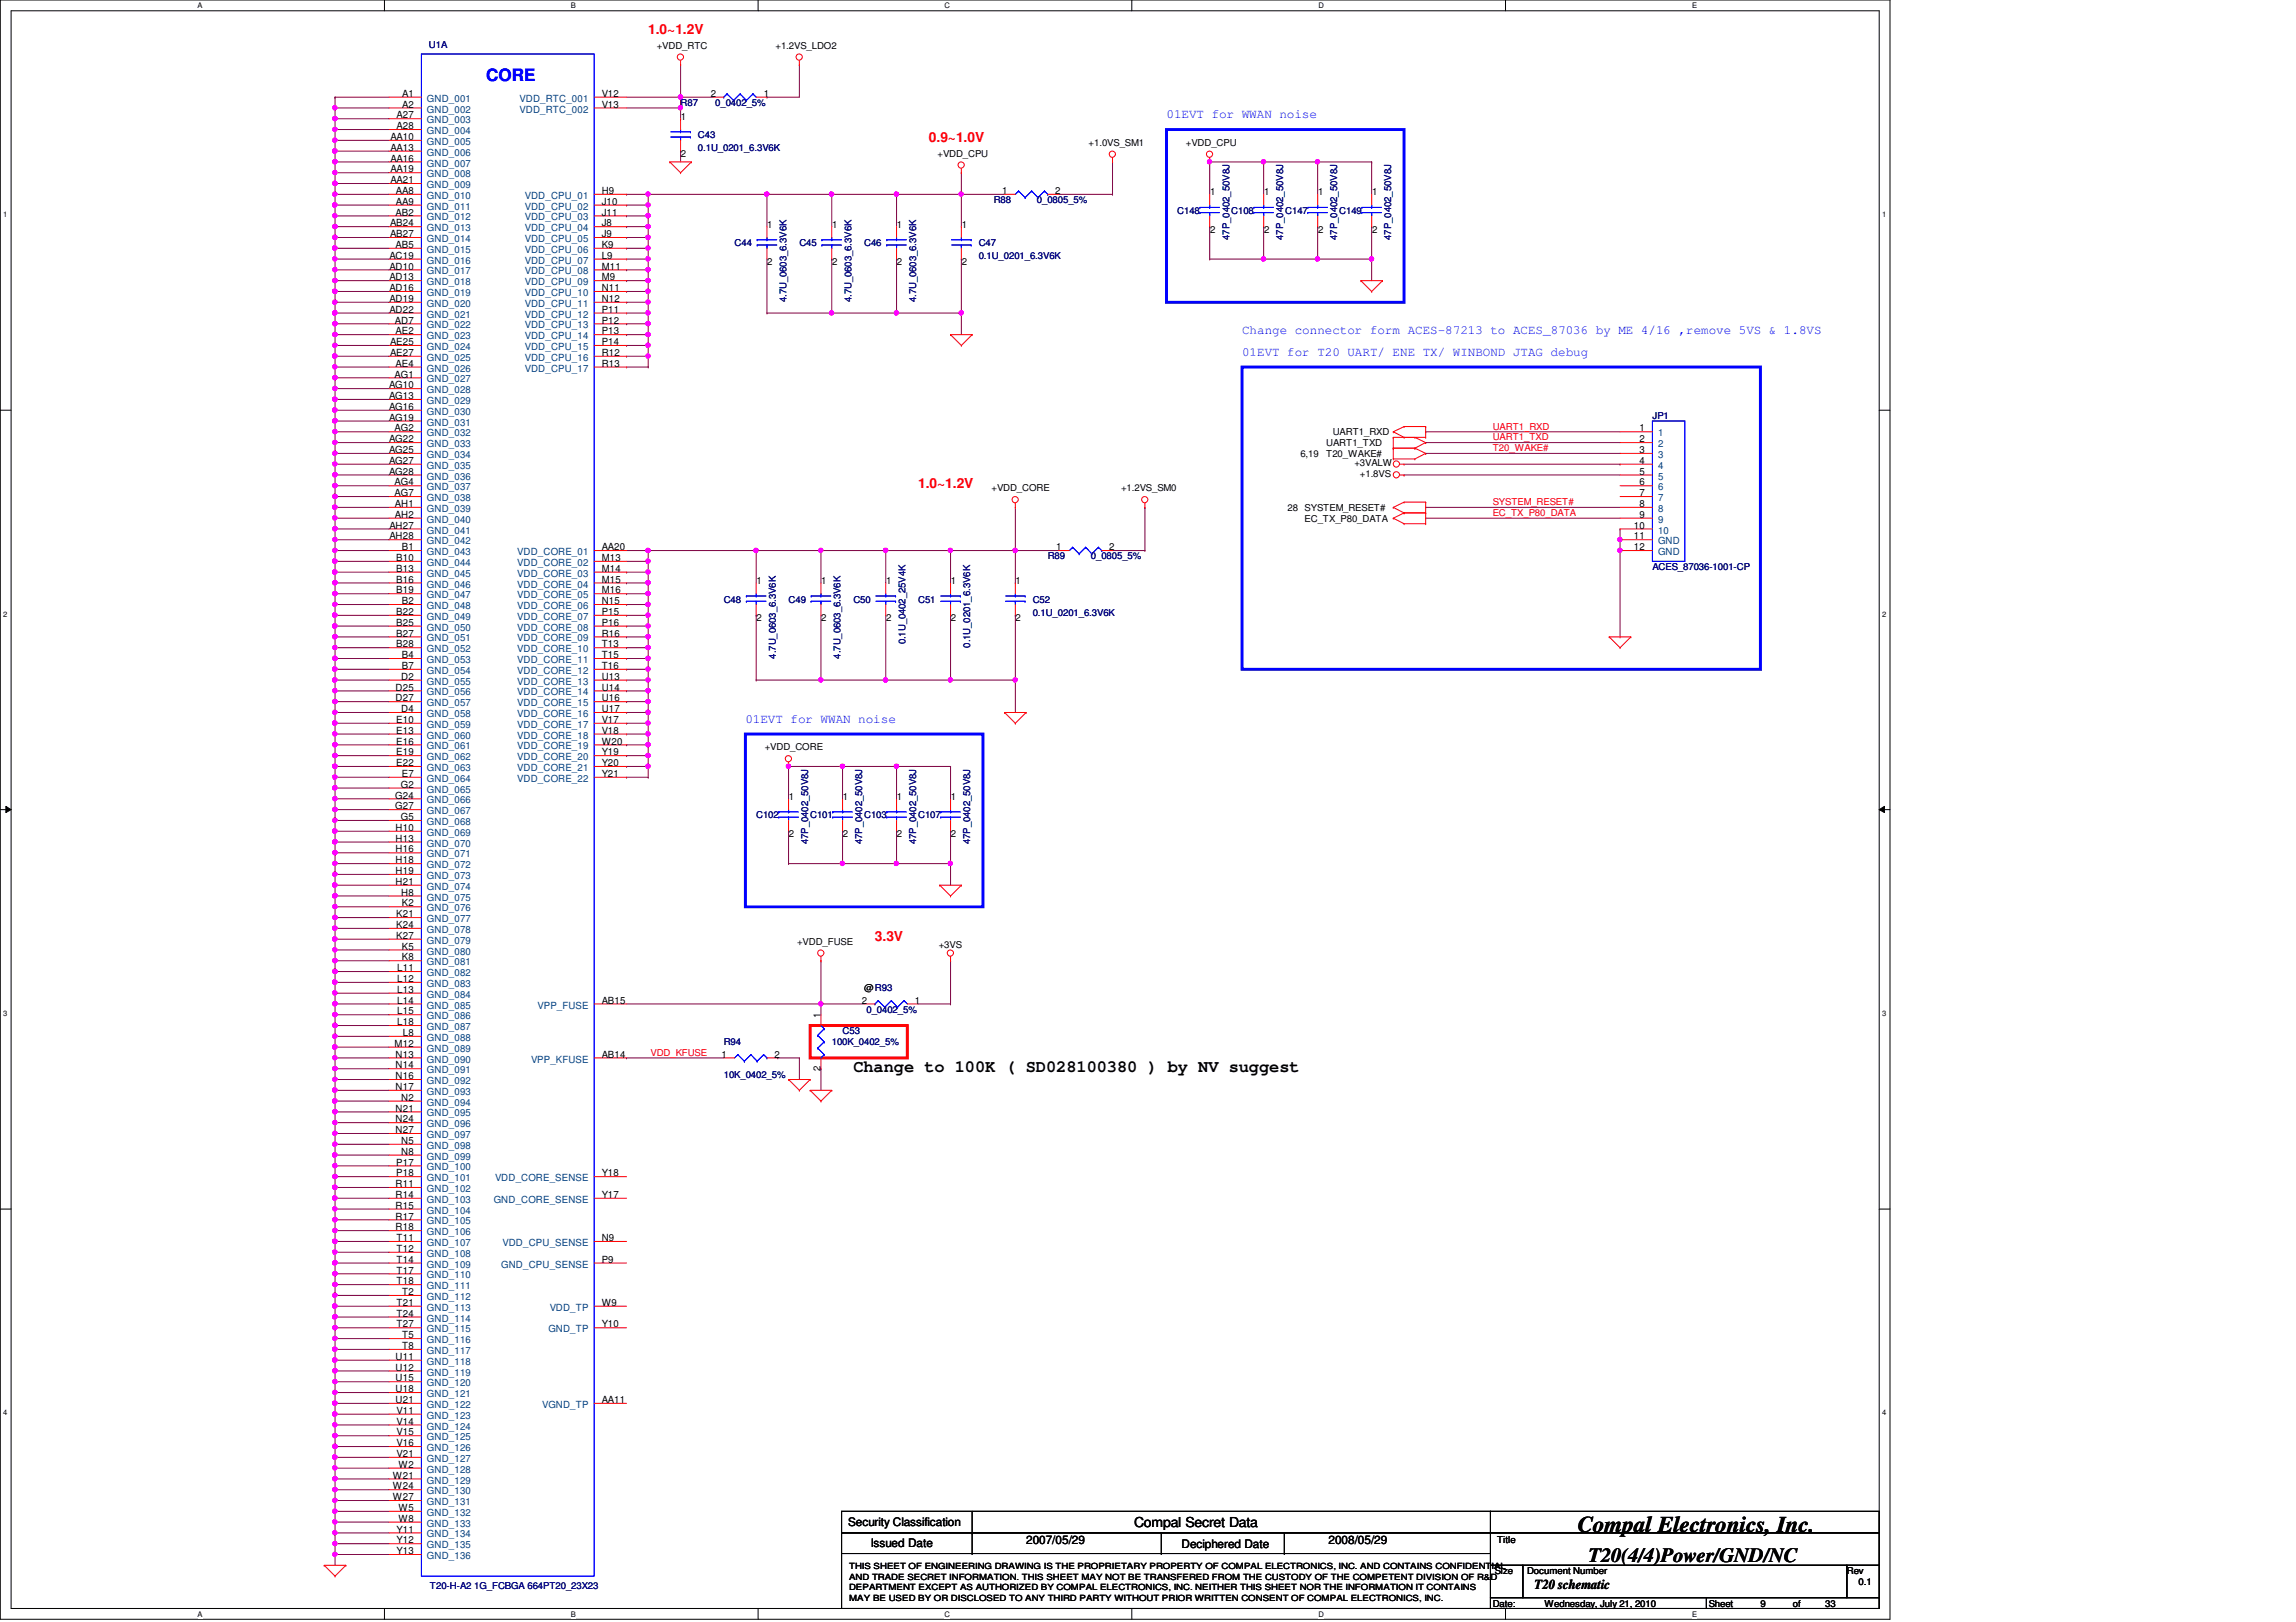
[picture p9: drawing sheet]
<svg xmlns="http://www.w3.org/2000/svg" width="297mm" height="210mm" viewBox="0 0 297 210" stroke-linecap="round" stroke-linejoin="round" font-family="sans-serif">
<defs><g id="words">
<text font-size="2.9" x="204.1" y="198.2">Compal Electronics, Inc.</text>
<text font-size="2.6" x="205.5" y="202.1">T20(4/4)Power/GND/NC</text>
<text font-size="2.2" fill="#00f" x="62.9" y="10.5">CORE</text>
<text font-size="2.2" x="110.4" y="138.7">Change to 100K ( SD028100380 ) by NV suggest</text>
<g font-size="1.8" fill="#f00">
<text x="83.9" y="4.4">1.0~1.2V</text>
<text x="120.2" y="18.4">0.9~1.0V</text>
<text x="118.8" y="63.1">1.0~1.2V</text>
<text x="113.2" y="121.8">3.3V</text>
</g>
<g font-size="1.8">
<text x="146.7" y="197.6">Compal Secret Data</text>
<text x="198.5" y="205.6">T20 schematic</text>
</g>
<g font-size="1.7" fill="#00f">
<text x="150.9" y="15.3">01EVT for WWAN noise</text>
<text x="160.7" y="46">01EVT for T20 UART/ ENE TX/ WINBOND JTAG debug</text>
<text x="160.7" y="43.2">Change connector form ACES-87213 to ACES_87036 by ME 4/16 ,remove 5VS &amp; 1.8VS</text>
<text x="96.4" y="93.5">01EVT for WWAN noise</text>
</g>
<g font-size="1.5">
<text x="109.7" y="197.5">Security Classification</text>
<text x="112.6" y="200.2">Issued Date</text>
<text x="132.8" y="199.8">2007/05/29</text>
<text x="152.9" y="200.3">Deciphered Date</text>
<text x="171.9" y="199.8">2008/05/29</text>
</g>
<g font-size="1.3">
<text x="51.3" y="15.3">A27</text>
<text x="51.3" y="16.7">A28</text>
<text x="52" y="12.5">A1</text>
<text x="52" y="13.9">A2</text>
<text x="77.8" y="12.5">V12</text>
<text x="77.8" y="13.9">V13</text>
<text x="88.1" y="15.5">1</text>
<text x="91.9" y="12.5">2</text>
<text x="98.8" y="12.5">1</text>
<text x="50.5" y="18.1">AA10</text>
<text x="50.5" y="19.5">AA13</text>
<text x="50.5" y="20.9">AA16</text>
<text x="50.5" y="22.3">AA19</text>
<text x="50.5" y="23.7">AA21</text>
<text x="88.1" y="20.3">2</text>
<text x="50.5" y="29.3">AB24</text>
<text x="51.2" y="27.9">AB2</text>
<text x="51.2" y="25.1">AA8</text>
<text x="51.2" y="26.5">AA9</text>
<text x="77.8" y="25.1">H9</text>
<text x="77.8" y="26.5">J10</text>
<text x="77.8" y="27.9">J11</text>
<text x="77.8" y="29.3">J8</text>
<text x="99.3" y="29.5">1</text>
<text x="107.7" y="29.5">1</text>
<text x="116" y="29.5">1</text>
<text x="124.4" y="29.5">1</text>
<text x="129.7" y="25.1">1</text>
<text x="136.5" y="25.1">2</text>
<text x="156.5" y="25.3">1</text>
<text x="163.5" y="25.3">1</text>
<text x="170.5" y="25.3">1</text>
<text x="177.5" y="25.3">1</text>
<text x="50.4" y="33.5">AC19</text>
<text x="50.4" y="34.9">AD10</text>
<text x="50.5" y="30.7">AB27</text>
<text x="51.2" y="32.1">AB5</text>
<text x="77.8" y="30.7">J9</text>
<text x="77.8" y="32.1">K9</text>
<text x="77.8" y="33.5">L9</text>
<text x="77.8" y="34.9">M11</text>
<text x="99.3" y="34.3">2</text>
<text x="107.7" y="34.3">2</text>
<text x="116" y="34.3">2</text>
<text x="124.4" y="34.3">2</text>
<text x="156.5" y="30.1">2</text>
<text x="163.5" y="30.1">2</text>
<text x="170.5" y="30.1">2</text>
<text x="177.5" y="30.1">2</text>
<text x="50.4" y="36.3">AD13</text>
<text x="50.4" y="37.7">AD16</text>
<text x="50.4" y="39.1">AD19</text>
<text x="50.4" y="40.5">AD22</text>
<text x="51.1" y="41.9">AD7</text>
<text x="77.8" y="36.3">M9</text>
<text x="77.8" y="37.7">N11</text>
<text x="77.8" y="39.1">N12</text>
<text x="77.8" y="40.5">P11</text>
<text x="77.8" y="41.9">P12</text>
<text x="50.5" y="44.7">AE25</text>
<text x="50.5" y="46.1">AE27</text>
<text x="51.2" y="43.3">AE2</text>
<text x="51.2" y="47.5">AE4</text>
<text x="77.8" y="43.3">P13</text>
<text x="77.8" y="44.7">P14</text>
<text x="77.8" y="46.1">R12</text>
<text x="77.8" y="47.5">R13</text>
<text x="50.3" y="50.2">AG10</text>
<text x="50.3" y="51.6">AG13</text>
<text x="50.3" y="53">AG16</text>
<text x="51.1" y="48.9">AG1</text>
<text x="50.3" y="54.4">AG19</text>
<text x="50.3" y="57.2">AG22</text>
<text x="50.3" y="58.6">AG25</text>
<text x="51.1" y="55.8">AG2</text>
<text x="212.1" y="55.8">1</text>
<text x="212.1" y="57.2">2</text>
<text x="212.1" y="58.6">3</text>
<text x="50.3" y="60">AG27</text>
<text x="50.3" y="61.4">AG28</text>
<text x="51.1" y="62.8">AG4</text>
<text x="51.1" y="64.2">AG7</text>
<text x="51.1" y="65.6">AH1</text>
<text x="212.1" y="60">4</text>
<text x="212.1" y="61.4">5</text>
<text x="212.1" y="62.8">6</text>
<text x="212.1" y="64.2">7</text>
<text x="212.1" y="65.6">8</text>
<text x="50.4" y="68.4">AH27</text>
<text x="50.4" y="69.8">AH28</text>
<text x="51.1" y="67">AH2</text>
<text x="52" y="71.2">B1</text>
<text x="77.8" y="71.2">AA20</text>
<text x="136.6" y="71.2">1</text>
<text x="143.5" y="71.2">2</text>
<text x="211.4" y="68.4">10</text>
<text x="211.4" y="69.8">11</text>
<text x="211.4" y="71.2">12</text>
<text x="212.1" y="67">9</text>
<text x="51.3" y="72.6">B10</text>
<text x="51.3" y="74">B13</text>
<text x="51.3" y="75.4">B16</text>
<text x="51.3" y="76.8">B19</text>
<text x="77.8" y="72.6">M13</text>
<text x="77.8" y="74">M14</text>
<text x="77.8" y="75.4">M15</text>
<text x="77.8" y="76.8">M16</text>
<text x="97.9" y="75.6">1</text>
<text x="106.3" y="75.6">1</text>
<text x="114.6" y="75.6">1</text>
<text x="123" y="75.6">1</text>
<text x="131.4" y="75.6">1</text>
<text x="51.3" y="79.6">B22</text>
<text x="51.3" y="81">B25</text>
<text x="51.3" y="82.4">B27</text>
<text x="51.3" y="83.8">B28</text>
<text x="52" y="78.2">B2</text>
<text x="77.8" y="78.2">N15</text>
<text x="77.8" y="79.6">P15</text>
<text x="77.8" y="81">P16</text>
<text x="77.8" y="82.4">R16</text>
<text x="77.8" y="83.8">T13</text>
<text x="97.9" y="80.4">2</text>
<text x="106.3" y="80.4">2</text>
<text x="114.6" y="80.4">2</text>
<text x="123" y="80.4">2</text>
<text x="131.4" y="80.4">2</text>
<text x="51.2" y="89.4">D25</text>
<text x="51.9" y="88">D2</text>
<text x="52" y="85.2">B4</text>
<text x="52" y="86.6">B7</text>
<text x="77.8" y="85.2">T15</text>
<text x="77.8" y="86.6">T16</text>
<text x="77.8" y="88">U13</text>
<text x="77.8" y="89.4">U14</text>
<text x="51.2" y="90.8">D27</text>
<text x="51.3" y="93.6">E10</text>
<text x="51.3" y="95">E13</text>
<text x="51.9" y="92.2">D4</text>
<text x="77.8" y="90.8">U16</text>
<text x="77.8" y="92.2">U17</text>
<text x="77.8" y="93.6">V17</text>
<text x="77.8" y="95">V18</text>
<text x="51.3" y="96.4">E16</text>
<text x="51.3" y="97.7">E19</text>
<text x="51.3" y="99.1">E22</text>
<text x="51.9" y="101.9">G2</text>
<text x="52" y="100.5">E7</text>
<text x="77.8" y="96.4">W20</text>
<text x="77.8" y="97.7">Y19</text>
<text x="77.8" y="99.1">Y20</text>
<text x="77.8" y="100.5">Y21</text>
<text x="51.1" y="103.3">G24</text>
<text x="51.1" y="104.7">G27</text>
<text x="51.2" y="107.5">H10</text>
<text x="51.9" y="106.1">G5</text>
<text x="102.1" y="103.5">1</text>
<text x="109" y="103.5">1</text>
<text x="116" y="103.5">1</text>
<text x="123" y="103.5">1</text>
<text x="51.2" y="108.9">H13</text>
<text x="51.2" y="110.3">H16</text>
<text x="51.2" y="111.7">H18</text>
<text x="51.2" y="113.1">H19</text>
<text x="102.1" y="108.3">2</text>
<text x="109" y="108.3">2</text>
<text x="116" y="108.3">2</text>
<text x="123" y="108.3">2</text>
<text x="51.2" y="114.5">H21</text>
<text x="51.3" y="118.7">K21</text>
<text x="51.9" y="115.9">H8</text>
<text x="52" y="117.3">K2</text>
<text x="51.3" y="120.1">K24</text>
<text x="51.3" y="121.5">K27</text>
<text x="51.4" y="125.7">L11</text>
<text x="52" y="122.9">K5</text>
<text x="52" y="124.3">K8</text>
<text x="51.4" y="127.1">L12</text>
<text x="51.4" y="128.5">L13</text>
<text x="51.4" y="129.9">L14</text>
<text x="51.4" y="131.3">L15</text>
<text x="77.8" y="129.9">AB15</text>
<text x="106.2" y="131.7" transform="rotate(-90 106.2 131.7)">1</text>
<text x="111.5" y="129.9">2</text>
<text x="118.4" y="129.9">1</text>
<text x="51.1" y="135.5">M12</text>
<text x="51.2" y="136.9">N13</text>
<text x="51.4" y="132.7">L18</text>
<text x="52.1" y="134.1">L8</text>
<text x="77.8" y="136.9">AB14</text>
<text x="93.3" y="136.9">1</text>
<text x="100.2" y="136.9">2</text>
<text x="51.2" y="138.3">N14</text>
<text x="51.2" y="139.7">N16</text>
<text x="51.2" y="141.1">N17</text>
<text x="51.2" y="143.8">N21</text>
<text x="51.9" y="142.5">N2</text>
<text x="106.2" y="138.6" transform="rotate(-90 106.2 138.6)">2</text>
<text x="51.2" y="145.2">N24</text>
<text x="51.2" y="146.6">N27</text>
<text x="51.9" y="148">N5</text>
<text x="51.9" y="149.4">N8</text>
<text x="51.2" y="153.6">R11</text>
<text x="51.2" y="155">R14</text>
<text x="51.3" y="150.8">P17</text>
<text x="51.3" y="152.2">P18</text>
<text x="77.8" y="152.2">Y18</text>
<text x="77.8" y="155">Y17</text>
<text x="51.2" y="156.4">R15</text>
<text x="51.2" y="157.8">R17</text>
<text x="51.2" y="159.2">R18</text>
<text x="51.3" y="160.6">T11</text>
<text x="77.8" y="160.6">N9</text>
<text x="51.3" y="162">T12</text>
<text x="51.3" y="163.4">T14</text>
<text x="51.3" y="164.8">T17</text>
<text x="51.3" y="166.2">T18</text>
<text x="52" y="167.6">T2</text>
<text x="77.8" y="163.4">P9</text>
<text x="51.3" y="169">T21</text>
<text x="51.3" y="170.4">T24</text>
<text x="51.3" y="171.8">T27</text>
<text x="52" y="173.2">T5</text>
<text x="77.8" y="169">W9</text>
<text x="77.8" y="171.8">Y10</text>
<text x="51.2" y="176">U11</text>
<text x="51.2" y="177.4">U12</text>
<text x="51.2" y="178.8">U15</text>
<text x="52" y="174.6">T8</text>
<text x="51.2" y="180.2">U18</text>
<text x="51.2" y="181.6">U21</text>
<text x="51.3" y="183">V11</text>
<text x="51.3" y="184.4">V14</text>
<text x="51.3" y="185.8">V15</text>
<text x="77.8" y="181.6">AA11</text>
<text x="50.8" y="191.3">W21</text>
<text x="51.3" y="187.2">V16</text>
<text x="51.3" y="188.6">V21</text>
<text x="51.6" y="189.9">W2</text>
<text x="50.8" y="192.7">W24</text>
<text x="50.8" y="194.1">W27</text>
<text x="51.6" y="195.5">W5</text>
<text x="51.6" y="196.9">W8</text>
<text x="51.3" y="198.3">Y11</text>
<text x="51.3" y="199.7">Y12</text>
<text x="51.3" y="201.1">Y13</text>
</g>
<g font-size="1.3" fill="#004080">
<text x="55.2" y="13.2">GND_001</text>
<text x="55.2" y="14.6">GND_002</text>
<text x="55.2" y="16">GND_003</text>
<text x="55.2" y="17.4">GND_004</text>
<text x="67.2" y="13.2">VDD_RTC_001</text>
<text x="67.2" y="14.6">VDD_RTC_002</text>
<text x="55.2" y="18.8">GND_005</text>
<text x="55.2" y="20.2">GND_006</text>
<text x="55.2" y="21.5">GND_007</text>
<text x="55.2" y="22.9">GND_008</text>
<text x="55.2" y="24.3">GND_009</text>
<text x="55.2" y="25.7">GND_010</text>
<text x="55.2" y="27.1">GND_011</text>
<text x="55.2" y="28.5">GND_012</text>
<text x="55.2" y="29.9">GND_013</text>
<text x="67.9" y="25.7">VDD_CPU_01</text>
<text x="67.9" y="27.1">VDD_CPU_02</text>
<text x="67.9" y="28.5">VDD_CPU_03</text>
<text x="67.9" y="29.9">VDD_CPU_04</text>
<text x="55.2" y="31.3">GND_014</text>
<text x="55.2" y="32.7">GND_015</text>
<text x="55.2" y="34.1">GND_016</text>
<text x="55.2" y="35.5">GND_017</text>
<text x="67.9" y="31.3">VDD_CPU_05</text>
<text x="67.9" y="32.7">VDD_CPU_06</text>
<text x="67.9" y="34.1">VDD_CPU_07</text>
<text x="67.9" y="35.5">VDD_CPU_08</text>
<text x="55.2" y="36.9">GND_018</text>
<text x="55.2" y="38.3">GND_019</text>
<text x="55.2" y="39.7">GND_020</text>
<text x="55.2" y="41.1">GND_021</text>
<text x="67.9" y="36.9">VDD_CPU_09</text>
<text x="67.9" y="38.3">VDD_CPU_10</text>
<text x="67.9" y="39.7">VDD_CPU_11</text>
<text x="67.9" y="41.1">VDD_CPU_12</text>
<text x="55.2" y="42.5">GND_022</text>
<text x="55.2" y="43.9">GND_023</text>
<text x="55.2" y="45.3">GND_024</text>
<text x="55.2" y="46.7">GND_025</text>
<text x="67.9" y="42.5">VDD_CPU_13</text>
<text x="67.9" y="43.9">VDD_CPU_14</text>
<text x="67.9" y="45.3">VDD_CPU_15</text>
<text x="67.9" y="46.7">VDD_CPU_16</text>
<text x="55.2" y="48.1">GND_026</text>
<text x="55.2" y="49.5">GND_027</text>
<text x="55.2" y="50.9">GND_028</text>
<text x="55.2" y="52.3">GND_029</text>
<text x="55.2" y="53.7">GND_030</text>
<text x="67.9" y="48.1">VDD_CPU_17</text>
<text x="55.2" y="55.1">GND_031</text>
<text x="55.2" y="56.5">GND_032</text>
<text x="55.2" y="57.9">GND_033</text>
<text x="55.2" y="59.3">GND_034</text>
<text x="214.5" y="56.5">1</text>
<text x="214.5" y="57.9">2</text>
<text x="214.5" y="59.3">3</text>
<text x="55.2" y="60.7">GND_035</text>
<text x="55.2" y="62.1">GND_036</text>
<text x="55.2" y="63.5">GND_037</text>
<text x="55.2" y="64.9">GND_038</text>
<text x="214.5" y="60.7">4</text>
<text x="214.5" y="62.1">5</text>
<text x="214.5" y="63.5">6</text>
<text x="214.5" y="64.9">7</text>
<text x="55.2" y="66.3">GND_039</text>
<text x="55.2" y="67.6">GND_040</text>
<text x="55.2" y="69">GND_041</text>
<text x="55.2" y="70.4">GND_042</text>
<text x="55.2" y="71.8">GND_043</text>
<text x="66.9" y="71.8">VDD_CORE_01</text>
<text x="214.5" y="67.6">9</text>
<text x="214.5" y="69">10</text>
<text x="214.5" y="66.3">8</text>
<text x="214.5" y="70.4">GND</text>
<text x="214.5" y="71.8">GND</text>
<text x="55.2" y="73.2">GND_044</text>
<text x="55.2" y="74.6">GND_045</text>
<text x="55.2" y="76">GND_046</text>
<text x="55.2" y="77.4">GND_047</text>
<text x="66.9" y="73.2">VDD_CORE_02</text>
<text x="66.9" y="74.6">VDD_CORE_03</text>
<text x="66.9" y="76">VDD_CORE_04</text>
<text x="66.9" y="77.4">VDD_CORE_05</text>
<text x="55.2" y="78.8">GND_048</text>
<text x="55.2" y="80.2">GND_049</text>
<text x="55.2" y="81.6">GND_050</text>
<text x="55.2" y="83">GND_051</text>
<text x="66.9" y="78.8">VDD_CORE_06</text>
<text x="66.9" y="80.2">VDD_CORE_07</text>
<text x="66.9" y="81.6">VDD_CORE_08</text>
<text x="66.9" y="83">VDD_CORE_09</text>
<text x="55.2" y="84.4">GND_052</text>
<text x="55.2" y="85.8">GND_053</text>
<text x="55.2" y="87.2">GND_054</text>
<text x="55.2" y="88.6">GND_055</text>
<text x="66.9" y="84.4">VDD_CORE_10</text>
<text x="66.9" y="85.8">VDD_CORE_11</text>
<text x="66.9" y="87.2">VDD_CORE_12</text>
<text x="66.9" y="88.6">VDD_CORE_13</text>
<text x="55.2" y="90">GND_056</text>
<text x="55.2" y="91.4">GND_057</text>
<text x="55.2" y="92.8">GND_058</text>
<text x="55.2" y="94.2">GND_059</text>
<text x="55.2" y="95.6">GND_060</text>
<text x="66.9" y="90">VDD_CORE_14</text>
<text x="66.9" y="91.4">VDD_CORE_15</text>
<text x="66.9" y="92.8">VDD_CORE_16</text>
<text x="66.9" y="94.2">VDD_CORE_17</text>
<text x="66.9" y="95.6">VDD_CORE_18</text>
<text x="55.2" y="97">GND_061</text>
<text x="55.2" y="98.4">GND_062</text>
<text x="55.2" y="99.8">GND_063</text>
<text x="55.2" y="101.2">GND_064</text>
<text x="66.9" y="97">VDD_CORE_19</text>
<text x="66.9" y="98.4">VDD_CORE_20</text>
<text x="66.9" y="99.8">VDD_CORE_21</text>
<text x="66.9" y="101.2">VDD_CORE_22</text>
<text x="55.2" y="102.6">GND_065</text>
<text x="55.2" y="104">GND_066</text>
<text x="55.2" y="105.4">GND_067</text>
<text x="55.2" y="106.8">GND_068</text>
<text x="55.2" y="108.2">GND_069</text>
<text x="55.2" y="109.6">GND_070</text>
<text x="55.2" y="111">GND_071</text>
<text x="55.2" y="112.4">GND_072</text>
<text x="55.2" y="113.7">GND_073</text>
<text x="55.2" y="115.1">GND_074</text>
<text x="55.2" y="116.5">GND_075</text>
<text x="55.2" y="117.9">GND_076</text>
<text x="55.2" y="119.3">GND_077</text>
<text x="55.2" y="120.7">GND_078</text>
<text x="55.2" y="122.1">GND_079</text>
<text x="55.2" y="123.5">GND_080</text>
<text x="55.2" y="124.9">GND_081</text>
<text x="55.2" y="126.3">GND_082</text>
<text x="55.2" y="127.7">GND_083</text>
<text x="55.2" y="129.1">GND_084</text>
<text x="55.2" y="130.5">GND_085</text>
<text x="55.2" y="131.9">GND_086</text>
<text x="69.6" y="130.5">VPP_FUSE</text>
<text x="55.2" y="133.3">GND_087</text>
<text x="55.2" y="134.7">GND_088</text>
<text x="55.2" y="136.1">GND_089</text>
<text x="55.2" y="137.5">GND_090</text>
<text x="68.7" y="137.5">VPP_KFUSE</text>
<text x="55.2" y="138.9">GND_091</text>
<text x="55.2" y="140.3">GND_092</text>
<text x="55.2" y="141.7">GND_093</text>
<text x="55.2" y="143.1">GND_094</text>
<text x="55.2" y="144.5">GND_095</text>
<text x="55.2" y="145.9">GND_096</text>
<text x="55.2" y="147.3">GND_097</text>
<text x="55.2" y="148.7">GND_098</text>
<text x="55.2" y="150.1">GND_099</text>
<text x="55.2" y="151.5">GND_100</text>
<text x="55.2" y="152.9">GND_101</text>
<text x="55.2" y="154.3">GND_102</text>
<text x="55.2" y="155.7">GND_103</text>
<text x="63.9" y="155.7">GND_CORE_SENSE</text>
<text x="64" y="152.9">VDD_CORE_SENSE</text>
<text x="55.2" y="157.1">GND_104</text>
<text x="55.2" y="158.5">GND_105</text>
<text x="55.2" y="159.9">GND_106</text>
<text x="55.2" y="161.2">GND_107</text>
<text x="65" y="161.2">VDD_CPU_SENSE</text>
<text x="55.2" y="162.6">GND_108</text>
<text x="55.2" y="164">GND_109</text>
<text x="55.2" y="165.4">GND_110</text>
<text x="55.2" y="166.8">GND_111</text>
<text x="64.9" y="164">GND_CPU_SENSE</text>
<text x="55.2" y="168.2">GND_112</text>
<text x="55.2" y="169.6">GND_113</text>
<text x="55.2" y="171">GND_114</text>
<text x="55.2" y="172.4">GND_115</text>
<text x="55.2" y="173.8">GND_116</text>
<text x="70.9" y="172.4">GND_TP</text>
<text x="71.1" y="169.6">VDD_TP</text>
<text x="55.2" y="175.2">GND_117</text>
<text x="55.2" y="176.6">GND_118</text>
<text x="55.2" y="178">GND_119</text>
<text x="55.2" y="179.4">GND_120</text>
<text x="55.2" y="180.8">GND_121</text>
<text x="55.2" y="182.2">GND_122</text>
<text x="55.2" y="183.6">GND_123</text>
<text x="55.2" y="185">GND_124</text>
<text x="70.1" y="182.2">VGND_TP</text>
<text x="55.2" y="186.4">GND_125</text>
<text x="55.2" y="187.8">GND_126</text>
<text x="55.2" y="189.2">GND_127</text>
<text x="55.2" y="190.6">GND_128</text>
<text x="55.2" y="192">GND_129</text>
<text x="55.2" y="193.4">GND_130</text>
<text x="55.2" y="194.8">GND_131</text>
<text x="55.2" y="196.2">GND_132</text>
<text x="55.2" y="197.6">GND_133</text>
<text x="55.2" y="199">GND_134</text>
<text x="55.2" y="200.4">GND_135</text>
<text x="55.2" y="201.8">GND_136</text>
</g>
<g font-size="1.2" fill="#000080">
<text x="55.5" y="6.2">U1A</text>
<text x="88" y="13.7">R87</text>
<text x="90.3" y="17.9">C43</text>
<text x="92.5" y="13.7">0_0402_5%</text>
<text x="90.3" y="19.6">0.1U_0201_6.3V6K</text>
<text x="128.6" y="26.3">R88</text>
<text x="134.2" y="26.3">0_0805_5%</text>
<text x="152.3" y="27.7">C148</text>
<text x="159.3" y="27.7">C108</text>
<text x="166.3" y="27.7">C147</text>
<text x="173.3" y="27.7">C149</text>
<text x="95" y="31.9">C44</text>
<text x="103.4" y="31.9">C45</text>
<text x="111.8" y="31.9">C46</text>
<text x="126.6" y="31.9">C47</text>
<text x="126.6" y="33.6">0.1U_0201_6.3V6K</text>
<text x="159" y="31" transform="rotate(-90 159 31)">47P_0402_50V8J</text>
<text x="166" y="31" transform="rotate(-90 166 31)">47P_0402_50V8J</text>
<text x="173" y="31" transform="rotate(-90 173 31)">47P_0402_50V8J</text>
<text x="180" y="31" transform="rotate(-90 180 31)">47P_0402_50V8J</text>
<text x="101.8" y="39.1" transform="rotate(-90 101.8 39.1)">4.7U_0603_6.3V6K</text>
<text x="110.1" y="39.1" transform="rotate(-90 110.1 39.1)">4.7U_0603_6.3V6K</text>
<text x="118.5" y="39.1" transform="rotate(-90 118.5 39.1)">4.7U_0603_6.3V6K</text>
<text x="213.8" y="54.2">JP1</text>
<text x="93.6" y="78">C48</text>
<text x="102" y="78">C49</text>
<text x="110.4" y="78">C50</text>
<text x="118.8" y="78">C51</text>
<text x="133.6" y="78">C52</text>
<text x="135.5" y="72.4">R89</text>
<text x="141.1" y="72.4">0_0805_5%</text>
<text x="213.8" y="73.8">ACES_87036-1001-CP</text>
<text x="117.1" y="83.4" transform="rotate(-90 117.1 83.4)">0.1U_0402_25V4K</text>
<text x="125.5" y="83.8" transform="rotate(-90 125.5 83.8)">0.1U_0201_6.3V6K</text>
<text x="133.6" y="79.7">0.1U_0201_6.3V6K</text>
<text x="100.4" y="85.2" transform="rotate(-90 100.4 85.2)">4.7U_0603_6.3V6K</text>
<text x="108.8" y="85.2" transform="rotate(-90 108.8 85.2)">4.7U_0603_6.3V6K</text>
<text x="97.8" y="105.9">C102</text>
<text x="104.8" y="105.9">C101</text>
<text x="111.8" y="105.9">C103</text>
<text x="118.8" y="105.9">C107</text>
<text x="104.6" y="109.3" transform="rotate(-90 104.6 109.3)">47P_0402_50V8J</text>
<text x="111.5" y="109.3" transform="rotate(-90 111.5 109.3)">47P_0402_50V8J</text>
<text x="118.5" y="109.3" transform="rotate(-90 118.5 109.3)">47P_0402_50V8J</text>
<text x="125.5" y="109.3" transform="rotate(-90 125.5 109.3)">47P_0402_50V8J</text>
<text x="112.1" y="131.1">0_0402_5%</text>
<text x="93.6" y="135.3">R94</text>
<text x="107.6" y="135.3">100K_0402_5%</text>
<text x="109" y="133.9">C53</text>
<text x="93.6" y="139.4">10K_0402_5%</text>
<text x="55.6" y="205.7">T20-H-A2 1G_FCBGA 664PT20_23X23</text>
</g>
<g font-size="1.2">
<text x="85" y="6.3">+VDD_RTC</text>
<text x="100.3" y="6.3">+1.2VS_LDO2</text>
<text x="121.3" y="20.3">+VDD_CPU</text>
<text x="140.8" y="18.9">+1.0VS_SM1</text>
<text x="153.4" y="18.9">+VDD_CPU</text>
<text x="168.2" y="59.1">6,19</text>
<text x="171.6" y="57.7">UART1_TXD</text>
<text x="171.6" y="59.1">T20_WAKE#</text>
<text x="172.4" y="56.3">UART1_RXD</text>
<text x="128.3" y="63.6">+VDD_CORE</text>
<text x="145" y="63.6">+1.2VS_SM0</text>
<text x="175.2" y="60.4">+3VALW</text>
<text x="175.9" y="61.8">+1.8VS</text>
<text x="166.6" y="66.1">28 SYSTEM_RESET#</text>
<text x="168.8" y="67.5">EC_TX_P80_DATA</text>
<text x="98.9" y="97.1">+VDD_CORE</text>
<text x="103.1" y="122.3">+VDD_FUSE</text>
<text x="121.5" y="122.7">+3VS</text>
<text x="111.8" y="128.3">@R93</text>
<text x="193.4" y="203.7">Size</text>
<text x="193.7" y="199.6">Title</text>
<text x="197.6" y="203.7">Document Number</text>
<text x="238.9" y="203.7">Rev</text>
<text x="193.1" y="207.9">Date:</text>
<text x="199.8" y="207.9">Wednesday, July 21, 2010</text>
<text x="221.1" y="207.9">Sheet</text>
<text x="227.7" y="207.9">9</text>
<text x="231.9" y="207.9">of</text>
<text x="236.1" y="207.9">33</text>
<text x="240.4" y="205.1">0.1</text>
</g>
<g font-size="1.2" fill="#f00">
<text x="193.1" y="57">UART1_TXD</text>
<text x="193.1" y="55.6">UART1_RXD</text>
<text x="193.1" y="58.4">T20_WAKE#</text>
<text x="193.1" y="65.4">SYSTEM_RESET#</text>
<text x="193.1" y="66.8">EC_TX_P80_DATA</text>
<text x="84.2" y="136.6">VDD_KFUSE</text>
</g>
<g font-size="1.1">
<text x="109.9" y="203.1">THIS SHEET OF ENGINEERING DRAWING IS THE PROPRIETARY PROPERTY OF COMPAL ELECTRONICS, INC. AND CONTAINS CONFIDENTIAL</text>
<text x="109.9" y="204.4">AND TRADE SECRET INFORMATION. THIS SHEET MAY NOT BE TRANSFERED FROM THE CUSTODY OF THE COMPETENT DIVISION OF R&amp;D</text>
<text x="109.9" y="205.8">DEPARTMENT EXCEPT AS AUTHORIZED BY COMPAL ELECTRONICS, INC. NEITHER THIS SHEET NOR THE INFORMATION IT CONTAINS</text>
<text x="109.9" y="207.1">MAY BE USED BY OR DISCLOSED TO ANY THIRD PARTY WITHOUT PRIOR WRITTEN CONSENT OF COMPAL ELECTRONICS, INC.</text>
</g>
<g font-size="1">
<text x="25.6" y="1.1">A</text>
<text x="73.9" y="1.1">B</text>
<text x="122.2" y="1.1">C</text>
<text x="170.6" y="1.1">D</text>
<text x="218.9" y="1.1">E</text>
<text x=".4" y="28.1">1</text>
<text x="243.5" y="28.1">1</text>
<text x=".4" y="79.8">2</text>
<text x="243.5" y="79.8">2</text>
<text x=".4" y="131.5">3</text>
<text x="243.5" y="131.5">3</text>
<text x=".4" y="183.2">4</text>
<text x="243.5" y="183.2">4</text>
<text x="25.6" y="209.2">A</text>
<text x="73.9" y="209.2">B</text>
<text x="122.2" y="209.2">C</text>
<text x="170.6" y="209.2">D</text>
<text x="218.9" y="209.2">E</text>
</g>
</g></defs>
<path d="M0 0h244.5v209.5h-244.5zM1.4 1.4h241.7v206.8h-241.7z" fill="none" stroke="#000" stroke-width=".13"/>
<g fill="#fff">
<path d="M25.6 .2h.6v1.1h-.6z"/>
<path d="M25.6 208.3h.6v1.1h-.6z"/>
</g>
<path d="M49.7 0v1.4M49.7 208.2v1.3" fill="none" stroke="#000" stroke-width=".13"/>
<g fill="#fff">
<path d="M73.9 .2h.6v1.1h-.6z"/>
<path d="M73.9 208.3h.6v1.1h-.6z"/>
</g>
<path d="M98.1 0v1.4M98.1 208.2v1.3" fill="none" stroke="#000" stroke-width=".13"/>
<g fill="#fff">
<path d="M122.2 .2h.7v1.1h-.7z"/>
<path d="M122.2 208.3h.7v1.1h-.7z"/>
</g>
<path d="M146.4 0v1.4M146.4 208.2v1.3" fill="none" stroke="#000" stroke-width=".13"/>
<g fill="#fff">
<path d="M170.6 .2h.7v1.1h-.7z"/>
<path d="M170.6 208.3h.7v1.1h-.7z"/>
</g>
<path d="M194.8 0v1.4M194.8 208.2v1.3" fill="none" stroke="#000" stroke-width=".13"/>
<g fill="#fff">
<path d="M218.9 .2h.6v1.1h-.6z"/>
<path d="M218.9 208.3h.6v1.1h-.6z"/>
<path d="M.4 27.2h.6v1.1h-.6z"/>
<path d="M243.5 27.2h.5v1.1h-.5z"/>
<path d="M.4 78.9h.6v1.1h-.6z"/>
<path d="M243.5 78.9h.5v1.1h-.5z"/>
</g>
<path d="M0 53.1h1.4M243.1 53.1h1.4" fill="none" stroke="#000" stroke-width=".13"/>
<g fill="#fff">
<path d="M.4 130.6h.6v1.1h-.6z"/>
<path d="M243.5 130.6h.5v1.1h-.5z"/>
</g>
<path d="M0 104.8h1.4M.8 104.4l.6 .4-.6 .4zM243.1 104.8l.7-.4v.8zM243.1 104.8h1.4" fill="none" stroke="#000" stroke-width=".13"/>
<path d="M.8 104.4l.6 .4-.6 .4zM243.1 104.8l.7-.4v.8z" fill="#000"/>
<g fill="#fff">
<path d="M.4 182.3h.6v1.1h-.6z"/>
<path d="M243.5 182.3h.5v1.1h-.5z"/>
</g>
<path d="M0 156.5h1.4M243.1 156.5h1.4" fill="none" stroke="#000" stroke-width=".13"/>
<path d="M43.3 48.9h.1M43.3 48.9h7" fill="none" stroke="#800040" stroke-width=".13"/>
<circle cx="43.3" cy="48.9" r=".29" fill="#f0f"/>
<circle cx="43.3" cy="48.9" r=".29" fill="none" stroke="#f0f" stroke-width=".13"/>
<path d="M43.3 47.5h.1M43.3 46.1h.1M43.3 47.5h7M43.3 46.1h7" fill="none" stroke="#800040" stroke-width=".13"/>
<circle cx="43.3" cy="46.1" r=".29" fill="#f0f"/>
<circle cx="43.3" cy="46.1" r=".29" fill="none" stroke="#f0f" stroke-width=".13"/>
<path d="M43.3 44.7h.1M43.3 54.5h.1M43.3 44.7h7M43.3 54.5h7" fill="none" stroke="#800040" stroke-width=".13"/>
<circle cx="43.3" cy="54.5" r=".29" fill="#f0f"/>
<circle cx="43.3" cy="54.5" r=".29" fill="none" stroke="#f0f" stroke-width=".13"/>
<path d="M43.3 53.1h.1M43.3 53.1h7" fill="none" stroke="#800040" stroke-width=".13"/>
<circle cx="43.3" cy="53.1" r=".29" fill="#f0f"/>
<circle cx="43.3" cy="53.1" r=".29" fill="none" stroke="#f0f" stroke-width=".13"/>
<path d="M43.3 51.7h.1M43.3 51.7h7" fill="none" stroke="#800040" stroke-width=".13"/>
<circle cx="43.3" cy="51.7" r=".29" fill="#f0f"/>
<circle cx="43.3" cy="51.7" r=".29" fill="none" stroke="#f0f" stroke-width=".13"/>
<path d="M43.3 39.1h.1M43.3 39.1v1.4M43.3 50.3h.1M43.3 50.3h7" fill="none" stroke="#800040" stroke-width=".13"/>
<circle cx="43.3" cy="39.1" r=".29" fill="#f0f"/>
<circle cx="43.3" cy="39.1" r=".29" fill="none" stroke="#f0f" stroke-width=".13"/>
<path d="M43.3 44.7h.1M43.3 44.7v1.4" fill="none" stroke="#800040" stroke-width=".13"/>
<circle cx="43.3" cy="44.7" r=".29" fill="#f0f"/>
<circle cx="43.3" cy="44.7" r=".29" fill="none" stroke="#f0f" stroke-width=".13"/>
<path d="M43.3 47.5h.1M43.3 47.5v1.4" fill="none" stroke="#800040" stroke-width=".13"/>
<circle cx="43.3" cy="47.5" r=".29" fill="#f0f"/>
<circle cx="43.3" cy="47.5" r=".29" fill="none" stroke="#f0f" stroke-width=".13"/>
<path d="M43.3 55.9h.1M43.3 55.9h7" fill="none" stroke="#800040" stroke-width=".13"/>
<circle cx="43.3" cy="55.9" r=".29" fill="#f0f"/>
<circle cx="43.3" cy="55.9" r=".29" fill="none" stroke="#f0f" stroke-width=".13"/>
<path d="M43.3 50.3h.1M43.3 50.3v1.4" fill="none" stroke="#800040" stroke-width=".13"/>
<circle cx="43.3" cy="50.3" r=".29" fill="#f0f"/>
<circle cx="43.3" cy="50.3" r=".29" fill="none" stroke="#f0f" stroke-width=".13"/>
<path d="M43.3 34.9h.1M43.3 36.3h.1M43.3 34.9v2.8M43.3 55.9h.1M43.3 55.9v1.4" fill="none" stroke="#800040" stroke-width=".13"/>
<circle cx="43.3" cy="36.3" r=".29" fill="#f0f"/>
<circle cx="43.3" cy="36.3" r=".29" fill="none" stroke="#f0f" stroke-width=".13"/>
<path d="M43.3 41.9h.1M43.3 41.9v1.4" fill="none" stroke="#800040" stroke-width=".13"/>
<circle cx="43.3" cy="41.9" r=".29" fill="#f0f"/>
<circle cx="43.3" cy="41.9" r=".29" fill="none" stroke="#f0f" stroke-width=".13"/>
<path d="M43.3 43.3h.1M43.3 43.3v1.4" fill="none" stroke="#800040" stroke-width=".13"/>
<circle cx="43.3" cy="43.3" r=".29" fill="#f0f"/>
<circle cx="43.3" cy="43.3" r=".29" fill="none" stroke="#f0f" stroke-width=".13"/>
<path d="M43.3 40.5h.1M43.3 40.5v1.4" fill="none" stroke="#800040" stroke-width=".13"/>
<circle cx="43.3" cy="40.5" r=".29" fill="#f0f"/>
<circle cx="43.3" cy="40.5" r=".29" fill="none" stroke="#f0f" stroke-width=".13"/>
<path d="M43.3 37.7h.1M43.3 37.7v1.4" fill="none" stroke="#800040" stroke-width=".13"/>
<circle cx="43.3" cy="37.7" r=".29" fill="#f0f"/>
<circle cx="43.3" cy="37.7" r=".29" fill="none" stroke="#f0f" stroke-width=".13"/>
<path d="M43.3 53.1h.1M43.3 53.1v1.4" fill="none" stroke="#800040" stroke-width=".13"/>
<circle cx="43.3" cy="53.1" r=".29" fill="#f0f"/>
<circle cx="43.3" cy="53.1" r=".29" fill="none" stroke="#f0f" stroke-width=".13"/>
<path d="M43.3 48.9h.1M43.3 48.9v1.4" fill="none" stroke="#800040" stroke-width=".13"/>
<circle cx="43.3" cy="48.9" r=".29" fill="#f0f"/>
<circle cx="43.3" cy="48.9" r=".29" fill="none" stroke="#f0f" stroke-width=".13"/>
<path d="M43.3 46.1h.1M43.3 46.1v1.4" fill="none" stroke="#800040" stroke-width=".13"/>
<circle cx="43.3" cy="46.1" r=".29" fill="#f0f"/>
<circle cx="43.3" cy="46.1" r=".29" fill="none" stroke="#f0f" stroke-width=".13"/>
<path d="M43.3 51.7h.1M43.3 51.7v1.4" fill="none" stroke="#800040" stroke-width=".13"/>
<circle cx="43.3" cy="51.7" r=".29" fill="#f0f"/>
<circle cx="43.3" cy="51.7" r=".29" fill="none" stroke="#f0f" stroke-width=".13"/>
<path d="M43.3 90.8h.1M43.3 90.8h7" fill="none" stroke="#800040" stroke-width=".13"/>
<circle cx="43.3" cy="90.8" r=".29" fill="#f0f"/>
<circle cx="43.3" cy="90.8" r=".29" fill="none" stroke="#f0f" stroke-width=".13"/>
<path d="M43.3 92.2h.1M43.3 93.6h.1M43.3 92.2h7M43.3 93.6h7" fill="none" stroke="#800040" stroke-width=".13"/>
<circle cx="43.3" cy="93.6" r=".29" fill="#f0f"/>
<circle cx="43.3" cy="93.6" r=".29" fill="none" stroke="#f0f" stroke-width=".13"/>
<path d="M43.3 96.4h.1M43.3 96.4h7" fill="none" stroke="#800040" stroke-width=".13"/>
<circle cx="43.3" cy="96.4" r=".29" fill="#f0f"/>
<circle cx="43.3" cy="96.4" r=".29" fill="none" stroke="#f0f" stroke-width=".13"/>
<path d="M43.3 97.8h.1M43.3 97.8h7" fill="none" stroke="#800040" stroke-width=".13"/>
<circle cx="43.3" cy="97.8" r=".29" fill="#f0f"/>
<circle cx="43.3" cy="97.8" r=".29" fill="none" stroke="#f0f" stroke-width=".13"/>
<path d="M43.3 99.2h.1M43.3 99.2h7" fill="none" stroke="#800040" stroke-width=".13"/>
<circle cx="43.3" cy="99.2" r=".29" fill="#f0f"/>
<circle cx="43.3" cy="99.2" r=".29" fill="none" stroke="#f0f" stroke-width=".13"/>
<path d="M43.3 57.3h.1M43.3 57.3h7M43.3 89.4h.1M43.3 89.4h7" fill="none" stroke="#800040" stroke-width=".13"/>
<circle cx="43.3" cy="57.3" r=".29" fill="#f0f"/>
<circle cx="43.3" cy="57.3" r=".29" fill="none" stroke="#f0f" stroke-width=".13"/>
<path d="M43.3 58.7h.1M43.3 58.7h7" fill="none" stroke="#800040" stroke-width=".13"/>
<circle cx="43.3" cy="58.6" r=".29" fill="#f0f"/>
<circle cx="43.3" cy="58.6" r=".29" fill="none" stroke="#f0f" stroke-width=".13"/>
<path d="M43.3 100.6h.1M43.3 100.6h7" fill="none" stroke="#800040" stroke-width=".13"/>
<circle cx="43.3" cy="100.6" r=".29" fill="#f0f"/>
<circle cx="43.3" cy="100.6" r=".29" fill="none" stroke="#f0f" stroke-width=".13"/>
<path d="M43.3 64.3h.1M43.3 64.3h7M43.3 95h.1M43.3 95h7" fill="none" stroke="#800040" stroke-width=".13"/>
<circle cx="43.3" cy="64.2" r=".29" fill="#f0f"/>
<circle cx="43.3" cy="64.2" r=".29" fill="none" stroke="#f0f" stroke-width=".13"/>
<path d="M43.3 65.7h.1M43.3 65.7h7" fill="none" stroke="#800040" stroke-width=".13"/>
<circle cx="43.3" cy="65.6" r=".29" fill="#f0f"/>
<circle cx="43.3" cy="65.6" r=".29" fill="none" stroke="#f0f" stroke-width=".13"/>
<path d="M43.3 60.1h.1M43.3 60.1h7" fill="none" stroke="#800040" stroke-width=".13"/>
<circle cx="43.3" cy="60" r=".29" fill="#f0f"/>
<circle cx="43.3" cy="60" r=".29" fill="none" stroke="#f0f" stroke-width=".13"/>
<path d="M43.3 61.5h.1M43.3 61.5h7" fill="none" stroke="#800040" stroke-width=".13"/>
<circle cx="43.3" cy="61.4" r=".29" fill="#f0f"/>
<circle cx="43.3" cy="61.4" r=".29" fill="none" stroke="#f0f" stroke-width=".13"/>
<path d="M43.3 69.8h.1M43.3 69.8h7" fill="none" stroke="#800040" stroke-width=".13"/>
<circle cx="43.3" cy="69.8" r=".29" fill="#f0f"/>
<circle cx="43.3" cy="69.8" r=".29" fill="none" stroke="#f0f" stroke-width=".13"/>
<path d="M43.3 71.2h.1M43.3 71.2h7" fill="none" stroke="#800040" stroke-width=".13"/>
<circle cx="43.3" cy="71.2" r=".29" fill="#f0f"/>
<circle cx="43.3" cy="71.2" r=".29" fill="none" stroke="#f0f" stroke-width=".13"/>
<path d="M43.3 67.1h.1M43.3 62.9h.1M43.3 67.1h7M43.3 62.9h7" fill="none" stroke="#800040" stroke-width=".13"/>
<circle cx="43.3" cy="62.8" r=".29" fill="#f0f"/>
<circle cx="43.3" cy="62.8" r=".29" fill="none" stroke="#f0f" stroke-width=".13"/>
<path d="M43.3 74h.1M43.3 74h7" fill="none" stroke="#800040" stroke-width=".13"/>
<circle cx="43.3" cy="74" r=".29" fill="#f0f"/>
<circle cx="43.3" cy="74" r=".29" fill="none" stroke="#f0f" stroke-width=".13"/>
<path d="M43.3 75.4h.1M43.3 75.4h7" fill="none" stroke="#800040" stroke-width=".13"/>
<circle cx="43.3" cy="75.4" r=".29" fill="#f0f"/>
<circle cx="43.3" cy="75.4" r=".29" fill="none" stroke="#f0f" stroke-width=".13"/>
<path d="M43.3 76.8h.1M43.3 76.8h7" fill="none" stroke="#800040" stroke-width=".13"/>
<circle cx="43.3" cy="76.8" r=".29" fill="#f0f"/>
<circle cx="43.3" cy="76.8" r=".29" fill="none" stroke="#f0f" stroke-width=".13"/>
<path d="M43.3 68.5h.1M43.3 68.5h7" fill="none" stroke="#800040" stroke-width=".13"/>
<circle cx="43.3" cy="68.4" r=".29" fill="#f0f"/>
<circle cx="43.3" cy="68.4" r=".29" fill="none" stroke="#f0f" stroke-width=".13"/>
<path d="M43.3 81h.1M43.3 81h7" fill="none" stroke="#800040" stroke-width=".13"/>
<circle cx="43.3" cy="81" r=".29" fill="#f0f"/>
<circle cx="43.3" cy="81" r=".29" fill="none" stroke="#f0f" stroke-width=".13"/>
<path d="M43.3 82.4h.1M43.3 82.4h7" fill="none" stroke="#800040" stroke-width=".13"/>
<circle cx="43.3" cy="82.4" r=".29" fill="#f0f"/>
<circle cx="43.3" cy="82.4" r=".29" fill="none" stroke="#f0f" stroke-width=".13"/>
<path d="M43.3 78.2h.1M43.3 72.6h.1M43.3 78.2h7M43.3 72.6h7" fill="none" stroke="#800040" stroke-width=".13"/>
<circle cx="43.3" cy="72.6" r=".29" fill="#f0f"/>
<circle cx="43.3" cy="72.6" r=".29" fill="none" stroke="#f0f" stroke-width=".13"/>
<path d="M43.3 85.2h.1M43.3 85.2h7" fill="none" stroke="#800040" stroke-width=".13"/>
<circle cx="43.3" cy="85.2" r=".29" fill="#f0f"/>
<circle cx="43.3" cy="85.2" r=".29" fill="none" stroke="#f0f" stroke-width=".13"/>
<path d="M43.3 86.6h.1M43.3 86.6h7" fill="none" stroke="#800040" stroke-width=".13"/>
<circle cx="43.3" cy="86.6" r=".29" fill="#f0f"/>
<circle cx="43.3" cy="86.6" r=".29" fill="none" stroke="#f0f" stroke-width=".13"/>
<path d="M43.3 88h.1M43.3 88h7" fill="none" stroke="#800040" stroke-width=".13"/>
<circle cx="43.3" cy="88" r=".29" fill="#f0f"/>
<circle cx="43.3" cy="88" r=".29" fill="none" stroke="#f0f" stroke-width=".13"/>
<path d="M43.3 79.6h.1M43.3 79.6h7" fill="none" stroke="#800040" stroke-width=".13"/>
<circle cx="43.3" cy="79.6" r=".29" fill="#f0f"/>
<circle cx="43.3" cy="79.6" r=".29" fill="none" stroke="#f0f" stroke-width=".13"/>
<path d="M43.3 69.8h.1M43.3 67.1h.1M43.3 67.1v1.4M43.3 69.8v1.4" fill="none" stroke="#800040" stroke-width=".13"/>
<circle cx="43.3" cy="67" r=".29" fill="#f0f"/>
<circle cx="43.3" cy="67" r=".29" fill="none" stroke="#f0f" stroke-width=".13"/>
<path d="M43.3 78.2h.1M43.3 78.2v1.4" fill="none" stroke="#800040" stroke-width=".13"/>
<circle cx="43.3" cy="78.2" r=".29" fill="#f0f"/>
<circle cx="43.3" cy="78.2" r=".29" fill="none" stroke="#f0f" stroke-width=".13"/>
<path d="M43.3 83.8h.1M43.3 89.4h.1M43.3 83.8h7M43.3 89.4v1.4" fill="none" stroke="#800040" stroke-width=".13"/>
<circle cx="43.3" cy="89.4" r=".29" fill="#f0f"/>
<circle cx="43.3" cy="89.4" r=".29" fill="none" stroke="#f0f" stroke-width=".13"/>
<path d="M43.3 92.2h.1M43.3 92.2v1.4" fill="none" stroke="#800040" stroke-width=".13"/>
<circle cx="43.3" cy="92.2" r=".29" fill="#f0f"/>
<circle cx="43.3" cy="92.2" r=".29" fill="none" stroke="#f0f" stroke-width=".13"/>
<path d="M43.3 95h.1M43.3 95v1.4" fill="none" stroke="#800040" stroke-width=".13"/>
<circle cx="43.3" cy="95" r=".29" fill="#f0f"/>
<circle cx="43.3" cy="95" r=".29" fill="none" stroke="#f0f" stroke-width=".13"/>
<path d="M43.3 61.5h.1M43.3 61.5v1.4" fill="none" stroke="#800040" stroke-width=".13"/>
<circle cx="43.3" cy="61.4" r=".29" fill="#f0f"/>
<circle cx="43.3" cy="61.4" r=".29" fill="none" stroke="#f0f" stroke-width=".13"/>
<path d="M43.3 58.7h.1M43.3 57.3h.1M43.3 57.3v2.8M43.3 83.8h.1M43.3 83.8v1.4" fill="none" stroke="#800040" stroke-width=".13"/>
<circle cx="43.3" cy="83.8" r=".29" fill="#f0f"/>
<circle cx="43.3" cy="83.8" r=".29" fill="none" stroke="#f0f" stroke-width=".13"/>
<path d="M43.3 97.8h.1M43.3 97.8v1.4M43.3 100.6h.1M43.3 100.6v1.4" fill="none" stroke="#800040" stroke-width=".13"/>
<circle cx="43.3" cy="97.8" r=".29" fill="#f0f"/>
<circle cx="43.3" cy="97.8" r=".29" fill="none" stroke="#f0f" stroke-width=".13"/>
<path d="M43.3 90.8h.1M43.3 90.8v1.4" fill="none" stroke="#800040" stroke-width=".13"/>
<circle cx="43.3" cy="90.8" r=".29" fill="#f0f"/>
<circle cx="43.3" cy="90.8" r=".29" fill="none" stroke="#f0f" stroke-width=".13"/>
<path d="M43.3 93.6h.1M43.3 93.6v1.4" fill="none" stroke="#800040" stroke-width=".13"/>
<circle cx="43.3" cy="93.6" r=".29" fill="#f0f"/>
<circle cx="43.3" cy="93.6" r=".29" fill="none" stroke="#f0f" stroke-width=".13"/>
<path d="M43.3 72.6h.1M43.3 72.6v1.4" fill="none" stroke="#800040" stroke-width=".13"/>
<circle cx="43.3" cy="72.6" r=".29" fill="#f0f"/>
<circle cx="43.3" cy="72.6" r=".29" fill="none" stroke="#f0f" stroke-width=".13"/>
<path d="M43.3 64.3h.1M43.3 64.3v1.4" fill="none" stroke="#800040" stroke-width=".13"/>
<circle cx="43.3" cy="64.2" r=".29" fill="#f0f"/>
<circle cx="43.3" cy="64.2" r=".29" fill="none" stroke="#f0f" stroke-width=".13"/>
<path d="M43.3 60.1h.1M43.3 60.1v1.4M43.3 96.4h.1M43.3 96.4v1.4" fill="none" stroke="#800040" stroke-width=".13"/>
<circle cx="43.3" cy="96.4" r=".29" fill="#f0f"/>
<circle cx="43.3" cy="96.4" r=".29" fill="none" stroke="#f0f" stroke-width=".13"/>
<path d="M43.3 71.2h.1M43.3 62.9h.1M43.3 62.9v1.4M43.3 71.2v1.4" fill="none" stroke="#800040" stroke-width=".13"/>
<circle cx="43.3" cy="62.8" r=".29" fill="#f0f"/>
<circle cx="43.3" cy="62.8" r=".29" fill="none" stroke="#f0f" stroke-width=".13"/>
<path d="M43.3 65.7h.1M43.3 65.7v1.4" fill="none" stroke="#800040" stroke-width=".13"/>
<circle cx="43.3" cy="65.6" r=".29" fill="#f0f"/>
<circle cx="43.3" cy="65.6" r=".29" fill="none" stroke="#f0f" stroke-width=".13"/>
<path d="M43.3 79.6h.1M43.3 79.6v1.4" fill="none" stroke="#800040" stroke-width=".13"/>
<circle cx="43.3" cy="79.6" r=".29" fill="#f0f"/>
<circle cx="43.3" cy="79.6" r=".29" fill="none" stroke="#f0f" stroke-width=".13"/>
<path d="M43.3 75.4h.1M43.3 75.4v1.4" fill="none" stroke="#800040" stroke-width=".13"/>
<circle cx="43.3" cy="75.4" r=".29" fill="#f0f"/>
<circle cx="43.3" cy="75.4" r=".29" fill="none" stroke="#f0f" stroke-width=".13"/>
<path d="M43.3 76.8h.1M43.3 76.8v1.4" fill="none" stroke="#800040" stroke-width=".13"/>
<circle cx="43.3" cy="76.8" r=".29" fill="#f0f"/>
<circle cx="43.3" cy="76.8" r=".29" fill="none" stroke="#f0f" stroke-width=".13"/>
<path d="M43.3 74h.1M43.3 74v1.4" fill="none" stroke="#800040" stroke-width=".13"/>
<circle cx="43.3" cy="74" r=".29" fill="#f0f"/>
<circle cx="43.3" cy="74" r=".29" fill="none" stroke="#f0f" stroke-width=".13"/>
<path d="M43.3 88h.1M43.3 88v1.4" fill="none" stroke="#800040" stroke-width=".13"/>
<circle cx="43.3" cy="88" r=".29" fill="#f0f"/>
<circle cx="43.3" cy="88" r=".29" fill="none" stroke="#f0f" stroke-width=".13"/>
<path d="M43.3 85.2h.1M43.3 85.2v1.4" fill="none" stroke="#800040" stroke-width=".13"/>
<circle cx="43.3" cy="85.2" r=".29" fill="#f0f"/>
<circle cx="43.3" cy="85.2" r=".29" fill="none" stroke="#f0f" stroke-width=".13"/>
<path d="M43.3 82.4h.1M43.3 82.4v1.4" fill="none" stroke="#800040" stroke-width=".13"/>
<circle cx="43.3" cy="82.4" r=".29" fill="#f0f"/>
<circle cx="43.3" cy="82.4" r=".29" fill="none" stroke="#f0f" stroke-width=".13"/>
<path d="M43.3 81h.1M43.3 81v1.4" fill="none" stroke="#800040" stroke-width=".13"/>
<circle cx="43.3" cy="81" r=".29" fill="#f0f"/>
<circle cx="43.3" cy="81" r=".29" fill="none" stroke="#f0f" stroke-width=".13"/>
<path d="M43.3 86.6h.1M43.3 86.6v1.4" fill="none" stroke="#800040" stroke-width=".13"/>
<circle cx="43.3" cy="86.6" r=".29" fill="#f0f"/>
<circle cx="43.3" cy="86.6" r=".29" fill="none" stroke="#f0f" stroke-width=".13"/>
<path d="M43.3 135.5h.1M43.3 135.5h7" fill="none" stroke="#800040" stroke-width=".13"/>
<circle cx="43.3" cy="135.5" r=".29" fill="#f0f"/>
<circle cx="43.3" cy="135.5" r=".29" fill="none" stroke="#f0f" stroke-width=".13"/>
<path d="M43.3 136.9h.1M43.3 138.3h.1M43.3 136.9h7M43.3 138.3h7" fill="none" stroke="#800040" stroke-width=".13"/>
<circle cx="43.3" cy="138.3" r=".29" fill="#f0f"/>
<circle cx="43.3" cy="138.3" r=".29" fill="none" stroke="#f0f" stroke-width=".13"/>
<path d="M43.3 141.1h.1M43.3 141.1h7" fill="none" stroke="#800040" stroke-width=".13"/>
<circle cx="43.3" cy="141.1" r=".29" fill="#f0f"/>
<circle cx="43.3" cy="141.1" r=".29" fill="none" stroke="#f0f" stroke-width=".13"/>
<path d="M43.3 142.5h.1M43.3 142.5h7" fill="none" stroke="#800040" stroke-width=".13"/>
<circle cx="43.3" cy="142.5" r=".29" fill="#f0f"/>
<circle cx="43.3" cy="142.5" r=".29" fill="none" stroke="#f0f" stroke-width=".13"/>
<path d="M43.3 143.9h.1M43.3 143.9h7" fill="none" stroke="#800040" stroke-width=".13"/>
<circle cx="43.3" cy="143.9" r=".29" fill="#f0f"/>
<circle cx="43.3" cy="143.9" r=".29" fill="none" stroke="#f0f" stroke-width=".13"/>
<path d="M43.3 102h.1M43.3 102h7M43.3 134.1h.1M43.3 134.1h7" fill="none" stroke="#800040" stroke-width=".13"/>
<circle cx="43.3" cy="102" r=".29" fill="#f0f"/>
<circle cx="43.3" cy="102" r=".29" fill="none" stroke="#f0f" stroke-width=".13"/>
<path d="M43.3 103.4h.1M43.3 109h.1M43.3 103.4h7M43.3 109h7M43.3 139.7h.1M43.3 139.7h7M43.3 145.3h.1M43.3 145.3h7" fill="none" stroke="#800040" stroke-width=".13"/>
<circle cx="43.3" cy="108.9" r=".29" fill="#f0f"/>
<circle cx="43.3" cy="108.9" r=".29" fill="none" stroke="#f0f" stroke-width=".13"/>
<path d="M43.3 110.4h.1M43.3 110.4h7" fill="none" stroke="#800040" stroke-width=".13"/>
<circle cx="43.3" cy="110.3" r=".29" fill="#f0f"/>
<circle cx="43.3" cy="110.3" r=".29" fill="none" stroke="#f0f" stroke-width=".13"/>
<path d="M43.3 104.8h.1M43.3 104.8h7" fill="none" stroke="#800040" stroke-width=".13"/>
<circle cx="43.3" cy="104.7" r=".29" fill="#f0f"/>
<circle cx="43.3" cy="104.7" r=".29" fill="none" stroke="#f0f" stroke-width=".13"/>
<path d="M43.3 106.2h.1M43.3 114.6h.1M43.3 106.2h7M43.3 114.6h7" fill="none" stroke="#800040" stroke-width=".13"/>
<circle cx="43.3" cy="114.5" r=".29" fill="#f0f"/>
<circle cx="43.3" cy="114.5" r=".29" fill="none" stroke="#f0f" stroke-width=".13"/>
<path d="M43.3 116h.1M43.3 116h7" fill="none" stroke="#800040" stroke-width=".13"/>
<circle cx="43.3" cy="115.9" r=".29" fill="#f0f"/>
<circle cx="43.3" cy="115.9" r=".29" fill="none" stroke="#f0f" stroke-width=".13"/>
<path d="M43.3 111.8h.1M43.3 111.8h7" fill="none" stroke="#800040" stroke-width=".13"/>
<circle cx="43.3" cy="111.7" r=".29" fill="#f0f"/>
<circle cx="43.3" cy="111.7" r=".29" fill="none" stroke="#f0f" stroke-width=".13"/>
<path d="M43.3 107.6h.1M43.3 107.6h7" fill="none" stroke="#800040" stroke-width=".13"/>
<circle cx="43.3" cy="107.5" r=".29" fill="#f0f"/>
<circle cx="43.3" cy="107.5" r=".29" fill="none" stroke="#f0f" stroke-width=".13"/>
<path d="M43.3 118.7h.1M43.3 118.7h7" fill="none" stroke="#800040" stroke-width=".13"/>
<circle cx="43.3" cy="118.7" r=".29" fill="#f0f"/>
<circle cx="43.3" cy="118.7" r=".29" fill="none" stroke="#f0f" stroke-width=".13"/>
<path d="M43.3 120.1h.1M43.3 120.1h7" fill="none" stroke="#800040" stroke-width=".13"/>
<circle cx="43.3" cy="120.1" r=".29" fill="#f0f"/>
<circle cx="43.3" cy="120.1" r=".29" fill="none" stroke="#f0f" stroke-width=".13"/>
<path d="M43.3 121.5h.1M43.3 121.5h7" fill="none" stroke="#800040" stroke-width=".13"/>
<circle cx="43.3" cy="121.5" r=".29" fill="#f0f"/>
<circle cx="43.3" cy="121.5" r=".29" fill="none" stroke="#f0f" stroke-width=".13"/>
<path d="M43.3 113.2h.1M43.3 113.2h7" fill="none" stroke="#800040" stroke-width=".13"/>
<circle cx="43.3" cy="113.1" r=".29" fill="#f0f"/>
<circle cx="43.3" cy="113.1" r=".29" fill="none" stroke="#f0f" stroke-width=".13"/>
<path d="M43.3 125.7h.1M43.3 125.7h7" fill="none" stroke="#800040" stroke-width=".13"/>
<circle cx="43.3" cy="125.7" r=".29" fill="#f0f"/>
<circle cx="43.3" cy="125.7" r=".29" fill="none" stroke="#f0f" stroke-width=".13"/>
<path d="M43.3 127.1h.1M43.3 127.1h7" fill="none" stroke="#800040" stroke-width=".13"/>
<circle cx="43.3" cy="127.1" r=".29" fill="#f0f"/>
<circle cx="43.3" cy="127.1" r=".29" fill="none" stroke="#f0f" stroke-width=".13"/>
<path d="M43.3 117.3h.1M43.3 117.3h7M43.3 122.9h.1M43.3 129.9h.1M43.3 122.9h7M43.3 129.9h7" fill="none" stroke="#800040" stroke-width=".13"/>
<circle cx="43.3" cy="129.9" r=".29" fill="#f0f"/>
<circle cx="43.3" cy="129.9" r=".29" fill="none" stroke="#f0f" stroke-width=".13"/>
<path d="M43.3 131.3h.1M43.3 131.3h7" fill="none" stroke="#800040" stroke-width=".13"/>
<circle cx="43.3" cy="131.3" r=".29" fill="#f0f"/>
<circle cx="43.3" cy="131.3" r=".29" fill="none" stroke="#f0f" stroke-width=".13"/>
<path d="M43.3 132.7h.1M43.3 132.7h7" fill="none" stroke="#800040" stroke-width=".13"/>
<circle cx="43.3" cy="132.7" r=".29" fill="#f0f"/>
<circle cx="43.3" cy="132.7" r=".29" fill="none" stroke="#f0f" stroke-width=".13"/>
<path d="M43.3 124.3h.1M43.3 124.3h7" fill="none" stroke="#800040" stroke-width=".13"/>
<circle cx="43.3" cy="124.3" r=".29" fill="#f0f"/>
<circle cx="43.3" cy="124.3" r=".29" fill="none" stroke="#f0f" stroke-width=".13"/>
<path d="M43.3 117.3h.1M43.3 117.3v1.4" fill="none" stroke="#800040" stroke-width=".13"/>
<circle cx="43.3" cy="117.3" r=".29" fill="#f0f"/>
<circle cx="43.3" cy="117.3" r=".29" fill="none" stroke="#f0f" stroke-width=".13"/>
<path d="M43.3 122.9h.1M43.3 122.9v1.4" fill="none" stroke="#800040" stroke-width=".13"/>
<circle cx="43.3" cy="122.9" r=".29" fill="#f0f"/>
<circle cx="43.3" cy="122.9" r=".29" fill="none" stroke="#f0f" stroke-width=".13"/>
<path d="M43.3 128.5h.1M43.3 128.5v1.4" fill="none" stroke="#800040" stroke-width=".13"/>
<circle cx="43.3" cy="128.5" r=".29" fill="#f0f"/>
<circle cx="43.3" cy="128.5" r=".29" fill="none" stroke="#f0f" stroke-width=".13"/>
<path d="M43.3 128.5h.1M43.3 139.7h.1M43.3 128.5h7M43.3 139.7v1.4" fill="none" stroke="#800040" stroke-width=".13"/>
<circle cx="43.3" cy="139.7" r=".29" fill="#f0f"/>
<circle cx="43.3" cy="139.7" r=".29" fill="none" stroke="#f0f" stroke-width=".13"/>
<path d="M43.3 145.3h.1M43.3 145.3v1.4" fill="none" stroke="#800040" stroke-width=".13"/>
<circle cx="43.3" cy="145.3" r=".29" fill="#f0f"/>
<circle cx="43.3" cy="145.3" r=".29" fill="none" stroke="#f0f" stroke-width=".13"/>
<path d="M43.3 111.8h.1M43.3 103.4h.1M43.3 103.4v1.4M43.3 111.8v1.4" fill="none" stroke="#800040" stroke-width=".13"/>
<circle cx="43.3" cy="103.4" r=".29" fill="#f0f"/>
<circle cx="43.3" cy="103.4" r=".29" fill="none" stroke="#f0f" stroke-width=".13"/>
<path d="M43.3 102h.1M43.3 102v1.4" fill="none" stroke="#800040" stroke-width=".13"/>
<circle cx="43.3" cy="102" r=".29" fill="#f0f"/>
<circle cx="43.3" cy="102" r=".29" fill="none" stroke="#f0f" stroke-width=".13"/>
<path d="M43.3 114.6h.1M43.3 114.6v1.4" fill="none" stroke="#800040" stroke-width=".13"/>
<circle cx="43.3" cy="114.5" r=".29" fill="#f0f"/>
<circle cx="43.3" cy="114.5" r=".29" fill="none" stroke="#f0f" stroke-width=".13"/>
<path d="M43.3 134.1h.1M43.3 134.1v1.4" fill="none" stroke="#800040" stroke-width=".13"/>
<circle cx="43.3" cy="134.1" r=".29" fill="#f0f"/>
<circle cx="43.3" cy="134.1" r=".29" fill="none" stroke="#f0f" stroke-width=".13"/>
<path d="M43.3 136.9h.1M43.3 136.9v1.4" fill="none" stroke="#800040" stroke-width=".13"/>
<circle cx="43.3" cy="136.9" r=".29" fill="#f0f"/>
<circle cx="43.3" cy="136.9" r=".29" fill="none" stroke="#f0f" stroke-width=".13"/>
<path d="M43.3 142.5h.1M43.3 142.5v1.4" fill="none" stroke="#800040" stroke-width=".13"/>
<circle cx="43.3" cy="142.5" r=".29" fill="#f0f"/>
<circle cx="43.3" cy="142.5" r=".29" fill="none" stroke="#f0f" stroke-width=".13"/>
<path d="M43.3 135.5h.1M43.3 135.5v1.4" fill="none" stroke="#800040" stroke-width=".13"/>
<circle cx="43.3" cy="135.5" r=".29" fill="#f0f"/>
<circle cx="43.3" cy="135.5" r=".29" fill="none" stroke="#f0f" stroke-width=".13"/>
<path d="M43.3 138.3h.1M43.3 138.3v1.4" fill="none" stroke="#800040" stroke-width=".13"/>
<circle cx="43.3" cy="138.3" r=".29" fill="#f0f"/>
<circle cx="43.3" cy="138.3" r=".29" fill="none" stroke="#f0f" stroke-width=".13"/>
<path d="M43.3 106.2h.1M43.3 106.2v1.4" fill="none" stroke="#800040" stroke-width=".13"/>
<circle cx="43.3" cy="106.1" r=".29" fill="#f0f"/>
<circle cx="43.3" cy="106.1" r=".29" fill="none" stroke="#f0f" stroke-width=".13"/>
<path d="M43.3 109h.1M43.3 109v1.4" fill="none" stroke="#800040" stroke-width=".13"/>
<circle cx="43.3" cy="108.9" r=".29" fill="#f0f"/>
<circle cx="43.3" cy="108.9" r=".29" fill="none" stroke="#f0f" stroke-width=".13"/>
<path d="M43.3 104.8h.1M43.3 104.8v1.4" fill="none" stroke="#800040" stroke-width=".13"/>
<circle cx="43.3" cy="104.7" r=".29" fill="#f0f"/>
<circle cx="43.3" cy="104.7" r=".29" fill="none" stroke="#f0f" stroke-width=".13"/>
<path d="M43.3 141.1h.1M43.3 141.1v1.4" fill="none" stroke="#800040" stroke-width=".13"/>
<circle cx="43.3" cy="141.1" r=".29" fill="#f0f"/>
<circle cx="43.3" cy="141.1" r=".29" fill="none" stroke="#f0f" stroke-width=".13"/>
<path d="M43.3 143.9h.1M43.3 143.9v1.4" fill="none" stroke="#800040" stroke-width=".13"/>
<circle cx="43.3" cy="143.9" r=".29" fill="#f0f"/>
<circle cx="43.3" cy="143.9" r=".29" fill="none" stroke="#f0f" stroke-width=".13"/>
<path d="M43.3 113.2h.1M43.3 116h.1M43.3 113.2v1.4M43.3 116v1.3" fill="none" stroke="#800040" stroke-width=".13"/>
<circle cx="43.3" cy="115.9" r=".29" fill="#f0f"/>
<circle cx="43.3" cy="115.9" r=".29" fill="none" stroke="#f0f" stroke-width=".13"/>
<path d="M43.3 107.6h.1M43.3 107.6v1.4" fill="none" stroke="#800040" stroke-width=".13"/>
<circle cx="43.3" cy="107.5" r=".29" fill="#f0f"/>
<circle cx="43.3" cy="107.5" r=".29" fill="none" stroke="#f0f" stroke-width=".13"/>
<path d="M43.3 125.7h.1M43.3 125.7v1.4" fill="none" stroke="#800040" stroke-width=".13"/>
<circle cx="43.3" cy="125.7" r=".29" fill="#f0f"/>
<circle cx="43.3" cy="125.7" r=".29" fill="none" stroke="#f0f" stroke-width=".13"/>
<path d="M43.3 121.5h.1M43.3 121.5v1.4" fill="none" stroke="#800040" stroke-width=".13"/>
<circle cx="43.3" cy="121.5" r=".29" fill="#f0f"/>
<circle cx="43.3" cy="121.5" r=".29" fill="none" stroke="#f0f" stroke-width=".13"/>
<path d="M43.3 120.1h.1M43.3 120.1v1.4" fill="none" stroke="#800040" stroke-width=".13"/>
<circle cx="43.3" cy="120.1" r=".29" fill="#f0f"/>
<circle cx="43.3" cy="120.1" r=".29" fill="none" stroke="#f0f" stroke-width=".13"/>
<path d="M43.3 118.7h.1M43.3 118.7v1.4" fill="none" stroke="#800040" stroke-width=".13"/>
<circle cx="43.3" cy="118.7" r=".29" fill="#f0f"/>
<circle cx="43.3" cy="118.7" r=".29" fill="none" stroke="#f0f" stroke-width=".13"/>
<path d="M43.3 131.3h.1M43.3 131.3v1.4" fill="none" stroke="#800040" stroke-width=".13"/>
<circle cx="43.3" cy="131.3" r=".29" fill="#f0f"/>
<circle cx="43.3" cy="131.3" r=".29" fill="none" stroke="#f0f" stroke-width=".13"/>
<path d="M43.3 132.7h.1M43.3 132.7v1.4" fill="none" stroke="#800040" stroke-width=".13"/>
<circle cx="43.3" cy="132.7" r=".29" fill="#f0f"/>
<circle cx="43.3" cy="132.7" r=".29" fill="none" stroke="#f0f" stroke-width=".13"/>
<path d="M43.3 124.3h.1M43.3 124.3v1.4" fill="none" stroke="#800040" stroke-width=".13"/>
<circle cx="43.3" cy="124.3" r=".29" fill="#f0f"/>
<circle cx="43.3" cy="124.3" r=".29" fill="none" stroke="#f0f" stroke-width=".13"/>
<path d="M43.3 127.1h.1M43.3 127.1v1.4" fill="none" stroke="#800040" stroke-width=".13"/>
<circle cx="43.3" cy="127.1" r=".29" fill="#f0f"/>
<circle cx="43.3" cy="127.1" r=".29" fill="none" stroke="#f0f" stroke-width=".13"/>
<path d="M43.3 129.9h.1M43.3 129.9v1.4" fill="none" stroke="#800040" stroke-width=".13"/>
<circle cx="43.3" cy="129.9" r=".29" fill="#f0f"/>
<circle cx="43.3" cy="129.9" r=".29" fill="none" stroke="#f0f" stroke-width=".13"/>
<path d="M43.3 180.2h.1M43.3 180.2h7" fill="none" stroke="#800040" stroke-width=".13"/>
<circle cx="43.3" cy="180.2" r=".29" fill="#f0f"/>
<circle cx="43.3" cy="180.2" r=".29" fill="none" stroke="#f0f" stroke-width=".13"/>
<path d="M43.3 181.6h.1M43.3 181.6h7" fill="none" stroke="#800040" stroke-width=".13"/>
<circle cx="43.3" cy="181.6" r=".29" fill="#f0f"/>
<circle cx="43.3" cy="181.6" r=".29" fill="none" stroke="#f0f" stroke-width=".13"/>
<path d="M43.3 183h.1M43.3 183h7" fill="none" stroke="#800040" stroke-width=".13"/>
<circle cx="43.3" cy="183" r=".29" fill="#f0f"/>
<circle cx="43.3" cy="183" r=".29" fill="none" stroke="#f0f" stroke-width=".13"/>
<path d="M43.3 185.8h.1M43.3 185.8h7" fill="none" stroke="#800040" stroke-width=".13"/>
<circle cx="43.3" cy="185.8" r=".29" fill="#f0f"/>
<circle cx="43.3" cy="185.8" r=".29" fill="none" stroke="#f0f" stroke-width=".13"/>
<path d="M43.3 187.2h.1M43.3 187.2h7" fill="none" stroke="#800040" stroke-width=".13"/>
<circle cx="43.3" cy="187.2" r=".29" fill="#f0f"/>
<circle cx="43.3" cy="187.2" r=".29" fill="none" stroke="#f0f" stroke-width=".13"/>
<path d="M43.3 188.6h.1M43.3 188.6h7" fill="none" stroke="#800040" stroke-width=".13"/>
<circle cx="43.3" cy="188.6" r=".29" fill="#f0f"/>
<circle cx="43.3" cy="188.6" r=".29" fill="none" stroke="#f0f" stroke-width=".13"/>
<path d="M43.3 178.8h.1M43.3 178.8h7" fill="none" stroke="#800040" stroke-width=".13"/>
<circle cx="43.3" cy="178.8" r=".29" fill="#f0f"/>
<circle cx="43.3" cy="178.8" r=".29" fill="none" stroke="#f0f" stroke-width=".13"/>
<path d="M43.3 146.7h.1M43.3 148.1h.1M43.3 153.7h.1M43.3 146.7h7M43.3 148.1h7M43.3 153.7h7M43.3 190h.1M43.3 184.4h.1M43.3 190h7M43.3 184.4h7" fill="none" stroke="#800040" stroke-width=".13"/>
<circle cx="43.3" cy="153.6" r=".29" fill="#f0f"/>
<circle cx="43.3" cy="153.6" r=".29" fill="none" stroke="#f0f" stroke-width=".13"/>
<path d="M43.3 155.1h.1M43.3 155.1h7" fill="none" stroke="#800040" stroke-width=".13"/>
<circle cx="43.3" cy="155" r=".29" fill="#f0f"/>
<circle cx="43.3" cy="155" r=".29" fill="none" stroke="#f0f" stroke-width=".13"/>
<path d="M43.3 149.5h.1M43.3 149.5h7" fill="none" stroke="#800040" stroke-width=".13"/>
<circle cx="43.3" cy="149.5" r=".29" fill="#f0f"/>
<circle cx="43.3" cy="149.5" r=".29" fill="none" stroke="#f0f" stroke-width=".13"/>
<path d="M43.3 150.9h.1M43.3 159.3h.1M43.3 150.9h7M43.3 159.3h7M43.3 160.7h.1M43.3 160.7h7" fill="none" stroke="#800040" stroke-width=".13"/>
<circle cx="43.3" cy="160.6" r=".29" fill="#f0f"/>
<circle cx="43.3" cy="160.6" r=".29" fill="none" stroke="#f0f" stroke-width=".13"/>
<path d="M43.3 156.5h.1M43.3 152.3h.1M43.3 156.5h7M43.3 152.3h7" fill="none" stroke="#800040" stroke-width=".13"/>
<circle cx="43.3" cy="152.2" r=".29" fill="#f0f"/>
<circle cx="43.3" cy="152.2" r=".29" fill="none" stroke="#f0f" stroke-width=".13"/>
<path d="M43.3 163.4h.1M43.3 163.4h7" fill="none" stroke="#800040" stroke-width=".13"/>
<circle cx="43.3" cy="163.4" r=".29" fill="#f0f"/>
<circle cx="43.3" cy="163.4" r=".29" fill="none" stroke="#f0f" stroke-width=".13"/>
<path d="M43.3 164.8h.1M43.3 164.8h7" fill="none" stroke="#800040" stroke-width=".13"/>
<circle cx="43.3" cy="164.8" r=".29" fill="#f0f"/>
<circle cx="43.3" cy="164.8" r=".29" fill="none" stroke="#f0f" stroke-width=".13"/>
<path d="M43.3 166.2h.1M43.3 166.2h7" fill="none" stroke="#800040" stroke-width=".13"/>
<circle cx="43.3" cy="166.2" r=".29" fill="#f0f"/>
<circle cx="43.3" cy="166.2" r=".29" fill="none" stroke="#f0f" stroke-width=".13"/>
<path d="M43.3 157.9h.1M43.3 157.9h7" fill="none" stroke="#800040" stroke-width=".13"/>
<circle cx="43.3" cy="157.8" r=".29" fill="#f0f"/>
<circle cx="43.3" cy="157.8" r=".29" fill="none" stroke="#f0f" stroke-width=".13"/>
<path d="M43.3 170.4h.1M43.3 170.4h7" fill="none" stroke="#800040" stroke-width=".13"/>
<circle cx="43.3" cy="170.4" r=".29" fill="#f0f"/>
<circle cx="43.3" cy="170.4" r=".29" fill="none" stroke="#f0f" stroke-width=".13"/>
<path d="M43.3 171.8h.1M43.3 171.8h7" fill="none" stroke="#800040" stroke-width=".13"/>
<circle cx="43.3" cy="171.8" r=".29" fill="#f0f"/>
<circle cx="43.3" cy="171.8" r=".29" fill="none" stroke="#f0f" stroke-width=".13"/>
<path d="M43.3 167.6h.1M43.3 162.1h.1M43.3 174.6h.1M43.3 167.6h7M43.3 162.1h7M43.3 174.6h7" fill="none" stroke="#800040" stroke-width=".13"/>
<circle cx="43.3" cy="174.6" r=".29" fill="#f0f"/>
<circle cx="43.3" cy="174.6" r=".29" fill="none" stroke="#f0f" stroke-width=".13"/>
<path d="M43.3 176h.1M43.3 176h7" fill="none" stroke="#800040" stroke-width=".13"/>
<circle cx="43.3" cy="176" r=".29" fill="#f0f"/>
<circle cx="43.3" cy="176" r=".29" fill="none" stroke="#f0f" stroke-width=".13"/>
<path d="M43.3 177.4h.1M43.3 177.4h7" fill="none" stroke="#800040" stroke-width=".13"/>
<circle cx="43.3" cy="177.4" r=".29" fill="#f0f"/>
<circle cx="43.3" cy="177.4" r=".29" fill="none" stroke="#f0f" stroke-width=".13"/>
<path d="M43.3 169h.1M43.3 169h7" fill="none" stroke="#800040" stroke-width=".13"/>
<circle cx="43.3" cy="169" r=".29" fill="#f0f"/>
<circle cx="43.3" cy="169" r=".29" fill="none" stroke="#f0f" stroke-width=".13"/>
<path d="M43.3 150.9h.1M43.3 150.9v1.4" fill="none" stroke="#800040" stroke-width=".13"/>
<circle cx="43.3" cy="150.8" r=".29" fill="#f0f"/>
<circle cx="43.3" cy="150.8" r=".29" fill="none" stroke="#f0f" stroke-width=".13"/>
<path d="M43.3 190h.1M43.3 190v1.4" fill="none" stroke="#800040" stroke-width=".13"/>
<circle cx="43.3" cy="190" r=".29" fill="#f0f"/>
<circle cx="43.3" cy="190" r=".29" fill="none" stroke="#f0f" stroke-width=".13"/>
<path d="M43.3 156.5h.1M43.3 156.5v1.4" fill="none" stroke="#800040" stroke-width=".13"/>
<circle cx="43.3" cy="156.4" r=".29" fill="#f0f"/>
<circle cx="43.3" cy="156.4" r=".29" fill="none" stroke="#f0f" stroke-width=".13"/>
<path d="M43.3 146.7h.1M43.3 146.7v1.4M43.3 173.2h.1M43.3 173.2h7" fill="none" stroke="#800040" stroke-width=".13"/>
<circle cx="43.3" cy="146.7" r=".29" fill="#f0f"/>
<circle cx="43.3" cy="146.7" r=".29" fill="none" stroke="#f0f" stroke-width=".13"/>
<path d="M43.3 184.4h.1M43.3 184.4v1.4" fill="none" stroke="#800040" stroke-width=".13"/>
<circle cx="43.3" cy="184.4" r=".29" fill="#f0f"/>
<circle cx="43.3" cy="184.4" r=".29" fill="none" stroke="#f0f" stroke-width=".13"/>
<path d="M43.3 162.1h.1M43.3 162.1v1.3" fill="none" stroke="#800040" stroke-width=".13"/>
<circle cx="43.3" cy="162" r=".29" fill="#f0f"/>
<circle cx="43.3" cy="162" r=".29" fill="none" stroke="#f0f" stroke-width=".13"/>
<path d="M43.3 167.6h.1M43.3 167.6v1.4" fill="none" stroke="#800040" stroke-width=".13"/>
<circle cx="43.3" cy="167.6" r=".29" fill="#f0f"/>
<circle cx="43.3" cy="167.6" r=".29" fill="none" stroke="#f0f" stroke-width=".13"/>
<path d="M43.3 173.2h.1M43.3 173.2v1.4" fill="none" stroke="#800040" stroke-width=".13"/>
<circle cx="43.3" cy="173.2" r=".29" fill="#f0f"/>
<circle cx="43.3" cy="173.2" r=".29" fill="none" stroke="#f0f" stroke-width=".13"/>
<path d="M43.3 148.1h.1M43.3 148.1v1.4" fill="none" stroke="#800040" stroke-width=".13"/>
<circle cx="43.3" cy="148.1" r=".29" fill="#f0f"/>
<circle cx="43.3" cy="148.1" r=".29" fill="none" stroke="#f0f" stroke-width=".13"/>
<path d="M43.3 178.8h.1M43.3 178.8v1.4M43.3 181.6h.1M43.3 181.6v1.4" fill="none" stroke="#800040" stroke-width=".13"/>
<circle cx="43.3" cy="181.6" r=".29" fill="#f0f"/>
<circle cx="43.3" cy="181.6" r=".29" fill="none" stroke="#f0f" stroke-width=".13"/>
<path d="M43.3 185.8h.1M43.3 185.8v1.4" fill="none" stroke="#800040" stroke-width=".13"/>
<circle cx="43.3" cy="185.8" r=".29" fill="#f0f"/>
<circle cx="43.3" cy="185.8" r=".29" fill="none" stroke="#f0f" stroke-width=".13"/>
<path d="M43.3 180.2h.1M43.3 183h.1M43.3 180.2v1.4M43.3 183v1.4" fill="none" stroke="#800040" stroke-width=".13"/>
<circle cx="43.3" cy="183" r=".29" fill="#f0f"/>
<circle cx="43.3" cy="183" r=".29" fill="none" stroke="#f0f" stroke-width=".13"/>
<path d="M43.3 159.3h.1M43.3 159.3v1.4" fill="none" stroke="#800040" stroke-width=".13"/>
<circle cx="43.3" cy="159.2" r=".29" fill="#f0f"/>
<circle cx="43.3" cy="159.2" r=".29" fill="none" stroke="#f0f" stroke-width=".13"/>
<path d="M43.3 152.3h.1M43.3 152.3v1.4" fill="none" stroke="#800040" stroke-width=".13"/>
<circle cx="43.3" cy="152.2" r=".29" fill="#f0f"/>
<circle cx="43.3" cy="152.2" r=".29" fill="none" stroke="#f0f" stroke-width=".13"/>
<path d="M43.3 149.5h.1M43.3 149.5v1.4" fill="none" stroke="#800040" stroke-width=".13"/>
<circle cx="43.3" cy="149.5" r=".29" fill="#f0f"/>
<circle cx="43.3" cy="149.5" r=".29" fill="none" stroke="#f0f" stroke-width=".13"/>
<path d="M43.3 188.6h.1M43.3 188.6v1.4" fill="none" stroke="#800040" stroke-width=".13"/>
<circle cx="43.3" cy="188.6" r=".29" fill="#f0f"/>
<circle cx="43.3" cy="188.6" r=".29" fill="none" stroke="#f0f" stroke-width=".13"/>
<path d="M43.3 187.2h.1M43.3 187.2v1.4" fill="none" stroke="#800040" stroke-width=".13"/>
<circle cx="43.3" cy="187.2" r=".29" fill="#f0f"/>
<circle cx="43.3" cy="187.2" r=".29" fill="none" stroke="#f0f" stroke-width=".13"/>
<path d="M43.3 157.9h.1M43.3 157.9v1.4" fill="none" stroke="#800040" stroke-width=".13"/>
<circle cx="43.3" cy="157.8" r=".29" fill="#f0f"/>
<circle cx="43.3" cy="157.8" r=".29" fill="none" stroke="#f0f" stroke-width=".13"/>
<path d="M43.3 160.7h.1M43.3 160.7v1.4" fill="none" stroke="#800040" stroke-width=".13"/>
<circle cx="43.3" cy="160.6" r=".29" fill="#f0f"/>
<circle cx="43.3" cy="160.6" r=".29" fill="none" stroke="#f0f" stroke-width=".13"/>
<path d="M43.3 153.7h.1M43.3 153.7v1.4" fill="none" stroke="#800040" stroke-width=".13"/>
<circle cx="43.3" cy="153.6" r=".29" fill="#f0f"/>
<circle cx="43.3" cy="153.6" r=".29" fill="none" stroke="#f0f" stroke-width=".13"/>
<path d="M43.3 155.1h.1M43.3 155.1v1.4" fill="none" stroke="#800040" stroke-width=".13"/>
<circle cx="43.3" cy="155" r=".29" fill="#f0f"/>
<circle cx="43.3" cy="155" r=".29" fill="none" stroke="#f0f" stroke-width=".13"/>
<path d="M43.3 169h.1M43.3 169v1.4" fill="none" stroke="#800040" stroke-width=".13"/>
<circle cx="43.3" cy="169" r=".29" fill="#f0f"/>
<circle cx="43.3" cy="169" r=".29" fill="none" stroke="#f0f" stroke-width=".13"/>
<path d="M43.3 164.8h.1M43.3 164.8v1.4" fill="none" stroke="#800040" stroke-width=".13"/>
<circle cx="43.3" cy="164.8" r=".29" fill="#f0f"/>
<circle cx="43.3" cy="164.8" r=".29" fill="none" stroke="#f0f" stroke-width=".13"/>
<path d="M43.3 166.2h.1M43.3 166.2v1.4" fill="none" stroke="#800040" stroke-width=".13"/>
<circle cx="43.3" cy="166.2" r=".29" fill="#f0f"/>
<circle cx="43.3" cy="166.2" r=".29" fill="none" stroke="#f0f" stroke-width=".13"/>
<path d="M43.3 163.4h.1M43.3 163.4v1.4" fill="none" stroke="#800040" stroke-width=".13"/>
<circle cx="43.3" cy="163.4" r=".29" fill="#f0f"/>
<circle cx="43.3" cy="163.4" r=".29" fill="none" stroke="#f0f" stroke-width=".13"/>
<path d="M43.3 176h.1M43.3 176v1.4" fill="none" stroke="#800040" stroke-width=".13"/>
<circle cx="43.3" cy="176" r=".29" fill="#f0f"/>
<circle cx="43.3" cy="176" r=".29" fill="none" stroke="#f0f" stroke-width=".13"/>
<path d="M43.3 170.4h.1M43.3 170.4v1.4" fill="none" stroke="#800040" stroke-width=".13"/>
<circle cx="43.3" cy="170.4" r=".29" fill="#f0f"/>
<circle cx="43.3" cy="170.4" r=".29" fill="none" stroke="#f0f" stroke-width=".13"/>
<path d="M43.3 171.8h.1M43.3 171.8v1.4" fill="none" stroke="#800040" stroke-width=".13"/>
<circle cx="43.3" cy="171.8" r=".29" fill="#f0f"/>
<circle cx="43.3" cy="171.8" r=".29" fill="none" stroke="#f0f" stroke-width=".13"/>
<path d="M43.3 174.6h.1M43.3 174.6v1.4" fill="none" stroke="#800040" stroke-width=".13"/>
<circle cx="43.3" cy="174.6" r=".29" fill="#f0f"/>
<circle cx="43.3" cy="174.6" r=".29" fill="none" stroke="#f0f" stroke-width=".13"/>
<path d="M43.3 197h.1M43.3 197h7" fill="none" stroke="#800040" stroke-width=".13"/>
<circle cx="43.3" cy="197" r=".29" fill="#f0f"/>
<circle cx="43.3" cy="197" r=".29" fill="none" stroke="#f0f" stroke-width=".13"/>
<path d="M43.3 198.4h.1M43.3 198.4h7" fill="none" stroke="#800040" stroke-width=".13"/>
<circle cx="43.3" cy="198.3" r=".29" fill="#f0f"/>
<circle cx="43.3" cy="198.3" r=".29" fill="none" stroke="#f0f" stroke-width=".13"/>
<path d="M43.3 191.4h.1M43.3 191.4h7" fill="none" stroke="#800040" stroke-width=".13"/>
<circle cx="43.3" cy="191.4" r=".29" fill="#f0f"/>
<circle cx="43.3" cy="191.4" r=".29" fill="none" stroke="#f0f" stroke-width=".13"/>
<path d="M43.3 192.8h.1M43.3 192.8h7" fill="none" stroke="#800040" stroke-width=".13"/>
<circle cx="43.3" cy="192.8" r=".29" fill="#f0f"/>
<circle cx="43.3" cy="192.8" r=".29" fill="none" stroke="#f0f" stroke-width=".13"/>
<path d="M43.3 194.2h.1M43.3 199.8h.1M43.3 194.2v1.4M43.3 199.8h7" fill="none" stroke="#800040" stroke-width=".13"/>
<circle cx="43.3" cy="199.7" r=".29" fill="#f0f"/>
<circle cx="43.3" cy="199.7" r=".29" fill="none" stroke="#f0f" stroke-width=".13"/>
<path d="M43.3 194.2h.1M43.3 194.2h7" fill="none" stroke="#800040" stroke-width=".13"/>
<circle cx="43.3" cy="194.2" r=".29" fill="#f0f"/>
<circle cx="43.3" cy="194.2" r=".29" fill="none" stroke="#f0f" stroke-width=".13"/>
<path d="M43.3 195.6h.1M43.3 195.6h7" fill="none" stroke="#800040" stroke-width=".13"/>
<circle cx="43.3" cy="195.6" r=".29" fill="#f0f"/>
<circle cx="43.3" cy="195.6" r=".29" fill="none" stroke="#f0f" stroke-width=".13"/>
<path d="M43.3 197h.1M43.3 191.4h.1M43.3 191.4v1.4M43.3 197v1.4" fill="none" stroke="#800040" stroke-width=".13"/>
<circle cx="43.3" cy="191.4" r=".29" fill="#f0f"/>
<circle cx="43.3" cy="191.4" r=".29" fill="none" stroke="#f0f" stroke-width=".13"/>
<path d="M43.3 199.8h.1M43.3 195.6h.1M43.3 198.4h.1M43.3 195.6v1.4M43.3 198.4v2.8M43.3 201.2h.1M43.3 201.2h7" fill="none" stroke="#800040" stroke-width=".13"/>
<circle cx="43.3" cy="201.1" r=".29" fill="#f0f"/>
<circle cx="43.3" cy="201.1" r=".29" fill="none" stroke="#f0f" stroke-width=".13"/>
<path d="M43.3 192.8h.1M43.3 192.8v1.4M43.3 201.2h.1M43.3 201.2v1.4" fill="none" stroke="#800040" stroke-width=".13"/>
<circle cx="43.3" cy="192.8" r=".29" fill="#f0f"/>
<circle cx="43.3" cy="192.8" r=".29" fill="none" stroke="#f0f" stroke-width=".13"/>
<path d="M43.3 110.4h.1M43.3 110.4v1.4" fill="none" stroke="#800040" stroke-width=".13"/>
<circle cx="43.3" cy="110.3" r=".29" fill="#f0f"/>
<circle cx="43.3" cy="110.3" r=".29" fill="none" stroke="#f0f" stroke-width=".13"/>
<path d="M43.3 32.1h.1M43.3 32.1v1.4" fill="none" stroke="#800040" stroke-width=".13"/>
<circle cx="43.3" cy="32.1" r=".29" fill="#f0f"/>
<circle cx="43.3" cy="32.1" r=".29" fill="none" stroke="#f0f" stroke-width=".13"/>
<path d="M43.3 177.4h.1M43.3 177.4v1.4" fill="none" stroke="#800040" stroke-width=".13"/>
<circle cx="43.3" cy="177.4" r=".29" fill="#f0f"/>
<circle cx="43.3" cy="177.4" r=".29" fill="none" stroke="#f0f" stroke-width=".13"/>
<path d="M43.3 99.2h.1M43.3 99.2v1.4" fill="none" stroke="#800040" stroke-width=".13"/>
<circle cx="43.3" cy="99.2" r=".29" fill="#f0f"/>
<circle cx="43.3" cy="99.2" r=".29" fill="none" stroke="#f0f" stroke-width=".13"/>
<path d="M43.3 68.5h.1M43.3 68.5v1.3" fill="none" stroke="#800040" stroke-width=".13"/>
<circle cx="43.3" cy="68.4" r=".29" fill="#f0f"/>
<circle cx="43.3" cy="68.4" r=".29" fill="none" stroke="#f0f" stroke-width=".13"/>
<path d="M43.3 21h.1M43.3 21v1.4" fill="none" stroke="#800040" stroke-width=".13"/>
<circle cx="43.3" cy="20.9" r=".29" fill="#f0f"/>
<circle cx="43.3" cy="20.9" r=".29" fill="none" stroke="#f0f" stroke-width=".13"/>
<path d="M43.3 15.4h.1M43.3 15.4v1.4" fill="none" stroke="#800040" stroke-width=".13"/>
<circle cx="43.3" cy="15.3" r=".29" fill="#f0f"/>
<circle cx="43.3" cy="15.3" r=".29" fill="none" stroke="#f0f" stroke-width=".13"/>
<path d="M43.3 54.5h.1M43.3 54.5v1.4" fill="none" stroke="#800040" stroke-width=".13"/>
<circle cx="43.3" cy="54.5" r=".29" fill="#f0f"/>
<circle cx="43.3" cy="54.5" r=".29" fill="none" stroke="#f0f" stroke-width=".13"/>
<path d="M43.3 12.6h.1M43.3 14h.1M43.3 12.6v1.4M43.3 14h7" fill="none" stroke="#800040" stroke-width=".13"/>
<circle cx="43.3" cy="13.9" r=".29" fill="#f0f"/>
<circle cx="43.3" cy="13.9" r=".29" fill="none" stroke="#f0f" stroke-width=".13"/>
<path d="M43.3 14h.1M43.3 12.6h.1M43.3 16.8h.1M43.3 14v1.4M43.3 16.8v1.4M43.3 12.6h7M43.3 16.8h7" fill="none" stroke="#800040" stroke-width=".13"/>
<circle cx="43.3" cy="16.7" r=".29" fill="#f0f"/>
<circle cx="43.3" cy="16.7" r=".29" fill="none" stroke="#f0f" stroke-width=".13"/>
<path d="M43.3 15.4h.1M43.3 15.4h7" fill="none" stroke="#800040" stroke-width=".13"/>
<circle cx="43.3" cy="15.3" r=".29" fill="#f0f"/>
<circle cx="43.3" cy="15.3" r=".29" fill="none" stroke="#f0f" stroke-width=".13"/>
<path d="M43.3 21h.1M43.3 21h7" fill="none" stroke="#800040" stroke-width=".13"/>
<circle cx="43.3" cy="20.9" r=".29" fill="#f0f"/>
<circle cx="43.3" cy="20.9" r=".29" fill="none" stroke="#f0f" stroke-width=".13"/>
<path d="M43.3 19.6h.1M43.3 19.6h7" fill="none" stroke="#800040" stroke-width=".13"/>
<circle cx="43.3" cy="19.5" r=".29" fill="#f0f"/>
<circle cx="43.3" cy="19.5" r=".29" fill="none" stroke="#f0f" stroke-width=".13"/>
<path d="M43.3 18.2h.1M43.3 18.2h7" fill="none" stroke="#800040" stroke-width=".13"/>
<circle cx="43.3" cy="18.1" r=".29" fill="#f0f"/>
<circle cx="43.3" cy="18.1" r=".29" fill="none" stroke="#f0f" stroke-width=".13"/>
<path d="M43.3 18.2h.1M43.3 19.6h.1M43.3 18.2v2.8" fill="none" stroke="#800040" stroke-width=".13"/>
<circle cx="43.3" cy="19.5" r=".29" fill="#f0f"/>
<circle cx="43.3" cy="19.5" r=".29" fill="none" stroke="#f0f" stroke-width=".13"/>
<path d="M43.3 22.4h.1M43.3 22.4v1.3M43.3 22.4h7" fill="none" stroke="#800040" stroke-width=".13"/>
<circle cx="43.3" cy="22.3" r=".29" fill="#f0f"/>
<circle cx="43.3" cy="22.3" r=".29" fill="none" stroke="#f0f" stroke-width=".13"/>
<path d="M43.3 26.5h.1M43.3 26.5h7" fill="none" stroke="#800040" stroke-width=".13"/>
<circle cx="43.3" cy="26.5" r=".29" fill="#f0f"/>
<circle cx="43.3" cy="26.5" r=".29" fill="none" stroke="#f0f" stroke-width=".13"/>
<path d="M43.3 25.1h.1M43.3 23.7h.1M43.3 25.1h7M43.3 23.7h7" fill="none" stroke="#800040" stroke-width=".13"/>
<circle cx="43.3" cy="23.7" r=".29" fill="#f0f"/>
<circle cx="43.3" cy="23.7" r=".29" fill="none" stroke="#f0f" stroke-width=".13"/>
<path d="M43.3 32.1h.1M43.3 32.1h7" fill="none" stroke="#800040" stroke-width=".13"/>
<circle cx="43.3" cy="32.1" r=".29" fill="#f0f"/>
<circle cx="43.3" cy="32.1" r=".29" fill="none" stroke="#f0f" stroke-width=".13"/>
<path d="M43.3 30.7h.1M43.3 30.7h7" fill="none" stroke="#800040" stroke-width=".13"/>
<circle cx="43.3" cy="30.7" r=".29" fill="#f0f"/>
<circle cx="43.3" cy="30.7" r=".29" fill="none" stroke="#f0f" stroke-width=".13"/>
<path d="M43.3 29.3h.1M43.3 29.3h7" fill="none" stroke="#800040" stroke-width=".13"/>
<circle cx="43.3" cy="29.3" r=".29" fill="#f0f"/>
<circle cx="43.3" cy="29.3" r=".29" fill="none" stroke="#f0f" stroke-width=".13"/>
<path d="M43.3 27.9h.1M43.3 33.5h.1M43.3 25.1h.1M43.3 27.9h7M43.3 25.1v1.4M43.3 33.5v1.4" fill="none" stroke="#800040" stroke-width=".13"/>
<circle cx="43.3" cy="25.1" r=".29" fill="#f0f"/>
<circle cx="43.3" cy="25.1" r=".29" fill="none" stroke="#f0f" stroke-width=".13"/>
<path d="M43.3 27.9h.1M43.3 27.9v1.4" fill="none" stroke="#800040" stroke-width=".13"/>
<circle cx="43.3" cy="27.9" r=".29" fill="#f0f"/>
<circle cx="43.3" cy="27.9" r=".29" fill="none" stroke="#f0f" stroke-width=".13"/>
<path d="M43.3 33.5h.1M43.3 33.5h7" fill="none" stroke="#800040" stroke-width=".13"/>
<circle cx="43.3" cy="33.5" r=".29" fill="#f0f"/>
<circle cx="43.3" cy="33.5" r=".29" fill="none" stroke="#f0f" stroke-width=".13"/>
<path d="M43.3 30.7h.1M43.3 30.7v1.4" fill="none" stroke="#800040" stroke-width=".13"/>
<circle cx="43.3" cy="30.7" r=".29" fill="#f0f"/>
<circle cx="43.3" cy="30.7" r=".29" fill="none" stroke="#f0f" stroke-width=".13"/>
<path d="M43.3 26.5h.1M43.3 26.5v1.4" fill="none" stroke="#800040" stroke-width=".13"/>
<circle cx="43.3" cy="26.5" r=".29" fill="#f0f"/>
<circle cx="43.3" cy="26.5" r=".29" fill="none" stroke="#f0f" stroke-width=".13"/>
<path d="M43.3 23.7h.1M43.3 23.7v1.4" fill="none" stroke="#800040" stroke-width=".13"/>
<circle cx="43.3" cy="23.7" r=".29" fill="#f0f"/>
<circle cx="43.3" cy="23.7" r=".29" fill="none" stroke="#f0f" stroke-width=".13"/>
<path d="M43.3 29.3h.1M43.3 29.3v1.4" fill="none" stroke="#800040" stroke-width=".13"/>
<circle cx="43.3" cy="29.3" r=".29" fill="#f0f"/>
<circle cx="43.3" cy="29.3" r=".29" fill="none" stroke="#f0f" stroke-width=".13"/>
<path d="M43.3 37.7h.1M43.3 37.7h7" fill="none" stroke="#800040" stroke-width=".13"/>
<circle cx="43.3" cy="37.7" r=".29" fill="#f0f"/>
<circle cx="43.3" cy="37.7" r=".29" fill="none" stroke="#f0f" stroke-width=".13"/>
<path d="M43.3 36.3h.1M43.3 36.3h7" fill="none" stroke="#800040" stroke-width=".13"/>
<circle cx="43.3" cy="36.3" r=".29" fill="#f0f"/>
<circle cx="43.3" cy="36.3" r=".29" fill="none" stroke="#f0f" stroke-width=".13"/>
<path d="M43.3 34.9h.1M43.3 34.9h7" fill="none" stroke="#800040" stroke-width=".13"/>
<circle cx="43.3" cy="34.9" r=".29" fill="#f0f"/>
<circle cx="43.3" cy="34.9" r=".29" fill="none" stroke="#f0f" stroke-width=".13"/>
<path d="M43.3 43.3h.1M43.3 43.3h7" fill="none" stroke="#800040" stroke-width=".13"/>
<circle cx="43.3" cy="43.3" r=".29" fill="#f0f"/>
<circle cx="43.3" cy="43.3" r=".29" fill="none" stroke="#f0f" stroke-width=".13"/>
<path d="M43.3 41.9h.1M43.3 41.9h7" fill="none" stroke="#800040" stroke-width=".13"/>
<circle cx="43.3" cy="41.9" r=".29" fill="#f0f"/>
<circle cx="43.3" cy="41.9" r=".29" fill="none" stroke="#f0f" stroke-width=".13"/>
<path d="M43.3 40.5h.1M43.3 40.5h7" fill="none" stroke="#800040" stroke-width=".13"/>
<circle cx="43.3" cy="40.5" r=".29" fill="#f0f"/>
<circle cx="43.3" cy="40.5" r=".29" fill="none" stroke="#f0f" stroke-width=".13"/>
<path d="M43.3 39.1h.1M43.3 39.1h7M124.4 40.5h.1M124.4 40.5v2.8M103.4 136.9h.1M103.4 136.9v2.8" fill="none" stroke="#800040" stroke-width=".13"/>
<circle cx="124.3" cy="40.5" r=".29" fill="#f0f"/>
<circle cx="124.3" cy="40.5" r=".29" fill="none" stroke="#f0f" stroke-width=".13"/>
<path d="M131.4 88h.1M131.4 88v4.2" fill="none" stroke="#800040" stroke-width=".13"/>
<circle cx="131.3" cy="88" r=".29" fill="#f0f"/>
<circle cx="131.3" cy="88" r=".29" fill="none" stroke="#f0f" stroke-width=".13"/>
<path d="M116 33.5h.1M116 25.1h.1M116 33.5v7h8.4M116 25.1h8.4M124.4 40.5h.1M106.2 124.3h.1M106.2 124.3v5.6" fill="none" stroke="#800040" stroke-width=".13"/>
<circle cx="124.3" cy="25.1" r=".29" fill="#f0f"/>
<circle cx="124.3" cy="25.1" r=".29" fill="none" stroke="#f0f" stroke-width=".13"/>
<circle cx="116" cy="25.1" r=".29" fill="#f0f"/>
<circle cx="116" cy="25.1" r=".29" fill="none" stroke="#f0f" stroke-width=".13"/>
<path d="M124.4 22.4h.1M124.4 22.4v2.7M107.6 40.5h8.4M116 40.5h.1" fill="none" stroke="#800040" stroke-width=".13"/>
<circle cx="116" cy="40.5" r=".29" fill="#f0f"/>
<circle cx="116" cy="40.5" r=".29" fill="none" stroke="#f0f" stroke-width=".13"/>
<g fill="none" stroke="#800040" stroke-width=".13">
<path d="M81.1 25.1h.1M81.1 25.1h2.8v1.4M83.9 26.5h.1M107.6 33.5h.1M107.6 33.5v7M81.1 47.5h.1M81.1 46.1h.1M81.1 47.5h2.8M81.1 46.1h2.8v1.4M83.9 47.5h.1M97.8 79.6h.1M97.8 79.6v8.4"/>
<path d="M123 79.6v8.4M131.4 79.6h.1M131.4 79.6v8.4M114.6 88h.1M114.6 88h16.8M123 88h.1M131.4 88h.1"/>
</g>
<circle cx="122.9" cy="88" r=".29" fill="#f0f"/>
<circle cx="122.9" cy="88" r=".29" fill="none" stroke="#f0f" stroke-width=".13"/>
<circle cx="114.6" cy="88" r=".29" fill="#f0f"/>
<circle cx="114.6" cy="88" r=".29" fill="none" stroke="#f0f" stroke-width=".13"/>
<path d="M83.9 46.1h.1M83.9 44.7v1.4" fill="none" stroke="#800040" stroke-width=".13"/>
<circle cx="83.8" cy="46.1" r=".29" fill="#f0f"/>
<circle cx="83.8" cy="46.1" r=".29" fill="none" stroke="#f0f" stroke-width=".13"/>
<path d="M124.4 33.5h.1M124.4 33.5v7M81.1 44.7h.1M81.1 43.3h.1M81.1 44.7h2.8M81.1 43.3h2.8v1.4M83.9 44.7h.1M106.2 79.6v8.4M97.8 88h.1M97.8 88h8.4M106.2 88h.1" fill="none" stroke="#800040" stroke-width=".13"/>
<circle cx="83.8" cy="44.7" r=".29" fill="#f0f"/>
<circle cx="83.8" cy="44.7" r=".29" fill="none" stroke="#f0f" stroke-width=".13"/>
<path d="M81.1 41.9h.1M81.1 41.9h2.8v1.4M83.9 43.3h.1" fill="none" stroke="#800040" stroke-width=".13"/>
<circle cx="83.8" cy="43.3" r=".29" fill="#f0f"/>
<circle cx="83.8" cy="43.3" r=".29" fill="none" stroke="#f0f" stroke-width=".13"/>
<path d="M106.2 88h.1M106.2 88h8.4" fill="none" stroke="#800040" stroke-width=".13"/>
<circle cx="106.2" cy="88" r=".29" fill="#f0f"/>
<circle cx="106.2" cy="88" r=".29" fill="none" stroke="#f0f" stroke-width=".13"/>
<path d="M81.1 40.5h.1M81.1 40.5h2.8v1.4M83.9 41.9h.1M114.6 79.6v8.4M114.6 88h.1" fill="none" stroke="#800040" stroke-width=".13"/>
<circle cx="83.8" cy="41.9" r=".29" fill="#f0f"/>
<circle cx="83.8" cy="41.9" r=".29" fill="none" stroke="#f0f" stroke-width=".13"/>
<path d="M83.9 39.1v1.4M83.9 40.5h.1" fill="none" stroke="#800040" stroke-width=".13"/>
<circle cx="83.8" cy="40.5" r=".29" fill="#f0f"/>
<circle cx="83.8" cy="40.5" r=".29" fill="none" stroke="#f0f" stroke-width=".13"/>
<path d="M81.1 39.1h.1M81.1 36.3h.1M81.1 37.7h.1M81.1 30.7h.1M81.1 32.1h.1M81.1 39.1h2.8M81.1 36.3h2.8M81.1 37.7h2.8M81.1 30.7h2.8M81.1 32.1h2.8" fill="none" stroke="#800040" stroke-width=".13"/>
<circle cx="83.8" cy="32.1" r=".29" fill="#f0f"/>
<circle cx="83.8" cy="32.1" r=".29" fill="none" stroke="#f0f" stroke-width=".13"/>
<path d="M81.1 33.5h.1M81.1 34.9h.1M81.1 33.5h2.8M81.1 34.9h2.8v1.4M83.9 32.1h.1M83.9 36.3h.1M83.9 30.7v1.4" fill="none" stroke="#800040" stroke-width=".13"/>
<circle cx="83.8" cy="36.3" r=".29" fill="#f0f"/>
<circle cx="83.8" cy="36.3" r=".29" fill="none" stroke="#f0f" stroke-width=".13"/>
<path d="M83.9 34.9h.1M83.9 33.5v1.4" fill="none" stroke="#800040" stroke-width=".13"/>
<circle cx="83.8" cy="34.9" r=".29" fill="#f0f"/>
<circle cx="83.8" cy="34.9" r=".29" fill="none" stroke="#f0f" stroke-width=".13"/>
<path d="M81.1 29.3h.1M81.1 29.3h2.8M83.9 39.1h.1M83.9 37.7v1.4" fill="none" stroke="#800040" stroke-width=".13"/>
<circle cx="83.8" cy="39.1" r=".29" fill="#f0f"/>
<circle cx="83.8" cy="39.1" r=".29" fill="none" stroke="#f0f" stroke-width=".13"/>
<path d="M83.9 33.5h.1M83.9 32.1v1.4" fill="none" stroke="#800040" stroke-width=".13"/>
<circle cx="83.8" cy="33.5" r=".29" fill="#f0f"/>
<circle cx="83.8" cy="33.5" r=".29" fill="none" stroke="#f0f" stroke-width=".13"/>
<path d="M83.9 37.7h.1M83.9 36.3v1.4" fill="none" stroke="#800040" stroke-width=".13"/>
<circle cx="83.8" cy="37.7" r=".29" fill="#f0f"/>
<circle cx="83.8" cy="37.7" r=".29" fill="none" stroke="#f0f" stroke-width=".13"/>
<path d="M83.9 30.7h.1M83.9 29.3v1.4" fill="none" stroke="#800040" stroke-width=".13"/>
<circle cx="83.8" cy="30.7" r=".29" fill="#f0f"/>
<circle cx="83.8" cy="30.7" r=".29" fill="none" stroke="#f0f" stroke-width=".13"/>
<path d="M81.1 27.9h.1M81.1 27.9h2.8v1.4M83.9 29.3h.1" fill="none" stroke="#800040" stroke-width=".13"/>
<circle cx="83.8" cy="29.3" r=".29" fill="#f0f"/>
<circle cx="83.8" cy="29.3" r=".29" fill="none" stroke="#f0f" stroke-width=".13"/>
<path d="M83.9 27.9h.1M83.9 26.5v1.4" fill="none" stroke="#800040" stroke-width=".13"/>
<circle cx="83.8" cy="27.9" r=".29" fill="#f0f"/>
<circle cx="83.8" cy="27.9" r=".29" fill="none" stroke="#f0f" stroke-width=".13"/>
<path d="M81.1 26.5h.1M81.1 26.5h2.8" fill="none" stroke="#800040" stroke-width=".13"/>
<circle cx="83.8" cy="26.5" r=".29" fill="#f0f"/>
<circle cx="83.8" cy="26.5" r=".29" fill="none" stroke="#f0f" stroke-width=".13"/>
<path d="M81.1 71.2h2.8M83.9 71.2h.1M83.9 72.6h.1M83.9 71.2v1.4M131.4 71.2h.1M131.4 65.7v5.5M81.1 100.6h.1M81.1 100.6h2.8" fill="none" stroke="#800040" stroke-width=".13"/>
<circle cx="83.8" cy="72.6" r=".29" fill="#f0f"/>
<circle cx="83.8" cy="72.6" r=".29" fill="none" stroke="#f0f" stroke-width=".13"/>
<path d="M81.1 99.2h.1M81.1 97.8h.1M81.1 97.8h2.8v2.8M81.1 99.2h2.8M83.9 99.2h.1M83.9 100.6h.1" fill="none" stroke="#800040" stroke-width=".13"/>
<circle cx="83.8" cy="99.2" r=".29" fill="#f0f"/>
<circle cx="83.8" cy="99.2" r=".29" fill="none" stroke="#f0f" stroke-width=".13"/>
<path d="M83.9 97.8h.1M83.9 96.4v1.4" fill="none" stroke="#800040" stroke-width=".13"/>
<circle cx="83.8" cy="97.8" r=".29" fill="#f0f"/>
<circle cx="83.8" cy="97.8" r=".29" fill="none" stroke="#f0f" stroke-width=".13"/>
<path d="M81.1 96.4h.1M81.1 93.6h.1M81.1 95h.1M81.1 96.4h2.8M81.1 93.6h2.8M81.1 95h2.8M83.9 93.6h.1M83.9 92.2v1.4" fill="none" stroke="#800040" stroke-width=".13"/>
<circle cx="83.8" cy="93.6" r=".29" fill="#f0f"/>
<circle cx="83.8" cy="93.6" r=".29" fill="none" stroke="#f0f" stroke-width=".13"/>
<path d="M83.9 92.2h.1M83.9 90.8v1.4" fill="none" stroke="#800040" stroke-width=".13"/>
<circle cx="83.8" cy="92.2" r=".29" fill="#f0f"/>
<circle cx="83.8" cy="92.2" r=".29" fill="none" stroke="#f0f" stroke-width=".13"/>
<path d="M81.1 90.8h.1M81.1 92.2h.1M81.1 90.8h2.8M81.1 92.2h2.8M83.9 96.4h.1M83.9 95v1.4" fill="none" stroke="#800040" stroke-width=".13"/>
<circle cx="83.8" cy="96.4" r=".29" fill="#f0f"/>
<circle cx="83.8" cy="96.4" r=".29" fill="none" stroke="#f0f" stroke-width=".13"/>
<path d="M83.9 95h.1M83.9 93.6v1.4" fill="none" stroke="#800040" stroke-width=".13"/>
<circle cx="83.8" cy="95" r=".29" fill="#f0f"/>
<circle cx="83.8" cy="95" r=".29" fill="none" stroke="#f0f" stroke-width=".13"/>
<path d="M81.1 89.4h.1M81.1 89.4h2.8v1.4M83.9 90.8h.1M81.1 129.9h25.1M106.2 129.9h.1" fill="none" stroke="#800040" stroke-width=".13"/>
<circle cx="83.8" cy="90.8" r=".29" fill="#f0f"/>
<circle cx="83.8" cy="90.8" r=".29" fill="none" stroke="#f0f" stroke-width=".13"/>
<path d="M81.1 85.2h.1M81.1 86.6h.1M81.1 85.2h2.8M81.1 86.6h2.8" fill="none" stroke="#800040" stroke-width=".13"/>
<circle cx="83.8" cy="86.6" r=".29" fill="#f0f"/>
<circle cx="83.8" cy="86.6" r=".29" fill="none" stroke="#f0f" stroke-width=".13"/>
<path d="M81.1 88h.1M81.1 88h2.8" fill="none" stroke="#800040" stroke-width=".13"/>
<circle cx="83.8" cy="88" r=".29" fill="#f0f"/>
<circle cx="83.8" cy="88" r=".29" fill="none" stroke="#f0f" stroke-width=".13"/>
<path d="M83.9 89.4h.1M83.9 88v1.4" fill="none" stroke="#800040" stroke-width=".13"/>
<circle cx="83.8" cy="89.4" r=".29" fill="#f0f"/>
<circle cx="83.8" cy="89.4" r=".29" fill="none" stroke="#f0f" stroke-width=".13"/>
<path d="M81.1 81h.1M81.1 82.4h.1M81.1 81h2.8M81.1 82.4h2.8M83.9 88h.1M83.9 86.6h.1M83.9 85.2v2.8" fill="none" stroke="#800040" stroke-width=".13"/>
<circle cx="83.8" cy="82.4" r=".29" fill="#f0f"/>
<circle cx="83.8" cy="82.4" r=".29" fill="none" stroke="#f0f" stroke-width=".13"/>
<path d="M81.1 83.8h.1M81.1 83.8h2.8M83.9 83.8h.1M83.9 82.4v1.4" fill="none" stroke="#800040" stroke-width=".13"/>
<circle cx="83.8" cy="83.8" r=".29" fill="#f0f"/>
<circle cx="83.8" cy="83.8" r=".29" fill="none" stroke="#f0f" stroke-width=".13"/>
<path d="M83.9 85.2h.1M83.9 83.8v1.4" fill="none" stroke="#800040" stroke-width=".13"/>
<circle cx="83.8" cy="85.2" r=".29" fill="#f0f"/>
<circle cx="83.8" cy="85.2" r=".29" fill="none" stroke="#f0f" stroke-width=".13"/>
<path d="M81.1 79.6h.1M81.1 79.6h2.8v2.8M83.9 82.4h.1M83.9 81h.1" fill="none" stroke="#800040" stroke-width=".13"/>
<circle cx="83.8" cy="81" r=".29" fill="#f0f"/>
<circle cx="83.8" cy="81" r=".29" fill="none" stroke="#f0f" stroke-width=".13"/>
<path d="M106.2 129.9h.1M106.2 129.9v1.4" fill="none" stroke="#800040" stroke-width=".13"/>
<circle cx="106.2" cy="129.9" r=".29" fill="#f0f"/>
<circle cx="106.2" cy="129.9" r=".29" fill="none" stroke="#f0f" stroke-width=".13"/>
<path d="M81.1 75.4h.1M81.1 76.8h.1M81.1 78.2h.1M81.1 75.4h2.8M81.1 76.8h2.8v1.4M81.1 78.2h2.8M83.9 78.2h.1" fill="none" stroke="#800040" stroke-width=".13"/>
<circle cx="83.8" cy="78.2" r=".29" fill="#f0f"/>
<circle cx="83.8" cy="78.2" r=".29" fill="none" stroke="#f0f" stroke-width=".13"/>
<path d="M83.9 76.8h.1M83.9 75.4v1.4" fill="none" stroke="#800040" stroke-width=".13"/>
<circle cx="83.8" cy="76.8" r=".29" fill="#f0f"/>
<circle cx="83.8" cy="76.8" r=".29" fill="none" stroke="#f0f" stroke-width=".13"/>
<path d="M83.9 75.4h.1M83.9 74v1.4" fill="none" stroke="#800040" stroke-width=".13"/>
<circle cx="83.8" cy="75.4" r=".29" fill="#f0f"/>
<circle cx="83.8" cy="75.4" r=".29" fill="none" stroke="#f0f" stroke-width=".13"/>
<path d="M81.1 74h.1M81.1 74h2.8M83.9 79.6h.1M83.9 78.2v1.4" fill="none" stroke="#800040" stroke-width=".13"/>
<circle cx="83.8" cy="79.6" r=".29" fill="#f0f"/>
<circle cx="83.8" cy="79.6" r=".29" fill="none" stroke="#f0f" stroke-width=".13"/>
<path d="M81.1 72.6h2.8M83.9 72.6h.1M83.9 74h.1M83.9 72.6v1.4" fill="none" stroke="#800040" stroke-width=".13"/>
<circle cx="83.8" cy="74" r=".29" fill="#f0f"/>
<circle cx="83.8" cy="74" r=".29" fill="none" stroke="#f0f" stroke-width=".13"/>
<path d="M83.9 25.1h.1M83.9 25.1h15.3" fill="none" stroke="#800040" stroke-width=".13"/>
<circle cx="83.8" cy="25.1" r=".29" fill="#f0f"/>
<circle cx="83.8" cy="25.1" r=".29" fill="none" stroke="#f0f" stroke-width=".13"/>
<path d="M81.1 12.6h6.9M81.1 14h6.9M88 14h.1M88 12.6h.1M88 15.4h.1M88 12.6v2.8M99.2 25.1h.1M99.2 25.1v4.2M106.2 138.3h.1M106.2 138.3v2.8" fill="none" stroke="#800040" stroke-width=".13"/>
<circle cx="88" cy="13.9" r=".29" fill="#f0f"/>
<circle cx="88" cy="13.9" r=".29" fill="none" stroke="#f0f" stroke-width=".13"/>
<path d="M107.6 25.1h.1M107.6 25.1h8.4M124.4 29.3h.1M124.4 25.1v4.2" fill="none" stroke="#800040" stroke-width=".13"/>
<circle cx="107.6" cy="25.1" r=".29" fill="#f0f"/>
<circle cx="107.6" cy="25.1" r=".29" fill="none" stroke="#f0f" stroke-width=".13"/>
<path d="M99.2 25.1h.1M99.2 25.1h8.4M116 25.1h.1M116 25.1v4.2" fill="none" stroke="#800040" stroke-width=".13"/>
<circle cx="99.2" cy="25.1" r=".29" fill="#f0f"/>
<circle cx="99.2" cy="25.1" r=".29" fill="none" stroke="#f0f" stroke-width=".13"/>
<path d="M88 19.6h.1M88 19.6v1.4M99.2 33.5v7M107.6 25.1h.1M107.6 25.1v4.2M99.2 40.5h.1M99.2 40.5h8.4M107.6 40.5h.1" fill="none" stroke="#800040" stroke-width=".13"/>
<circle cx="107.6" cy="40.5" r=".29" fill="#f0f"/>
<circle cx="107.6" cy="40.5" r=".29" fill="none" stroke="#f0f" stroke-width=".13"/>
<path d="M83.9 71.2h13.9M97.8 71.2h.1M131.4 75.4h.1M131.4 71.2v4.2" fill="none" stroke="#800040" stroke-width=".13"/>
<circle cx="83.8" cy="71.2" r=".29" fill="#f0f"/>
<circle cx="83.8" cy="71.2" r=".29" fill="none" stroke="#f0f" stroke-width=".13"/>
<circle cx="97.8" cy="71.2" r=".29" fill="#f0f"/>
<circle cx="97.8" cy="71.2" r=".29" fill="none" stroke="#f0f" stroke-width=".13"/>
<path d="M88 12.6h.1M88 8.4v4.2" fill="none" stroke="#800040" stroke-width=".13"/>
<circle cx="88" cy="12.5" r=".29" fill="#f0f"/>
<circle cx="88" cy="12.5" r=".29" fill="none" stroke="#f0f" stroke-width=".13"/>
<path d="M123 71.2h.1M123 71.2v4.2M123 71.2h8.4M131.4 71.2h.1" fill="none" stroke="#800040" stroke-width=".13"/>
<circle cx="131.3" cy="71.2" r=".29" fill="#f0f"/>
<circle cx="131.3" cy="71.2" r=".29" fill="none" stroke="#f0f" stroke-width=".13"/>
<path d="M114.6 71.2h8.4M123 71.2h.1" fill="none" stroke="#800040" stroke-width=".13"/>
<circle cx="122.9" cy="71.2" r=".29" fill="#f0f"/>
<circle cx="122.9" cy="71.2" r=".29" fill="none" stroke="#f0f" stroke-width=".13"/>
<path d="M106.2 71.2h8.4M114.6 71.2h.1M114.6 71.2v4.2M81.1 136.9h.1M81.1 136.9h12.5" fill="none" stroke="#800040" stroke-width=".13"/>
<circle cx="114.6" cy="71.2" r=".29" fill="#f0f"/>
<circle cx="114.6" cy="71.2" r=".29" fill="none" stroke="#f0f" stroke-width=".13"/>
<path d="M97.8 71.2h8.4M106.2 71.2h.1M106.2 71.2v4.2M100.6 136.9h.1M100.6 136.9h2.8" fill="none" stroke="#800040" stroke-width=".13"/>
<circle cx="106.2" cy="71.2" r=".29" fill="#f0f"/>
<circle cx="106.2" cy="71.2" r=".29" fill="none" stroke="#f0f" stroke-width=".13"/>
<g fill="none" stroke="#800040" stroke-width=".13">
<path d="M88 12.6h.1M88 12.6h4.2M99.2 12.6h.1M103.4 8.4h.1M103.4 8.4v4.2h-4.2M124.4 25.1h.1M124.4 25.1h5.6M136.9 25.1h7M143.9 25.1h.1M143.9 21h.1M143.9 21v4.1M184.4 57.3h.1"/>
<path d="M184.4 55.9h.1M184.4 57.3h25.2M184.4 55.9h25.2M97.8 71.2h.1M97.8 71.2v4.2M131.4 71.2h.1M131.4 71.2h5.5M143.9 71.2h4.2M148.1 65.7h.1M148.1 71.2h.1M148.1 65.7v5.5M184.4 67.1h.1"/>
<path d="M184.4 67.1h25.2M209.6 71.2v11.2M209.6 82.4h.1M106.2 129.9h.1M106.2 129.9h5.6M118.8 129.9h4.2M123 129.9h.1M123 124.3h.1M123 124.3v5.6"/>
</g>
<circle cx="209.6" cy="71.2" r=".29" fill="#f0f"/>
<circle cx="209.6" cy="71.2" r=".29" fill="none" stroke="#f0f" stroke-width=".13"/>
<path d="M116 99.2h.1M116 99.2v4.2M116 99.2h7M123 99.2h.1M123 99.2v4.2M123 107.6h.1M123 107.6v4.2" fill="none" stroke="#800040" stroke-width=".13"/>
<circle cx="116" cy="99.2" r=".29" fill="#f0f"/>
<circle cx="116" cy="99.2" r=".29" fill="none" stroke="#f0f" stroke-width=".13"/>
<path d="M102 99.2h.1M102 99.2v4.2M102 99.2h7M109 99.2h.1M109 99.2v4.2" fill="none" stroke="#800040" stroke-width=".13"/>
<circle cx="102" cy="99.2" r=".29" fill="#f0f"/>
<circle cx="102" cy="99.2" r=".29" fill="none" stroke="#f0f" stroke-width=".13"/>
<path d="M109 99.2h.1M109 99.2h7" fill="none" stroke="#800040" stroke-width=".13"/>
<circle cx="109" cy="99.2" r=".29" fill="#f0f"/>
<circle cx="109" cy="99.2" r=".29" fill="none" stroke="#f0f" stroke-width=".13"/>
<path d="M123 111.8h.1M123 111.8v2.8" fill="none" stroke="#800040" stroke-width=".13"/>
<circle cx="122.9" cy="111.7" r=".29" fill="#f0f"/>
<circle cx="122.9" cy="111.7" r=".29" fill="none" stroke="#f0f" stroke-width=".13"/>
<path d="M102 107.6h.1M102 111.8h.1M102 107.6v4.2M102 111.8h14M109 107.6h.1M109 111.8h.1M109 107.6v4.2" fill="none" stroke="#800040" stroke-width=".13"/>
<circle cx="109" cy="111.7" r=".29" fill="#f0f"/>
<circle cx="109" cy="111.7" r=".29" fill="none" stroke="#f0f" stroke-width=".13"/>
<path d="M116 107.6h.1M116 111.8h.1M116 107.6v4.2M116 111.8h7" fill="none" stroke="#800040" stroke-width=".13"/>
<circle cx="116" cy="111.7" r=".29" fill="#f0f"/>
<circle cx="116" cy="111.7" r=".29" fill="none" stroke="#f0f" stroke-width=".13"/>
<path d="M170.5 21h.1M170.5 21v4.1M170.5 21h7M177.5 29.3h.1M177.5 21h.1M177.5 21v4.1M177.5 29.3v4.2" fill="none" stroke="#800040" stroke-width=".13"/>
<circle cx="170.4" cy="20.9" r=".29" fill="#f0f"/>
<circle cx="170.4" cy="20.9" r=".29" fill="none" stroke="#f0f" stroke-width=".13"/>
<path d="M156.5 21h.1M156.5 21v4.1M156.5 21h7M163.5 21h.1M163.5 21v4.1" fill="none" stroke="#800040" stroke-width=".13"/>
<circle cx="156.5" cy="20.9" r=".29" fill="#f0f"/>
<circle cx="156.5" cy="20.9" r=".29" fill="none" stroke="#f0f" stroke-width=".13"/>
<path d="M163.5 21h.1M163.5 21h7" fill="none" stroke="#800040" stroke-width=".13"/>
<circle cx="163.5" cy="20.9" r=".29" fill="#f0f"/>
<circle cx="163.5" cy="20.9" r=".29" fill="none" stroke="#f0f" stroke-width=".13"/>
<path d="M177.5 33.5h.1M177.5 33.5v2.8" fill="none" stroke="#800040" stroke-width=".13"/>
<circle cx="177.4" cy="33.5" r=".29" fill="#f0f"/>
<circle cx="177.4" cy="33.5" r=".29" fill="none" stroke="#f0f" stroke-width=".13"/>
<path d="M156.5 29.3h.1M156.5 33.5h.1M156.5 29.3v4.2M156.5 33.5h14M163.5 29.3h.1M163.5 33.5h.1M163.5 29.3v4.2" fill="none" stroke="#800040" stroke-width=".13"/>
<circle cx="163.5" cy="33.5" r=".29" fill="#f0f"/>
<circle cx="163.5" cy="33.5" r=".29" fill="none" stroke="#f0f" stroke-width=".13"/>
<path d="M170.5 29.3h.1M170.5 33.5h.1M170.5 29.3v4.2M170.5 33.5h7" fill="none" stroke="#800040" stroke-width=".13"/>
<circle cx="170.4" cy="33.5" r=".29" fill="#f0f"/>
<circle cx="170.4" cy="33.5" r=".29" fill="none" stroke="#f0f" stroke-width=".13"/>
<path d="M209.6 68.5h.1M209.6 69.8h.1M209.6 68.5v2.7" fill="none" stroke="#800040" stroke-width=".13"/>
<circle cx="209.6" cy="69.8" r=".29" fill="#f0f"/>
<circle cx="209.6" cy="69.8" r=".29" fill="none" stroke="#f0f" stroke-width=".13"/>
<path d="M184.4 58.7h.1M184.4 58.7h25.2M181.6 61.5h.1M181.6 60.1h28M181.6 61.5h28M184.4 65.7h.1M184.4 65.7h25.2M209.6 60.1h.1" fill="none" stroke="#800040" stroke-width=".13"/>
<g fill="none" stroke="#f00" stroke-width=".13">
<path d="M50.3 12.6h4.2M50.3 14h4.2M50.3 15.4h4.2M50.3 16.8h4.2M50.3 18.2h4.2M50.3 19.6h4.2M76.9 12.6h4.2M76.9 14h4.2M88 8.4h.1M88 7.8v.6M88 15.4v1.4M88 18.2v1.4"/>
<path d="M92.2 12.6h1.4M97.8 12.6h1.4M103.4 8.4h.1M103.4 7.8v.6M50.3 21h4.2M50.3 36.3h4.2M50.3 22.4h4.2M50.3 23.7h4.2M50.3 25.1h4.2M50.3 26.5h4.2M50.3 27.9h4.2M50.3 29.3h4.2"/>
<path d="M50.3 30.7h4.2M50.3 32.1h4.2M50.3 33.5h4.2M50.3 34.9h4.2M50.3 37.7h4.2M50.3 39.1h4.2M76.9 36.3h4.2M76.9 25.1h4.2M76.9 26.5h4.2M76.9 27.9h4.2M76.9 29.3h4.2M76.9 30.7h4.2"/>
<path d="M76.9 32.1h4.2M76.9 33.5h4.2M76.9 34.9h4.2M76.9 37.7h4.2M76.9 39.1h4.2M86.7 21h.1M86.7 21h2.7M86.7 21l1.3 1.4M88 22.4h.1M89.4 21h.1M89.4 21l-1.4 1.4M99.2 29.3v1.4"/>
<path d="M99.2 32.1v1.4M107.6 29.3v1.4M107.6 32.1v1.4M116 29.3v1.4M116 32.1v1.4M124.4 22.4h.1M124.4 21.8v.6M124.4 29.3v1.4M124.4 32.1v1.4M130 25.1h1.4M135.5 25.1h1.4M143.9 21h.1"/>
<path d="M143.9 20.4v.6M156.5 21h.1M156.5 20.4v.6M156.5 25.1v1.4M156.5 27.9v1.4M163.5 25.1v1.4M163.5 27.9v1.4M170.5 25.1v1.4M170.5 27.9v1.4M176.1 36.3h.1M176.1 36.3h2.8M176.1 36.3l1.4 1.4"/>
<path d="M177.5 37.7h.1M177.5 25.1v1.4M177.5 27.9v1.4M178.9 36.3h.1M178.9 36.3l-1.4 1.4M50.3 43.3h4.2M50.3 40.5h4.2M50.3 41.9h4.2M50.3 44.7h4.2M50.3 46.1h4.2M50.3 47.5h4.2M50.3 48.9h4.2"/>
<path d="M50.3 50.3h4.2M50.3 51.7h4.2M50.3 53.1h4.2M50.3 54.5h4.2M50.3 55.9h4.2M50.3 57.3h4.2M50.3 58.7h4.2M76.9 43.3h4.2M76.9 40.5h4.2M76.9 41.9h4.2M76.9 44.7h4.2M76.9 46.1h4.2"/>
<path d="M76.9 47.5h4.2M123 43.3h.1M123 43.3h2.8M123 43.3l1.4 1.4M124.4 44.7h.1M125.8 43.3h.1M125.8 43.3l-1.4 1.4M180.3 58h.1M180.3 56.6h.1M180.3 55.9h.1M180.3 59.4h.1M180.3 56.6h4.1"/>
<path d="M180.3 58h2.7M180.3 56.6v2.8M180.3 55.9l1.3 .7M180.3 59.4h2.7M181.6 55.2h.1M181.6 56.6h.1M181.6 55.2h2.8M181.6 55.2l-1.3 .7M183 56.6h.1M183 58h.1M183 59.4h.1M183 56.6l1.4 .7"/>
<path d="M183 58l1.4 .7M184.4 57.3h.1M184.4 56.6h.1M184.4 55.2h.1M184.4 58.7h.1M184.4 55.2v1.4M184.4 57.3l-1.4 .7M184.4 58.7l-1.4 .7M209.6 55.9h4.2M209.6 57.3h4.2M209.6 58.7h4.2M50.3 60.1h4.2"/>
<path d="M50.3 61.5h4.2M50.3 71.2h4.2M50.3 62.9h4.2M50.3 64.3h4.2M50.3 65.7h4.2M50.3 67.1h4.2M50.3 68.5h4.2M50.3 69.8h4.2M50.3 72.6h4.2M50.3 74h4.2M50.3 75.4h4.2M50.3 76.8h4.2"/>
<path d="M50.3 78.2h4.2M50.3 79.6h4.2M76.9 71.2h4.2M76.9 72.6h4.2M76.9 74h4.2M76.9 75.4h4.2M76.9 76.8h4.2M76.9 78.2h4.2M76.9 79.6h4.2M97.8 75.4v1.4M97.8 78.2v1.4M106.2 75.4v1.4"/>
<path d="M106.2 78.2v1.4M114.6 75.4v1.4M114.6 78.2v1.4M123 75.4v1.4M123 78.2v1.4M131.4 65.7h.1M131.4 65.1v.6M131.4 75.4v1.4M131.4 78.2v1.4M136.9 71.2h1.4M142.5 71.2h1.4M148.1 65.7h.1"/>
<path d="M148.1 65.1v.6M180.3 67.1h.1M180.3 65.7h.1M180.3 67.1l1.3 .7M180.3 65.7l1.3 .7M181.1 60.1h.5M181.1 61.5h.5M181.6 66.4h.1M181.6 67.8h.1M181.6 65h.1M181.6 60.1h.1M181.6 61.5h.1"/>
<path d="M181.6 66.4h2.8M181.6 66.4l-1.3 .7M181.6 67.8h2.8M181.6 65h2.8M181.6 65l-1.3 .7M184.4 67.8h.1M184.4 66.4h.1M184.4 65h.1M184.4 65v2.8M209.6 60.1h4.2M209.6 61.5h4.2M209.6 71.2h4.2"/>
<path d="M209.6 62.9h4.2M209.6 64.3h4.2M209.6 65.7h4.2M209.6 67.1h4.2M209.6 68.5h4.2M209.6 69.8h4.2M50.3 92.2h4.2M50.3 82.4h4.2M50.3 81h4.2M50.3 83.8h4.2M50.3 85.2h4.2M50.3 86.6h4.2"/>
<path d="M50.3 88h4.2M50.3 89.4h4.2M50.3 90.8h4.2M50.3 93.6h4.2M50.3 95h4.2M50.3 96.4h4.2M50.3 97.8h4.2M50.3 99.2h4.2M76.9 92.2h4.2M76.9 82.4h4.2M76.9 81h4.2M76.9 83.8h4.2"/>
<path d="M76.9 85.2h4.2M76.9 86.6h4.2M76.9 88h4.2M76.9 89.4h4.2M76.9 90.8h4.2M76.9 93.6h4.2M76.9 95h4.2M76.9 96.4h4.2M76.9 97.8h4.2M76.9 99.2h4.2M102 99.2h.1M102 98.6v.6"/>
<path d="M130 92.2h.1M130 92.2h2.8M130 92.2l1.4 1.4M131.4 93.6h.1M132.8 92.2h.1M132.8 92.2l-1.4 1.4M208.2 82.4h.1M208.2 82.4h2.8M208.2 82.4l1.4 1.4M209.6 83.8h.1M211 82.4h.1M211 82.4l-1.4 1.4"/>
<path d="M50.3 114.6h4.2M50.3 100.6h4.2M50.3 102h4.2M50.3 103.4h4.2M50.3 104.8h4.2M50.3 106.2h4.2M50.3 107.6h4.2M50.3 109h4.2M50.3 110.4h4.2M50.3 111.8h4.2M50.3 113.2h4.2M50.3 116h4.2"/>
<path d="M50.3 117.3h4.2M50.3 118.7h4.2M76.9 100.6h4.2M102 103.4v1.4M102 106.2v1.4M109 103.4v1.4M109 106.2v1.4M116 103.4v1.4M116 106.2v1.4M121.6 114.6h.1M121.6 114.6h2.8M121.6 114.6l1.4 1.4"/>
<path d="M123 116h.1M123 103.4v1.4M123 106.2v1.4M124.4 114.6h.1M124.4 114.6l-1.4 1.4M50.3 139.7h4.2M50.3 136.9h4.2M50.3 129.9h4.2M50.3 120.1h4.2M50.3 121.5h4.2M50.3 122.9h4.2M50.3 124.3h4.2"/>
<path d="M50.3 125.7h4.2M50.3 127.1h4.2M50.3 128.5h4.2M50.3 131.3h4.2M50.3 132.7h4.2M50.3 134.1h4.2M50.3 135.5h4.2M50.3 138.3h4.2M76.9 136.9h4.2M76.9 129.9h4.2M93.6 136.9h1.4M99.2 136.9h1.4"/>
<path d="M102 139.7h.1M102 139.7h2.8M102 139.7l1.4 1.4M104.8 139.7h.1M104.8 139.7l-1.4 1.4M106.2 124.3h.1M106.2 123.8v.5M106.2 131.3v1.4M106.2 136.9v1.4M111.8 129.9h1.4M117.4 129.9h1.4M123 124.3h.1"/>
<path d="M123 123.8v.5M50.3 141.1h4.2M50.3 142.5h4.2M50.3 143.9h4.2M50.3 145.3h4.2M50.3 146.7h4.2M50.3 148.1h4.2M50.3 149.5h4.2M50.3 150.9h4.2M50.3 152.3h4.2M50.3 153.7h4.2M50.3 156.5h4.2"/>
<path d="M50.3 157.9h4.2M50.3 159.3h4.2M50.3 155.1h4.2M76.9 152.3h4.2M76.9 155.1h4.2M103.4 141.1h.1M104.8 141.1h.1M104.8 141.1h2.8M104.8 141.1l1.4 1.4M106.2 142.5h.1M107.6 141.1h.1M107.6 141.1l-1.4 1.4"/>
<path d="M50.3 160.7h4.2M50.3 162.1h4.2M50.3 163.4h4.2M50.3 164.8h4.2M50.3 166.2h4.2M50.3 167.6h4.2M50.3 169h4.2M50.3 170.4h4.2M50.3 171.8h4.2M50.3 173.2h4.2M50.3 174.6h4.2M50.3 176h4.2"/>
<path d="M50.3 177.4h4.2M50.3 178.8h4.2M76.9 160.7h4.2M76.9 163.4h4.2M76.9 169h4.2M76.9 171.8h4.2M50.3 180.2h4.2M50.3 181.6h4.2M50.3 183h4.2M50.3 184.4h4.2M50.3 185.8h4.2M50.3 187.2h4.2"/>
<path d="M50.3 188.6h4.2M50.3 190h4.2M50.3 191.4h4.2M50.3 192.8h4.2M50.3 194.2h4.2M50.3 195.6h4.2M50.3 197h4.2M50.3 198.4h4.2M50.3 199.8h4.2M76.9 181.6h4.2M41.9 202.6h.1M41.9 202.6h2.8"/>
<path d="M41.9 202.6l1.4 1.4M43.3 204h.1M44.7 202.6h.1M44.7 202.6l-1.4 1.4M50.3 201.2h4.2"/>
<circle cx="88" cy="7.4" r=".4"/>
<circle cx="103.4" cy="7.4" r=".4"/>
<circle cx="143.9" cy="20" r=".4"/>
<circle cx="156.5" cy="20" r=".4"/>
<circle cx="124.3" cy="21.4" r=".4"/>
<circle cx="131.3" cy="64.7" r=".4"/>
<circle cx="148.1" cy="64.7" r=".4"/>
<circle cx="180.7" cy="60" r=".4"/>
<circle cx="180.7" cy="61.4" r=".4"/>
<circle cx="102" cy="98.2" r=".4"/>
<circle cx="106.2" cy="123.3" r=".4"/>
<circle cx="123" cy="123.3" r=".4"/>
</g>
<g fill="none" stroke="#000" stroke-width=".13">
<path d="M108.9 195.6h83.9v2.8h-83.9zM108.9 198.4h83.9v2.6h-83.9zM125.8 198.4h.1M125.8 195.6v5.4M150.2 198.4v2.6M166.2 198.4v2.6M192.8 195.6h50.3v2.8h-50.3zM192.8 198.4h50.3v4.2h-50.3zM108.9 201h83.9v7.2h-83.9zM125.8 201h.1M150.2 201h.1M166.2 201h.1"/>
<path d="M192.8 202.6h4.2v4.2h-4.2zM192.8 206.8h28v1.4h-28zM197 202.6h41.9v4.2h-41.9zM220.8 206.8h22.3v1.4h-22.3zM238.9 202.6h4.2v4.2h-4.2z"/>
</g>
<path d="M150.9 16.8h30.7v22.3h-30.7zM160.7 47.5h67v39.1h-67zM96.4 95h30.8v22.3h-30.8z" fill="none" stroke="#00f" stroke-width=".38"/>
<path d="M104.8 132.7h12.6v4.2h-12.6z" fill="none" stroke="#f00" stroke-width=".38"/>
<g fill="none" stroke="#00f" stroke-width=".13">
<path d="M54.5 7h22.4v197h-22.4zM86.8 17.7h2.5M86.8 17.1h2.5M88 17.1h.1M88 17.7h.1M88 16.8v.3M88 17.7v.5M89.3 17.7h.1M89.3 17.1h.1M93.6 12.6h.1M94.1 12.1h.1M94.1 12.1l.8 .9"/>
<path d="M94.1 12.1l-.5 .5M94.9 13h.1M95.8 12.1h.1M95.8 12.1l.8 .9M95.8 12.1l-.9 .9M96.6 13h.1M97.4 12.1h.1M97.4 12.1l.4 .5M97.4 12.1l-.8 .9M98 31.7h.1M98 31h.1M98 31.7h2.5"/>
<path d="M98 31h2.5M99.2 31h.1M99.2 31.7h.1M99.2 30.7v.3M99.2 31.7v.4M106.3 31.7h.1M106.3 31h.1M106.3 31.7h2.6M106.3 31h2.6M107.6 31h.1M107.6 31.7h.1M107.6 30.7v.3"/>
<path d="M107.6 31.7v.4M114.7 31.7h.1M114.7 31h.1M114.7 31.7h2.6M114.7 31h2.6M116 31h.1M116 31.7h.1M116 30.7v.3M116 31.7v.4M123.1 31.7h2.5M123.1 31h2.5M124.4 31h.1"/>
<path d="M124.4 31.7h.1M124.4 30.7v.3M124.4 31.7v.4M125.6 31.7h.1M125.6 31h.1M131.8 24.7h.1M131.8 24.7l-.4 .4M131.8 24.7l.8 .9M132.6 25.6h.1M133.5 24.7h.1M133.5 24.7l-.9 .9M133.5 24.7l.8 .9"/>
<path d="M134.3 25.6h.1M135.1 24.7h.1M135.1 24.7l-.8 .9M135.1 24.7l.4 .4M135.5 25.1h.1M155.2 27.5h.1M155.2 26.8h.1M155.2 27.5h2.6M155.2 26.8h2.6M156.5 26.8h.1M156.5 27.5h.1M156.5 26.5v.3"/>
<path d="M156.5 27.5v.4M162.2 27.5h.1M162.2 26.8h.1M162.2 27.5h2.6M162.2 26.8h2.6M163.5 26.8h.1M163.5 27.5h.1M163.5 26.5v.3M163.5 27.5v.4M169.2 27.5h.1M169.2 26.8h.1M169.2 27.5h2.5"/>
<path d="M169.2 26.8h2.5M170.5 26.8h.1M170.5 27.5h.1M170.5 26.5v.3M170.5 27.5v.4M176.2 27.5h.1M176.2 26.8h.1M176.2 27.5h2.5M176.2 26.8h2.5M177.5 26.8h.1M177.5 27.5h.1M177.5 26.5v.3"/>
<path d="M177.5 27.5v.4M213.8 54.5h4.2v18.1h-4.2zM96.6 77.8h.1M96.6 77.1h.1M96.6 77.8h2.5M96.6 77.1h2.5M97.8 77.1h.1M97.8 77.8h.1M97.8 76.8v.3M97.8 77.8v.4M104.9 77.8h.1M104.9 77.1h.1"/>
<path d="M104.9 77.8h2.6M104.9 77.1h2.6M106.2 77.1h.1M106.2 77.8h.1M106.2 76.8v.3M106.2 77.8v.4M113.3 77.8h2.6M113.3 77.1h2.6M114.6 77.1h.1M114.6 77.8h.1M114.6 76.8v.3M114.6 77.8v.4"/>
<path d="M115.9 77.8h.1M115.9 77.1h.1M121.7 77.8h2.5M121.7 77.1h2.5M123 77.1h.1M123 77.8h.1M123 76.8v.3M123 77.8v.4M124.2 77.8h.1M124.2 77.1h.1M130.1 77.8h2.5M130.1 77.1h2.5"/>
<path d="M131.4 77.1h.1M131.4 77.8h.1M131.4 76.8v.3M131.4 77.8v.4M132.6 77.8h.1M132.6 77.1h.1M138.8 70.8h.1M138.8 70.8l-.5 .4M138.8 70.8l.8 .9M139.6 71.7h.1M140.5 70.8h.1M140.5 70.8l-.9 .9"/>
<path d="M140.5 70.8l.8 .9M141.3 71.7h.1M142.1 70.8h.1M142.1 70.8l-.8 .9M142.1 70.8l.4 .4M142.5 71.2h.1M100.7 105.7h.1M100.7 105.1h.1M100.7 105.7h2.6M100.7 105.1h2.6M102 105.1h.1M102 105.7h.1"/>
<path d="M102 104.8v.3M102 105.7v.5M107.7 105.7h.1M107.7 105.1h.1M107.7 105.7h2.6M107.7 105.1h2.6M109 105.1h.1M109 105.7h.1M109 104.8v.3M109 105.7v.5M114.7 105.7h.1M114.7 105.1h.1"/>
<path d="M114.7 105.7h2.6M114.7 105.1h2.6M116 105.1h.1M116 105.7h.1M116 104.8v.3M116 105.7v.5M121.7 105.7h.1M121.7 105.1h.1M121.7 105.7h2.5M121.7 105.1h2.5M123 105.1h.1M123 105.7h.1"/>
<path d="M123 104.8v.3M123 105.7v.5M95.5 136.5h.1M95.5 136.5l-.5 .4M95.5 136.5l.8 .8M96.3 137.3h.1M97.2 136.5h.1M97.2 136.5l-.9 .8M97.2 136.5l.8 .8M98 137.3h.1M98.8 136.5h.1M98.8 136.5l-.8 .8"/>
<path d="M98.8 136.5l.4 .4M99.2 136.9h.1M105.8 134h.1M105.8 135.6h.1M105.8 134l.8 .8M105.8 135.6l.8 .9M106.2 136.9h.1M106.2 132.7l.4 .4M106.6 133.1h.1M106.6 134.8h.1M106.6 136.5h.1M106.6 136.5l-.4 .4"/>
<path d="M106.6 133.1l-.8 .9M106.6 134.8l-.8 .8M113.2 129.9h.1M113.6 129.5h.1M113.6 129.5l.9 .8M113.6 129.5l-.4 .4M114.5 130.3h.1M115.3 129.5h.1M115.3 129.5l.8 .8M115.3 129.5l-.8 .8M116.1 130.3h.1M117 129.5h.1"/>
<path d="M117 129.5l.4 .4M117 129.5l-.9 .8"/>
</g>
<circle cx="43.3" cy="48.9" r=".29" fill="#f0f"/>
<circle cx="43.3" cy="48.9" r=".29" fill="none" stroke="#f0f" stroke-width=".13"/>
<circle cx="43.3" cy="46.1" r=".29" fill="#f0f"/>
<circle cx="43.3" cy="46.1" r=".29" fill="none" stroke="#f0f" stroke-width=".13"/>
<circle cx="43.3" cy="54.5" r=".29" fill="#f0f"/>
<circle cx="43.3" cy="54.5" r=".29" fill="none" stroke="#f0f" stroke-width=".13"/>
<circle cx="43.3" cy="53.1" r=".29" fill="#f0f"/>
<circle cx="43.3" cy="53.1" r=".29" fill="none" stroke="#f0f" stroke-width=".13"/>
<circle cx="43.3" cy="51.7" r=".29" fill="#f0f"/>
<circle cx="43.3" cy="51.7" r=".29" fill="none" stroke="#f0f" stroke-width=".13"/>
<circle cx="43.3" cy="39.1" r=".29" fill="#f0f"/>
<circle cx="43.3" cy="39.1" r=".29" fill="none" stroke="#f0f" stroke-width=".13"/>
<circle cx="43.3" cy="44.7" r=".29" fill="#f0f"/>
<circle cx="43.3" cy="44.7" r=".29" fill="none" stroke="#f0f" stroke-width=".13"/>
<circle cx="43.3" cy="47.5" r=".29" fill="#f0f"/>
<circle cx="43.3" cy="47.5" r=".29" fill="none" stroke="#f0f" stroke-width=".13"/>
<circle cx="43.3" cy="55.9" r=".29" fill="#f0f"/>
<circle cx="43.3" cy="55.9" r=".29" fill="none" stroke="#f0f" stroke-width=".13"/>
<circle cx="43.3" cy="50.3" r=".29" fill="#f0f"/>
<circle cx="43.3" cy="50.3" r=".29" fill="none" stroke="#f0f" stroke-width=".13"/>
<circle cx="43.3" cy="36.3" r=".29" fill="#f0f"/>
<circle cx="43.3" cy="36.3" r=".29" fill="none" stroke="#f0f" stroke-width=".13"/>
<circle cx="43.3" cy="41.9" r=".29" fill="#f0f"/>
<circle cx="43.3" cy="41.9" r=".29" fill="none" stroke="#f0f" stroke-width=".13"/>
<circle cx="43.3" cy="43.3" r=".29" fill="#f0f"/>
<circle cx="43.3" cy="43.3" r=".29" fill="none" stroke="#f0f" stroke-width=".13"/>
<circle cx="43.3" cy="40.5" r=".29" fill="#f0f"/>
<circle cx="43.3" cy="40.5" r=".29" fill="none" stroke="#f0f" stroke-width=".13"/>
<circle cx="43.3" cy="37.7" r=".29" fill="#f0f"/>
<circle cx="43.3" cy="37.7" r=".29" fill="none" stroke="#f0f" stroke-width=".13"/>
<circle cx="43.3" cy="53.1" r=".29" fill="#f0f"/>
<circle cx="43.3" cy="53.1" r=".29" fill="none" stroke="#f0f" stroke-width=".13"/>
<circle cx="43.3" cy="48.9" r=".29" fill="#f0f"/>
<circle cx="43.3" cy="48.9" r=".29" fill="none" stroke="#f0f" stroke-width=".13"/>
<circle cx="43.3" cy="46.1" r=".29" fill="#f0f"/>
<circle cx="43.3" cy="46.1" r=".29" fill="none" stroke="#f0f" stroke-width=".13"/>
<circle cx="43.3" cy="51.7" r=".29" fill="#f0f"/>
<circle cx="43.3" cy="51.7" r=".29" fill="none" stroke="#f0f" stroke-width=".13"/>
<circle cx="43.3" cy="90.8" r=".29" fill="#f0f"/>
<circle cx="43.3" cy="90.8" r=".29" fill="none" stroke="#f0f" stroke-width=".13"/>
<circle cx="43.3" cy="93.6" r=".29" fill="#f0f"/>
<circle cx="43.3" cy="93.6" r=".29" fill="none" stroke="#f0f" stroke-width=".13"/>
<circle cx="43.3" cy="96.4" r=".29" fill="#f0f"/>
<circle cx="43.3" cy="96.4" r=".29" fill="none" stroke="#f0f" stroke-width=".13"/>
<circle cx="43.3" cy="97.8" r=".29" fill="#f0f"/>
<circle cx="43.3" cy="97.8" r=".29" fill="none" stroke="#f0f" stroke-width=".13"/>
<circle cx="43.3" cy="99.2" r=".29" fill="#f0f"/>
<circle cx="43.3" cy="99.2" r=".29" fill="none" stroke="#f0f" stroke-width=".13"/>
<circle cx="43.3" cy="57.3" r=".29" fill="#f0f"/>
<circle cx="43.3" cy="57.3" r=".29" fill="none" stroke="#f0f" stroke-width=".13"/>
<circle cx="43.3" cy="58.6" r=".29" fill="#f0f"/>
<circle cx="43.3" cy="58.6" r=".29" fill="none" stroke="#f0f" stroke-width=".13"/>
<circle cx="43.3" cy="100.6" r=".29" fill="#f0f"/>
<circle cx="43.3" cy="100.6" r=".29" fill="none" stroke="#f0f" stroke-width=".13"/>
<circle cx="43.3" cy="64.2" r=".29" fill="#f0f"/>
<circle cx="43.3" cy="64.2" r=".29" fill="none" stroke="#f0f" stroke-width=".13"/>
<circle cx="43.3" cy="65.6" r=".29" fill="#f0f"/>
<circle cx="43.3" cy="65.6" r=".29" fill="none" stroke="#f0f" stroke-width=".13"/>
<circle cx="43.3" cy="60" r=".29" fill="#f0f"/>
<circle cx="43.3" cy="60" r=".29" fill="none" stroke="#f0f" stroke-width=".13"/>
<circle cx="43.3" cy="61.4" r=".29" fill="#f0f"/>
<circle cx="43.3" cy="61.4" r=".29" fill="none" stroke="#f0f" stroke-width=".13"/>
<circle cx="43.3" cy="69.8" r=".29" fill="#f0f"/>
<circle cx="43.3" cy="69.8" r=".29" fill="none" stroke="#f0f" stroke-width=".13"/>
<circle cx="43.3" cy="71.2" r=".29" fill="#f0f"/>
<circle cx="43.3" cy="71.2" r=".29" fill="none" stroke="#f0f" stroke-width=".13"/>
<circle cx="43.3" cy="62.8" r=".29" fill="#f0f"/>
<circle cx="43.3" cy="62.8" r=".29" fill="none" stroke="#f0f" stroke-width=".13"/>
<circle cx="43.3" cy="74" r=".29" fill="#f0f"/>
<circle cx="43.3" cy="74" r=".29" fill="none" stroke="#f0f" stroke-width=".13"/>
<circle cx="43.3" cy="75.4" r=".29" fill="#f0f"/>
<circle cx="43.3" cy="75.4" r=".29" fill="none" stroke="#f0f" stroke-width=".13"/>
<circle cx="43.3" cy="76.8" r=".29" fill="#f0f"/>
<circle cx="43.3" cy="76.8" r=".29" fill="none" stroke="#f0f" stroke-width=".13"/>
<circle cx="43.3" cy="68.4" r=".29" fill="#f0f"/>
<circle cx="43.3" cy="68.4" r=".29" fill="none" stroke="#f0f" stroke-width=".13"/>
<circle cx="43.3" cy="81" r=".29" fill="#f0f"/>
<circle cx="43.3" cy="81" r=".29" fill="none" stroke="#f0f" stroke-width=".13"/>
<circle cx="43.3" cy="82.4" r=".29" fill="#f0f"/>
<circle cx="43.3" cy="82.4" r=".29" fill="none" stroke="#f0f" stroke-width=".13"/>
<circle cx="43.3" cy="72.6" r=".29" fill="#f0f"/>
<circle cx="43.3" cy="72.6" r=".29" fill="none" stroke="#f0f" stroke-width=".13"/>
<circle cx="43.3" cy="85.2" r=".29" fill="#f0f"/>
<circle cx="43.3" cy="85.2" r=".29" fill="none" stroke="#f0f" stroke-width=".13"/>
<circle cx="43.3" cy="86.6" r=".29" fill="#f0f"/>
<circle cx="43.3" cy="86.6" r=".29" fill="none" stroke="#f0f" stroke-width=".13"/>
<circle cx="43.3" cy="88" r=".29" fill="#f0f"/>
<circle cx="43.3" cy="88" r=".29" fill="none" stroke="#f0f" stroke-width=".13"/>
<circle cx="43.3" cy="79.6" r=".29" fill="#f0f"/>
<circle cx="43.3" cy="79.6" r=".29" fill="none" stroke="#f0f" stroke-width=".13"/>
<circle cx="43.3" cy="67" r=".29" fill="#f0f"/>
<circle cx="43.3" cy="67" r=".29" fill="none" stroke="#f0f" stroke-width=".13"/>
<circle cx="43.3" cy="78.2" r=".29" fill="#f0f"/>
<circle cx="43.3" cy="78.2" r=".29" fill="none" stroke="#f0f" stroke-width=".13"/>
<circle cx="43.3" cy="89.4" r=".29" fill="#f0f"/>
<circle cx="43.3" cy="89.4" r=".29" fill="none" stroke="#f0f" stroke-width=".13"/>
<circle cx="43.3" cy="92.2" r=".29" fill="#f0f"/>
<circle cx="43.3" cy="92.2" r=".29" fill="none" stroke="#f0f" stroke-width=".13"/>
<circle cx="43.3" cy="95" r=".29" fill="#f0f"/>
<circle cx="43.3" cy="95" r=".29" fill="none" stroke="#f0f" stroke-width=".13"/>
<circle cx="43.3" cy="61.4" r=".29" fill="#f0f"/>
<circle cx="43.3" cy="61.4" r=".29" fill="none" stroke="#f0f" stroke-width=".13"/>
<circle cx="43.3" cy="83.8" r=".29" fill="#f0f"/>
<circle cx="43.3" cy="83.8" r=".29" fill="none" stroke="#f0f" stroke-width=".13"/>
<circle cx="43.3" cy="97.8" r=".29" fill="#f0f"/>
<circle cx="43.3" cy="97.8" r=".29" fill="none" stroke="#f0f" stroke-width=".13"/>
<circle cx="43.3" cy="90.8" r=".29" fill="#f0f"/>
<circle cx="43.3" cy="90.8" r=".29" fill="none" stroke="#f0f" stroke-width=".13"/>
<circle cx="43.3" cy="93.6" r=".29" fill="#f0f"/>
<circle cx="43.3" cy="93.6" r=".29" fill="none" stroke="#f0f" stroke-width=".13"/>
<circle cx="43.3" cy="72.6" r=".29" fill="#f0f"/>
<circle cx="43.3" cy="72.6" r=".29" fill="none" stroke="#f0f" stroke-width=".13"/>
<circle cx="43.3" cy="64.2" r=".29" fill="#f0f"/>
<circle cx="43.3" cy="64.2" r=".29" fill="none" stroke="#f0f" stroke-width=".13"/>
<circle cx="43.3" cy="96.4" r=".29" fill="#f0f"/>
<circle cx="43.3" cy="96.4" r=".29" fill="none" stroke="#f0f" stroke-width=".13"/>
<circle cx="43.3" cy="62.8" r=".29" fill="#f0f"/>
<circle cx="43.3" cy="62.8" r=".29" fill="none" stroke="#f0f" stroke-width=".13"/>
<circle cx="43.3" cy="65.6" r=".29" fill="#f0f"/>
<circle cx="43.3" cy="65.6" r=".29" fill="none" stroke="#f0f" stroke-width=".13"/>
<circle cx="43.3" cy="79.6" r=".29" fill="#f0f"/>
<circle cx="43.3" cy="79.6" r=".29" fill="none" stroke="#f0f" stroke-width=".13"/>
<circle cx="43.3" cy="75.4" r=".29" fill="#f0f"/>
<circle cx="43.3" cy="75.4" r=".29" fill="none" stroke="#f0f" stroke-width=".13"/>
<circle cx="43.3" cy="76.8" r=".29" fill="#f0f"/>
<circle cx="43.3" cy="76.8" r=".29" fill="none" stroke="#f0f" stroke-width=".13"/>
<circle cx="43.3" cy="74" r=".29" fill="#f0f"/>
<circle cx="43.3" cy="74" r=".29" fill="none" stroke="#f0f" stroke-width=".13"/>
<circle cx="43.3" cy="88" r=".29" fill="#f0f"/>
<circle cx="43.3" cy="88" r=".29" fill="none" stroke="#f0f" stroke-width=".13"/>
<circle cx="43.3" cy="85.2" r=".29" fill="#f0f"/>
<circle cx="43.3" cy="85.2" r=".29" fill="none" stroke="#f0f" stroke-width=".13"/>
<circle cx="43.3" cy="82.4" r=".29" fill="#f0f"/>
<circle cx="43.3" cy="82.4" r=".29" fill="none" stroke="#f0f" stroke-width=".13"/>
<circle cx="43.3" cy="81" r=".29" fill="#f0f"/>
<circle cx="43.3" cy="81" r=".29" fill="none" stroke="#f0f" stroke-width=".13"/>
<circle cx="43.3" cy="86.6" r=".29" fill="#f0f"/>
<circle cx="43.3" cy="86.6" r=".29" fill="none" stroke="#f0f" stroke-width=".13"/>
<circle cx="43.3" cy="135.5" r=".29" fill="#f0f"/>
<circle cx="43.3" cy="135.5" r=".29" fill="none" stroke="#f0f" stroke-width=".13"/>
<circle cx="43.3" cy="138.3" r=".29" fill="#f0f"/>
<circle cx="43.3" cy="138.3" r=".29" fill="none" stroke="#f0f" stroke-width=".13"/>
<circle cx="43.3" cy="141.1" r=".29" fill="#f0f"/>
<circle cx="43.3" cy="141.1" r=".29" fill="none" stroke="#f0f" stroke-width=".13"/>
<circle cx="43.3" cy="142.5" r=".29" fill="#f0f"/>
<circle cx="43.3" cy="142.5" r=".29" fill="none" stroke="#f0f" stroke-width=".13"/>
<circle cx="43.3" cy="143.9" r=".29" fill="#f0f"/>
<circle cx="43.3" cy="143.9" r=".29" fill="none" stroke="#f0f" stroke-width=".13"/>
<circle cx="43.3" cy="102" r=".29" fill="#f0f"/>
<circle cx="43.3" cy="102" r=".29" fill="none" stroke="#f0f" stroke-width=".13"/>
<circle cx="43.3" cy="108.9" r=".29" fill="#f0f"/>
<circle cx="43.3" cy="108.9" r=".29" fill="none" stroke="#f0f" stroke-width=".13"/>
<circle cx="43.3" cy="110.3" r=".29" fill="#f0f"/>
<circle cx="43.3" cy="110.3" r=".29" fill="none" stroke="#f0f" stroke-width=".13"/>
<circle cx="43.3" cy="104.7" r=".29" fill="#f0f"/>
<circle cx="43.3" cy="104.7" r=".29" fill="none" stroke="#f0f" stroke-width=".13"/>
<circle cx="43.3" cy="114.5" r=".29" fill="#f0f"/>
<circle cx="43.3" cy="114.5" r=".29" fill="none" stroke="#f0f" stroke-width=".13"/>
<circle cx="43.3" cy="115.9" r=".29" fill="#f0f"/>
<circle cx="43.3" cy="115.9" r=".29" fill="none" stroke="#f0f" stroke-width=".13"/>
<circle cx="43.3" cy="111.7" r=".29" fill="#f0f"/>
<circle cx="43.3" cy="111.7" r=".29" fill="none" stroke="#f0f" stroke-width=".13"/>
<circle cx="43.3" cy="107.5" r=".29" fill="#f0f"/>
<circle cx="43.3" cy="107.5" r=".29" fill="none" stroke="#f0f" stroke-width=".13"/>
<circle cx="43.3" cy="118.7" r=".29" fill="#f0f"/>
<circle cx="43.3" cy="118.7" r=".29" fill="none" stroke="#f0f" stroke-width=".13"/>
<circle cx="43.3" cy="120.1" r=".29" fill="#f0f"/>
<circle cx="43.3" cy="120.1" r=".29" fill="none" stroke="#f0f" stroke-width=".13"/>
<circle cx="43.3" cy="121.5" r=".29" fill="#f0f"/>
<circle cx="43.3" cy="121.5" r=".29" fill="none" stroke="#f0f" stroke-width=".13"/>
<circle cx="43.3" cy="113.1" r=".29" fill="#f0f"/>
<circle cx="43.3" cy="113.1" r=".29" fill="none" stroke="#f0f" stroke-width=".13"/>
<circle cx="43.3" cy="125.7" r=".29" fill="#f0f"/>
<circle cx="43.3" cy="125.7" r=".29" fill="none" stroke="#f0f" stroke-width=".13"/>
<circle cx="43.3" cy="127.1" r=".29" fill="#f0f"/>
<circle cx="43.3" cy="127.1" r=".29" fill="none" stroke="#f0f" stroke-width=".13"/>
<circle cx="43.3" cy="129.9" r=".29" fill="#f0f"/>
<circle cx="43.3" cy="129.9" r=".29" fill="none" stroke="#f0f" stroke-width=".13"/>
<circle cx="43.3" cy="131.3" r=".29" fill="#f0f"/>
<circle cx="43.3" cy="131.3" r=".29" fill="none" stroke="#f0f" stroke-width=".13"/>
<circle cx="43.3" cy="132.7" r=".29" fill="#f0f"/>
<circle cx="43.3" cy="132.7" r=".29" fill="none" stroke="#f0f" stroke-width=".13"/>
<circle cx="43.3" cy="124.3" r=".29" fill="#f0f"/>
<circle cx="43.3" cy="124.3" r=".29" fill="none" stroke="#f0f" stroke-width=".13"/>
<circle cx="43.3" cy="117.3" r=".29" fill="#f0f"/>
<circle cx="43.3" cy="117.3" r=".29" fill="none" stroke="#f0f" stroke-width=".13"/>
<circle cx="43.3" cy="122.9" r=".29" fill="#f0f"/>
<circle cx="43.3" cy="122.9" r=".29" fill="none" stroke="#f0f" stroke-width=".13"/>
<circle cx="43.3" cy="128.5" r=".29" fill="#f0f"/>
<circle cx="43.3" cy="128.5" r=".29" fill="none" stroke="#f0f" stroke-width=".13"/>
<circle cx="43.3" cy="139.7" r=".29" fill="#f0f"/>
<circle cx="43.3" cy="139.7" r=".29" fill="none" stroke="#f0f" stroke-width=".13"/>
<circle cx="43.3" cy="145.3" r=".29" fill="#f0f"/>
<circle cx="43.3" cy="145.3" r=".29" fill="none" stroke="#f0f" stroke-width=".13"/>
<circle cx="43.3" cy="103.4" r=".29" fill="#f0f"/>
<circle cx="43.3" cy="103.4" r=".29" fill="none" stroke="#f0f" stroke-width=".13"/>
<circle cx="43.3" cy="102" r=".29" fill="#f0f"/>
<circle cx="43.3" cy="102" r=".29" fill="none" stroke="#f0f" stroke-width=".13"/>
<circle cx="43.3" cy="114.5" r=".29" fill="#f0f"/>
<circle cx="43.3" cy="114.5" r=".29" fill="none" stroke="#f0f" stroke-width=".13"/>
<circle cx="43.3" cy="134.1" r=".29" fill="#f0f"/>
<circle cx="43.3" cy="134.1" r=".29" fill="none" stroke="#f0f" stroke-width=".13"/>
<circle cx="43.3" cy="136.9" r=".29" fill="#f0f"/>
<circle cx="43.3" cy="136.9" r=".29" fill="none" stroke="#f0f" stroke-width=".13"/>
<circle cx="43.3" cy="142.5" r=".29" fill="#f0f"/>
<circle cx="43.3" cy="142.5" r=".29" fill="none" stroke="#f0f" stroke-width=".13"/>
<circle cx="43.3" cy="135.5" r=".29" fill="#f0f"/>
<circle cx="43.3" cy="135.5" r=".29" fill="none" stroke="#f0f" stroke-width=".13"/>
<circle cx="43.3" cy="138.3" r=".29" fill="#f0f"/>
<circle cx="43.3" cy="138.3" r=".29" fill="none" stroke="#f0f" stroke-width=".13"/>
<circle cx="43.3" cy="106.1" r=".29" fill="#f0f"/>
<circle cx="43.3" cy="106.1" r=".29" fill="none" stroke="#f0f" stroke-width=".13"/>
<circle cx="43.3" cy="108.9" r=".29" fill="#f0f"/>
<circle cx="43.3" cy="108.9" r=".29" fill="none" stroke="#f0f" stroke-width=".13"/>
<circle cx="43.3" cy="104.7" r=".29" fill="#f0f"/>
<circle cx="43.3" cy="104.7" r=".29" fill="none" stroke="#f0f" stroke-width=".13"/>
<circle cx="43.3" cy="141.1" r=".29" fill="#f0f"/>
<circle cx="43.3" cy="141.1" r=".29" fill="none" stroke="#f0f" stroke-width=".13"/>
<circle cx="43.3" cy="143.9" r=".29" fill="#f0f"/>
<circle cx="43.3" cy="143.9" r=".29" fill="none" stroke="#f0f" stroke-width=".13"/>
<circle cx="43.3" cy="115.9" r=".29" fill="#f0f"/>
<circle cx="43.3" cy="115.9" r=".29" fill="none" stroke="#f0f" stroke-width=".13"/>
<circle cx="43.3" cy="107.5" r=".29" fill="#f0f"/>
<circle cx="43.3" cy="107.5" r=".29" fill="none" stroke="#f0f" stroke-width=".13"/>
<circle cx="43.3" cy="125.7" r=".29" fill="#f0f"/>
<circle cx="43.3" cy="125.7" r=".29" fill="none" stroke="#f0f" stroke-width=".13"/>
<circle cx="43.3" cy="121.5" r=".29" fill="#f0f"/>
<circle cx="43.3" cy="121.5" r=".29" fill="none" stroke="#f0f" stroke-width=".13"/>
<circle cx="43.3" cy="120.1" r=".29" fill="#f0f"/>
<circle cx="43.3" cy="120.1" r=".29" fill="none" stroke="#f0f" stroke-width=".13"/>
<circle cx="43.3" cy="118.7" r=".29" fill="#f0f"/>
<circle cx="43.3" cy="118.7" r=".29" fill="none" stroke="#f0f" stroke-width=".13"/>
<circle cx="43.3" cy="131.3" r=".29" fill="#f0f"/>
<circle cx="43.3" cy="131.3" r=".29" fill="none" stroke="#f0f" stroke-width=".13"/>
<circle cx="43.3" cy="132.7" r=".29" fill="#f0f"/>
<circle cx="43.3" cy="132.7" r=".29" fill="none" stroke="#f0f" stroke-width=".13"/>
<circle cx="43.3" cy="124.3" r=".29" fill="#f0f"/>
<circle cx="43.3" cy="124.3" r=".29" fill="none" stroke="#f0f" stroke-width=".13"/>
<circle cx="43.3" cy="127.1" r=".29" fill="#f0f"/>
<circle cx="43.3" cy="127.1" r=".29" fill="none" stroke="#f0f" stroke-width=".13"/>
<circle cx="43.3" cy="129.9" r=".29" fill="#f0f"/>
<circle cx="43.3" cy="129.9" r=".29" fill="none" stroke="#f0f" stroke-width=".13"/>
<circle cx="43.3" cy="180.2" r=".29" fill="#f0f"/>
<circle cx="43.3" cy="180.2" r=".29" fill="none" stroke="#f0f" stroke-width=".13"/>
<circle cx="43.3" cy="181.6" r=".29" fill="#f0f"/>
<circle cx="43.3" cy="181.6" r=".29" fill="none" stroke="#f0f" stroke-width=".13"/>
<circle cx="43.3" cy="183" r=".29" fill="#f0f"/>
<circle cx="43.3" cy="183" r=".29" fill="none" stroke="#f0f" stroke-width=".13"/>
<circle cx="43.3" cy="185.8" r=".29" fill="#f0f"/>
<circle cx="43.3" cy="185.8" r=".29" fill="none" stroke="#f0f" stroke-width=".13"/>
<circle cx="43.3" cy="187.2" r=".29" fill="#f0f"/>
<circle cx="43.3" cy="187.2" r=".29" fill="none" stroke="#f0f" stroke-width=".13"/>
<circle cx="43.3" cy="188.6" r=".29" fill="#f0f"/>
<circle cx="43.3" cy="188.6" r=".29" fill="none" stroke="#f0f" stroke-width=".13"/>
<circle cx="43.3" cy="178.8" r=".29" fill="#f0f"/>
<circle cx="43.3" cy="178.8" r=".29" fill="none" stroke="#f0f" stroke-width=".13"/>
<circle cx="43.3" cy="153.6" r=".29" fill="#f0f"/>
<circle cx="43.3" cy="153.6" r=".29" fill="none" stroke="#f0f" stroke-width=".13"/>
<circle cx="43.3" cy="155" r=".29" fill="#f0f"/>
<circle cx="43.3" cy="155" r=".29" fill="none" stroke="#f0f" stroke-width=".13"/>
<circle cx="43.3" cy="149.5" r=".29" fill="#f0f"/>
<circle cx="43.3" cy="149.5" r=".29" fill="none" stroke="#f0f" stroke-width=".13"/>
<circle cx="43.3" cy="160.6" r=".29" fill="#f0f"/>
<circle cx="43.3" cy="160.6" r=".29" fill="none" stroke="#f0f" stroke-width=".13"/>
<circle cx="43.3" cy="152.2" r=".29" fill="#f0f"/>
<circle cx="43.3" cy="152.2" r=".29" fill="none" stroke="#f0f" stroke-width=".13"/>
<circle cx="43.3" cy="163.4" r=".29" fill="#f0f"/>
<circle cx="43.3" cy="163.4" r=".29" fill="none" stroke="#f0f" stroke-width=".13"/>
<circle cx="43.3" cy="164.8" r=".29" fill="#f0f"/>
<circle cx="43.3" cy="164.8" r=".29" fill="none" stroke="#f0f" stroke-width=".13"/>
<circle cx="43.3" cy="166.2" r=".29" fill="#f0f"/>
<circle cx="43.3" cy="166.2" r=".29" fill="none" stroke="#f0f" stroke-width=".13"/>
<circle cx="43.3" cy="157.8" r=".29" fill="#f0f"/>
<circle cx="43.3" cy="157.8" r=".29" fill="none" stroke="#f0f" stroke-width=".13"/>
<circle cx="43.3" cy="170.4" r=".29" fill="#f0f"/>
<circle cx="43.3" cy="170.4" r=".29" fill="none" stroke="#f0f" stroke-width=".13"/>
<circle cx="43.3" cy="171.8" r=".29" fill="#f0f"/>
<circle cx="43.3" cy="171.8" r=".29" fill="none" stroke="#f0f" stroke-width=".13"/>
<circle cx="43.3" cy="174.6" r=".29" fill="#f0f"/>
<circle cx="43.3" cy="174.6" r=".29" fill="none" stroke="#f0f" stroke-width=".13"/>
<circle cx="43.3" cy="176" r=".29" fill="#f0f"/>
<circle cx="43.3" cy="176" r=".29" fill="none" stroke="#f0f" stroke-width=".13"/>
<circle cx="43.3" cy="177.4" r=".29" fill="#f0f"/>
<circle cx="43.3" cy="177.4" r=".29" fill="none" stroke="#f0f" stroke-width=".13"/>
<circle cx="43.3" cy="169" r=".29" fill="#f0f"/>
<circle cx="43.3" cy="169" r=".29" fill="none" stroke="#f0f" stroke-width=".13"/>
<circle cx="43.3" cy="150.8" r=".29" fill="#f0f"/>
<circle cx="43.3" cy="150.8" r=".29" fill="none" stroke="#f0f" stroke-width=".13"/>
<circle cx="43.3" cy="190" r=".29" fill="#f0f"/>
<circle cx="43.3" cy="190" r=".29" fill="none" stroke="#f0f" stroke-width=".13"/>
<circle cx="43.3" cy="156.4" r=".29" fill="#f0f"/>
<circle cx="43.3" cy="156.4" r=".29" fill="none" stroke="#f0f" stroke-width=".13"/>
<circle cx="43.3" cy="146.7" r=".29" fill="#f0f"/>
<circle cx="43.3" cy="146.7" r=".29" fill="none" stroke="#f0f" stroke-width=".13"/>
<circle cx="43.3" cy="184.4" r=".29" fill="#f0f"/>
<circle cx="43.3" cy="184.4" r=".29" fill="none" stroke="#f0f" stroke-width=".13"/>
<circle cx="43.3" cy="162" r=".29" fill="#f0f"/>
<circle cx="43.3" cy="162" r=".29" fill="none" stroke="#f0f" stroke-width=".13"/>
<circle cx="43.3" cy="167.6" r=".29" fill="#f0f"/>
<circle cx="43.3" cy="167.6" r=".29" fill="none" stroke="#f0f" stroke-width=".13"/>
<circle cx="43.3" cy="173.2" r=".29" fill="#f0f"/>
<circle cx="43.3" cy="173.2" r=".29" fill="none" stroke="#f0f" stroke-width=".13"/>
<circle cx="43.3" cy="148.1" r=".29" fill="#f0f"/>
<circle cx="43.3" cy="148.1" r=".29" fill="none" stroke="#f0f" stroke-width=".13"/>
<circle cx="43.3" cy="181.6" r=".29" fill="#f0f"/>
<circle cx="43.3" cy="181.6" r=".29" fill="none" stroke="#f0f" stroke-width=".13"/>
<circle cx="43.3" cy="185.8" r=".29" fill="#f0f"/>
<circle cx="43.3" cy="185.8" r=".29" fill="none" stroke="#f0f" stroke-width=".13"/>
<circle cx="43.3" cy="183" r=".29" fill="#f0f"/>
<circle cx="43.3" cy="183" r=".29" fill="none" stroke="#f0f" stroke-width=".13"/>
<circle cx="43.3" cy="159.2" r=".29" fill="#f0f"/>
<circle cx="43.3" cy="159.2" r=".29" fill="none" stroke="#f0f" stroke-width=".13"/>
<circle cx="43.3" cy="152.2" r=".29" fill="#f0f"/>
<circle cx="43.3" cy="152.2" r=".29" fill="none" stroke="#f0f" stroke-width=".13"/>
<circle cx="43.3" cy="149.5" r=".29" fill="#f0f"/>
<circle cx="43.3" cy="149.5" r=".29" fill="none" stroke="#f0f" stroke-width=".13"/>
<circle cx="43.3" cy="188.6" r=".29" fill="#f0f"/>
<circle cx="43.3" cy="188.6" r=".29" fill="none" stroke="#f0f" stroke-width=".13"/>
<circle cx="43.3" cy="187.2" r=".29" fill="#f0f"/>
<circle cx="43.3" cy="187.2" r=".29" fill="none" stroke="#f0f" stroke-width=".13"/>
<circle cx="43.3" cy="157.8" r=".29" fill="#f0f"/>
<circle cx="43.3" cy="157.8" r=".29" fill="none" stroke="#f0f" stroke-width=".13"/>
<circle cx="43.3" cy="160.6" r=".29" fill="#f0f"/>
<circle cx="43.3" cy="160.6" r=".29" fill="none" stroke="#f0f" stroke-width=".13"/>
<circle cx="43.3" cy="153.6" r=".29" fill="#f0f"/>
<circle cx="43.3" cy="153.6" r=".29" fill="none" stroke="#f0f" stroke-width=".13"/>
<circle cx="43.3" cy="155" r=".29" fill="#f0f"/>
<circle cx="43.3" cy="155" r=".29" fill="none" stroke="#f0f" stroke-width=".13"/>
<circle cx="43.3" cy="169" r=".29" fill="#f0f"/>
<circle cx="43.3" cy="169" r=".29" fill="none" stroke="#f0f" stroke-width=".13"/>
<circle cx="43.3" cy="164.8" r=".29" fill="#f0f"/>
<circle cx="43.3" cy="164.8" r=".29" fill="none" stroke="#f0f" stroke-width=".13"/>
<circle cx="43.3" cy="166.2" r=".29" fill="#f0f"/>
<circle cx="43.3" cy="166.2" r=".29" fill="none" stroke="#f0f" stroke-width=".13"/>
<circle cx="43.3" cy="163.4" r=".29" fill="#f0f"/>
<circle cx="43.3" cy="163.4" r=".29" fill="none" stroke="#f0f" stroke-width=".13"/>
<circle cx="43.3" cy="176" r=".29" fill="#f0f"/>
<circle cx="43.3" cy="176" r=".29" fill="none" stroke="#f0f" stroke-width=".13"/>
<circle cx="43.3" cy="170.4" r=".29" fill="#f0f"/>
<circle cx="43.3" cy="170.4" r=".29" fill="none" stroke="#f0f" stroke-width=".13"/>
<circle cx="43.3" cy="171.8" r=".29" fill="#f0f"/>
<circle cx="43.3" cy="171.8" r=".29" fill="none" stroke="#f0f" stroke-width=".13"/>
<circle cx="43.3" cy="174.6" r=".29" fill="#f0f"/>
<circle cx="43.3" cy="174.6" r=".29" fill="none" stroke="#f0f" stroke-width=".13"/>
<circle cx="43.3" cy="197" r=".29" fill="#f0f"/>
<circle cx="43.3" cy="197" r=".29" fill="none" stroke="#f0f" stroke-width=".13"/>
<circle cx="43.3" cy="198.3" r=".29" fill="#f0f"/>
<circle cx="43.3" cy="198.3" r=".29" fill="none" stroke="#f0f" stroke-width=".13"/>
<circle cx="43.3" cy="191.4" r=".29" fill="#f0f"/>
<circle cx="43.3" cy="191.4" r=".29" fill="none" stroke="#f0f" stroke-width=".13"/>
<circle cx="43.3" cy="192.8" r=".29" fill="#f0f"/>
<circle cx="43.3" cy="192.8" r=".29" fill="none" stroke="#f0f" stroke-width=".13"/>
<circle cx="43.3" cy="199.7" r=".29" fill="#f0f"/>
<circle cx="43.3" cy="199.7" r=".29" fill="none" stroke="#f0f" stroke-width=".13"/>
<circle cx="43.3" cy="194.2" r=".29" fill="#f0f"/>
<circle cx="43.3" cy="194.2" r=".29" fill="none" stroke="#f0f" stroke-width=".13"/>
<circle cx="43.3" cy="195.6" r=".29" fill="#f0f"/>
<circle cx="43.3" cy="195.6" r=".29" fill="none" stroke="#f0f" stroke-width=".13"/>
<circle cx="43.3" cy="191.4" r=".29" fill="#f0f"/>
<circle cx="43.3" cy="191.4" r=".29" fill="none" stroke="#f0f" stroke-width=".13"/>
<circle cx="43.3" cy="201.1" r=".29" fill="#f0f"/>
<circle cx="43.3" cy="201.1" r=".29" fill="none" stroke="#f0f" stroke-width=".13"/>
<circle cx="43.3" cy="192.8" r=".29" fill="#f0f"/>
<circle cx="43.3" cy="192.8" r=".29" fill="none" stroke="#f0f" stroke-width=".13"/>
<circle cx="43.3" cy="110.3" r=".29" fill="#f0f"/>
<circle cx="43.3" cy="110.3" r=".29" fill="none" stroke="#f0f" stroke-width=".13"/>
<circle cx="43.3" cy="32.1" r=".29" fill="#f0f"/>
<circle cx="43.3" cy="32.1" r=".29" fill="none" stroke="#f0f" stroke-width=".13"/>
<circle cx="43.3" cy="177.4" r=".29" fill="#f0f"/>
<circle cx="43.3" cy="177.4" r=".29" fill="none" stroke="#f0f" stroke-width=".13"/>
<circle cx="43.3" cy="99.2" r=".29" fill="#f0f"/>
<circle cx="43.3" cy="99.2" r=".29" fill="none" stroke="#f0f" stroke-width=".13"/>
<circle cx="43.3" cy="68.4" r=".29" fill="#f0f"/>
<circle cx="43.3" cy="68.4" r=".29" fill="none" stroke="#f0f" stroke-width=".13"/>
<circle cx="43.3" cy="20.9" r=".29" fill="#f0f"/>
<circle cx="43.3" cy="20.9" r=".29" fill="none" stroke="#f0f" stroke-width=".13"/>
<circle cx="43.3" cy="15.3" r=".29" fill="#f0f"/>
<circle cx="43.3" cy="15.3" r=".29" fill="none" stroke="#f0f" stroke-width=".13"/>
<circle cx="43.3" cy="54.5" r=".29" fill="#f0f"/>
<circle cx="43.3" cy="54.5" r=".29" fill="none" stroke="#f0f" stroke-width=".13"/>
<circle cx="43.3" cy="13.9" r=".29" fill="#f0f"/>
<circle cx="43.3" cy="13.9" r=".29" fill="none" stroke="#f0f" stroke-width=".13"/>
<circle cx="43.3" cy="16.7" r=".29" fill="#f0f"/>
<circle cx="43.3" cy="16.7" r=".29" fill="none" stroke="#f0f" stroke-width=".13"/>
<circle cx="43.3" cy="15.3" r=".29" fill="#f0f"/>
<circle cx="43.3" cy="15.3" r=".29" fill="none" stroke="#f0f" stroke-width=".13"/>
<circle cx="43.3" cy="20.9" r=".29" fill="#f0f"/>
<circle cx="43.3" cy="20.9" r=".29" fill="none" stroke="#f0f" stroke-width=".13"/>
<circle cx="43.3" cy="19.5" r=".29" fill="#f0f"/>
<circle cx="43.3" cy="19.5" r=".29" fill="none" stroke="#f0f" stroke-width=".13"/>
<circle cx="43.3" cy="18.1" r=".29" fill="#f0f"/>
<circle cx="43.3" cy="18.1" r=".29" fill="none" stroke="#f0f" stroke-width=".13"/>
<circle cx="43.3" cy="19.5" r=".29" fill="#f0f"/>
<circle cx="43.3" cy="19.5" r=".29" fill="none" stroke="#f0f" stroke-width=".13"/>
<circle cx="43.3" cy="22.3" r=".29" fill="#f0f"/>
<circle cx="43.3" cy="22.3" r=".29" fill="none" stroke="#f0f" stroke-width=".13"/>
<circle cx="43.3" cy="26.5" r=".29" fill="#f0f"/>
<circle cx="43.3" cy="26.5" r=".29" fill="none" stroke="#f0f" stroke-width=".13"/>
<circle cx="43.3" cy="23.7" r=".29" fill="#f0f"/>
<circle cx="43.3" cy="23.7" r=".29" fill="none" stroke="#f0f" stroke-width=".13"/>
<circle cx="43.3" cy="32.1" r=".29" fill="#f0f"/>
<circle cx="43.3" cy="32.1" r=".29" fill="none" stroke="#f0f" stroke-width=".13"/>
<circle cx="43.3" cy="30.7" r=".29" fill="#f0f"/>
<circle cx="43.3" cy="30.7" r=".29" fill="none" stroke="#f0f" stroke-width=".13"/>
<circle cx="43.3" cy="29.3" r=".29" fill="#f0f"/>
<circle cx="43.3" cy="29.3" r=".29" fill="none" stroke="#f0f" stroke-width=".13"/>
<circle cx="43.3" cy="25.1" r=".29" fill="#f0f"/>
<circle cx="43.3" cy="25.1" r=".29" fill="none" stroke="#f0f" stroke-width=".13"/>
<circle cx="43.3" cy="27.9" r=".29" fill="#f0f"/>
<circle cx="43.3" cy="27.9" r=".29" fill="none" stroke="#f0f" stroke-width=".13"/>
<circle cx="43.3" cy="33.5" r=".29" fill="#f0f"/>
<circle cx="43.3" cy="33.5" r=".29" fill="none" stroke="#f0f" stroke-width=".13"/>
<circle cx="43.3" cy="30.7" r=".29" fill="#f0f"/>
<circle cx="43.3" cy="30.7" r=".29" fill="none" stroke="#f0f" stroke-width=".13"/>
<circle cx="43.3" cy="26.5" r=".29" fill="#f0f"/>
<circle cx="43.3" cy="26.5" r=".29" fill="none" stroke="#f0f" stroke-width=".13"/>
<circle cx="43.3" cy="23.7" r=".29" fill="#f0f"/>
<circle cx="43.3" cy="23.7" r=".29" fill="none" stroke="#f0f" stroke-width=".13"/>
<circle cx="43.3" cy="29.3" r=".29" fill="#f0f"/>
<circle cx="43.3" cy="29.3" r=".29" fill="none" stroke="#f0f" stroke-width=".13"/>
<circle cx="43.3" cy="37.7" r=".29" fill="#f0f"/>
<circle cx="43.3" cy="37.7" r=".29" fill="none" stroke="#f0f" stroke-width=".13"/>
<circle cx="43.3" cy="36.3" r=".29" fill="#f0f"/>
<circle cx="43.3" cy="36.3" r=".29" fill="none" stroke="#f0f" stroke-width=".13"/>
<circle cx="43.3" cy="34.9" r=".29" fill="#f0f"/>
<circle cx="43.3" cy="34.9" r=".29" fill="none" stroke="#f0f" stroke-width=".13"/>
<circle cx="43.3" cy="43.3" r=".29" fill="#f0f"/>
<circle cx="43.3" cy="43.3" r=".29" fill="none" stroke="#f0f" stroke-width=".13"/>
<circle cx="43.3" cy="41.9" r=".29" fill="#f0f"/>
<circle cx="43.3" cy="41.9" r=".29" fill="none" stroke="#f0f" stroke-width=".13"/>
<circle cx="43.3" cy="40.5" r=".29" fill="#f0f"/>
<circle cx="43.3" cy="40.5" r=".29" fill="none" stroke="#f0f" stroke-width=".13"/>
<circle cx="124.3" cy="40.5" r=".29" fill="#f0f"/>
<circle cx="124.3" cy="40.5" r=".29" fill="none" stroke="#f0f" stroke-width=".13"/>
<circle cx="131.3" cy="88" r=".29" fill="#f0f"/>
<circle cx="131.3" cy="88" r=".29" fill="none" stroke="#f0f" stroke-width=".13"/>
<circle cx="124.3" cy="25.1" r=".29" fill="#f0f"/>
<circle cx="124.3" cy="25.1" r=".29" fill="none" stroke="#f0f" stroke-width=".13"/>
<circle cx="116" cy="25.1" r=".29" fill="#f0f"/>
<circle cx="116" cy="25.1" r=".29" fill="none" stroke="#f0f" stroke-width=".13"/>
<circle cx="116" cy="40.5" r=".29" fill="#f0f"/>
<circle cx="116" cy="40.5" r=".29" fill="none" stroke="#f0f" stroke-width=".13"/>
<circle cx="122.9" cy="88" r=".29" fill="#f0f"/>
<circle cx="122.9" cy="88" r=".29" fill="none" stroke="#f0f" stroke-width=".13"/>
<circle cx="114.6" cy="88" r=".29" fill="#f0f"/>
<circle cx="114.6" cy="88" r=".29" fill="none" stroke="#f0f" stroke-width=".13"/>
<circle cx="83.8" cy="46.1" r=".29" fill="#f0f"/>
<circle cx="83.8" cy="46.1" r=".29" fill="none" stroke="#f0f" stroke-width=".13"/>
<circle cx="83.8" cy="44.7" r=".29" fill="#f0f"/>
<circle cx="83.8" cy="44.7" r=".29" fill="none" stroke="#f0f" stroke-width=".13"/>
<circle cx="83.8" cy="43.3" r=".29" fill="#f0f"/>
<circle cx="83.8" cy="43.3" r=".29" fill="none" stroke="#f0f" stroke-width=".13"/>
<circle cx="106.2" cy="88" r=".29" fill="#f0f"/>
<circle cx="106.2" cy="88" r=".29" fill="none" stroke="#f0f" stroke-width=".13"/>
<circle cx="83.8" cy="41.9" r=".29" fill="#f0f"/>
<circle cx="83.8" cy="41.9" r=".29" fill="none" stroke="#f0f" stroke-width=".13"/>
<circle cx="83.8" cy="40.5" r=".29" fill="#f0f"/>
<circle cx="83.8" cy="40.5" r=".29" fill="none" stroke="#f0f" stroke-width=".13"/>
<circle cx="83.8" cy="32.1" r=".29" fill="#f0f"/>
<circle cx="83.8" cy="32.1" r=".29" fill="none" stroke="#f0f" stroke-width=".13"/>
<circle cx="83.8" cy="36.3" r=".29" fill="#f0f"/>
<circle cx="83.8" cy="36.3" r=".29" fill="none" stroke="#f0f" stroke-width=".13"/>
<circle cx="83.8" cy="34.9" r=".29" fill="#f0f"/>
<circle cx="83.8" cy="34.9" r=".29" fill="none" stroke="#f0f" stroke-width=".13"/>
<circle cx="83.8" cy="39.1" r=".29" fill="#f0f"/>
<circle cx="83.8" cy="39.1" r=".29" fill="none" stroke="#f0f" stroke-width=".13"/>
<circle cx="83.8" cy="33.5" r=".29" fill="#f0f"/>
<circle cx="83.8" cy="33.5" r=".29" fill="none" stroke="#f0f" stroke-width=".13"/>
<circle cx="83.8" cy="37.7" r=".29" fill="#f0f"/>
<circle cx="83.8" cy="37.7" r=".29" fill="none" stroke="#f0f" stroke-width=".13"/>
<circle cx="83.8" cy="30.7" r=".29" fill="#f0f"/>
<circle cx="83.8" cy="30.7" r=".29" fill="none" stroke="#f0f" stroke-width=".13"/>
<circle cx="83.8" cy="29.3" r=".29" fill="#f0f"/>
<circle cx="83.8" cy="29.3" r=".29" fill="none" stroke="#f0f" stroke-width=".13"/>
<circle cx="83.8" cy="27.9" r=".29" fill="#f0f"/>
<circle cx="83.8" cy="27.9" r=".29" fill="none" stroke="#f0f" stroke-width=".13"/>
<circle cx="83.8" cy="26.5" r=".29" fill="#f0f"/>
<circle cx="83.8" cy="26.5" r=".29" fill="none" stroke="#f0f" stroke-width=".13"/>
<circle cx="83.8" cy="72.6" r=".29" fill="#f0f"/>
<circle cx="83.8" cy="72.6" r=".29" fill="none" stroke="#f0f" stroke-width=".13"/>
<circle cx="83.8" cy="99.2" r=".29" fill="#f0f"/>
<circle cx="83.8" cy="99.2" r=".29" fill="none" stroke="#f0f" stroke-width=".13"/>
<circle cx="83.8" cy="97.8" r=".29" fill="#f0f"/>
<circle cx="83.8" cy="97.8" r=".29" fill="none" stroke="#f0f" stroke-width=".13"/>
<circle cx="83.8" cy="93.6" r=".29" fill="#f0f"/>
<circle cx="83.8" cy="93.6" r=".29" fill="none" stroke="#f0f" stroke-width=".13"/>
<circle cx="83.8" cy="92.2" r=".29" fill="#f0f"/>
<circle cx="83.8" cy="92.2" r=".29" fill="none" stroke="#f0f" stroke-width=".13"/>
<circle cx="83.8" cy="96.4" r=".29" fill="#f0f"/>
<circle cx="83.8" cy="96.4" r=".29" fill="none" stroke="#f0f" stroke-width=".13"/>
<circle cx="83.8" cy="95" r=".29" fill="#f0f"/>
<circle cx="83.8" cy="95" r=".29" fill="none" stroke="#f0f" stroke-width=".13"/>
<circle cx="83.8" cy="90.8" r=".29" fill="#f0f"/>
<circle cx="83.8" cy="90.8" r=".29" fill="none" stroke="#f0f" stroke-width=".13"/>
<circle cx="83.8" cy="86.6" r=".29" fill="#f0f"/>
<circle cx="83.8" cy="86.6" r=".29" fill="none" stroke="#f0f" stroke-width=".13"/>
<circle cx="83.8" cy="88" r=".29" fill="#f0f"/>
<circle cx="83.8" cy="88" r=".29" fill="none" stroke="#f0f" stroke-width=".13"/>
<circle cx="83.8" cy="89.4" r=".29" fill="#f0f"/>
<circle cx="83.8" cy="89.4" r=".29" fill="none" stroke="#f0f" stroke-width=".13"/>
<circle cx="83.8" cy="82.4" r=".29" fill="#f0f"/>
<circle cx="83.8" cy="82.4" r=".29" fill="none" stroke="#f0f" stroke-width=".13"/>
<circle cx="83.8" cy="83.8" r=".29" fill="#f0f"/>
<circle cx="83.8" cy="83.8" r=".29" fill="none" stroke="#f0f" stroke-width=".13"/>
<circle cx="83.8" cy="85.2" r=".29" fill="#f0f"/>
<circle cx="83.8" cy="85.2" r=".29" fill="none" stroke="#f0f" stroke-width=".13"/>
<circle cx="83.8" cy="81" r=".29" fill="#f0f"/>
<circle cx="83.8" cy="81" r=".29" fill="none" stroke="#f0f" stroke-width=".13"/>
<circle cx="106.2" cy="129.9" r=".29" fill="#f0f"/>
<circle cx="106.2" cy="129.9" r=".29" fill="none" stroke="#f0f" stroke-width=".13"/>
<circle cx="83.8" cy="78.2" r=".29" fill="#f0f"/>
<circle cx="83.8" cy="78.2" r=".29" fill="none" stroke="#f0f" stroke-width=".13"/>
<circle cx="83.8" cy="76.8" r=".29" fill="#f0f"/>
<circle cx="83.8" cy="76.8" r=".29" fill="none" stroke="#f0f" stroke-width=".13"/>
<circle cx="83.8" cy="75.4" r=".29" fill="#f0f"/>
<circle cx="83.8" cy="75.4" r=".29" fill="none" stroke="#f0f" stroke-width=".13"/>
<circle cx="83.8" cy="79.6" r=".29" fill="#f0f"/>
<circle cx="83.8" cy="79.6" r=".29" fill="none" stroke="#f0f" stroke-width=".13"/>
<circle cx="83.8" cy="74" r=".29" fill="#f0f"/>
<circle cx="83.8" cy="74" r=".29" fill="none" stroke="#f0f" stroke-width=".13"/>
<circle cx="83.8" cy="25.1" r=".29" fill="#f0f"/>
<circle cx="83.8" cy="25.1" r=".29" fill="none" stroke="#f0f" stroke-width=".13"/>
<circle cx="88" cy="13.9" r=".29" fill="#f0f"/>
<circle cx="88" cy="13.9" r=".29" fill="none" stroke="#f0f" stroke-width=".13"/>
<circle cx="107.6" cy="25.1" r=".29" fill="#f0f"/>
<circle cx="107.6" cy="25.1" r=".29" fill="none" stroke="#f0f" stroke-width=".13"/>
<circle cx="99.2" cy="25.1" r=".29" fill="#f0f"/>
<circle cx="99.2" cy="25.1" r=".29" fill="none" stroke="#f0f" stroke-width=".13"/>
<circle cx="107.6" cy="40.5" r=".29" fill="#f0f"/>
<circle cx="107.6" cy="40.5" r=".29" fill="none" stroke="#f0f" stroke-width=".13"/>
<circle cx="83.8" cy="71.2" r=".29" fill="#f0f"/>
<circle cx="83.8" cy="71.2" r=".29" fill="none" stroke="#f0f" stroke-width=".13"/>
<circle cx="97.8" cy="71.2" r=".29" fill="#f0f"/>
<circle cx="97.8" cy="71.2" r=".29" fill="none" stroke="#f0f" stroke-width=".13"/>
<circle cx="88" cy="12.5" r=".29" fill="#f0f"/>
<circle cx="88" cy="12.5" r=".29" fill="none" stroke="#f0f" stroke-width=".13"/>
<circle cx="131.3" cy="71.2" r=".29" fill="#f0f"/>
<circle cx="131.3" cy="71.2" r=".29" fill="none" stroke="#f0f" stroke-width=".13"/>
<circle cx="122.9" cy="71.2" r=".29" fill="#f0f"/>
<circle cx="122.9" cy="71.2" r=".29" fill="none" stroke="#f0f" stroke-width=".13"/>
<circle cx="114.6" cy="71.2" r=".29" fill="#f0f"/>
<circle cx="114.6" cy="71.2" r=".29" fill="none" stroke="#f0f" stroke-width=".13"/>
<circle cx="106.2" cy="71.2" r=".29" fill="#f0f"/>
<circle cx="106.2" cy="71.2" r=".29" fill="none" stroke="#f0f" stroke-width=".13"/>
<circle cx="209.6" cy="71.2" r=".29" fill="#f0f"/>
<circle cx="209.6" cy="71.2" r=".29" fill="none" stroke="#f0f" stroke-width=".13"/>
<circle cx="116" cy="99.2" r=".29" fill="#f0f"/>
<circle cx="116" cy="99.2" r=".29" fill="none" stroke="#f0f" stroke-width=".13"/>
<circle cx="102" cy="99.2" r=".29" fill="#f0f"/>
<circle cx="102" cy="99.2" r=".29" fill="none" stroke="#f0f" stroke-width=".13"/>
<circle cx="109" cy="99.2" r=".29" fill="#f0f"/>
<circle cx="109" cy="99.2" r=".29" fill="none" stroke="#f0f" stroke-width=".13"/>
<circle cx="122.9" cy="111.7" r=".29" fill="#f0f"/>
<circle cx="122.9" cy="111.7" r=".29" fill="none" stroke="#f0f" stroke-width=".13"/>
<circle cx="109" cy="111.7" r=".29" fill="#f0f"/>
<circle cx="109" cy="111.7" r=".29" fill="none" stroke="#f0f" stroke-width=".13"/>
<circle cx="116" cy="111.7" r=".29" fill="#f0f"/>
<circle cx="116" cy="111.7" r=".29" fill="none" stroke="#f0f" stroke-width=".13"/>
<circle cx="170.4" cy="20.9" r=".29" fill="#f0f"/>
<circle cx="170.4" cy="20.9" r=".29" fill="none" stroke="#f0f" stroke-width=".13"/>
<circle cx="156.5" cy="20.9" r=".29" fill="#f0f"/>
<circle cx="156.5" cy="20.9" r=".29" fill="none" stroke="#f0f" stroke-width=".13"/>
<circle cx="163.5" cy="20.9" r=".29" fill="#f0f"/>
<circle cx="163.5" cy="20.9" r=".29" fill="none" stroke="#f0f" stroke-width=".13"/>
<circle cx="177.4" cy="33.5" r=".29" fill="#f0f"/>
<circle cx="177.4" cy="33.5" r=".29" fill="none" stroke="#f0f" stroke-width=".13"/>
<circle cx="163.5" cy="33.5" r=".29" fill="#f0f"/>
<circle cx="163.5" cy="33.5" r=".29" fill="none" stroke="#f0f" stroke-width=".13"/>
<circle cx="170.4" cy="33.5" r=".29" fill="#f0f"/>
<circle cx="170.4" cy="33.5" r=".29" fill="none" stroke="#f0f" stroke-width=".13"/>
<circle cx="209.6" cy="69.8" r=".29" fill="#f0f"/>
<circle cx="209.6" cy="69.8" r=".29" fill="none" stroke="#f0f" stroke-width=".13"/>
<use href="#words"/>
</svg>
